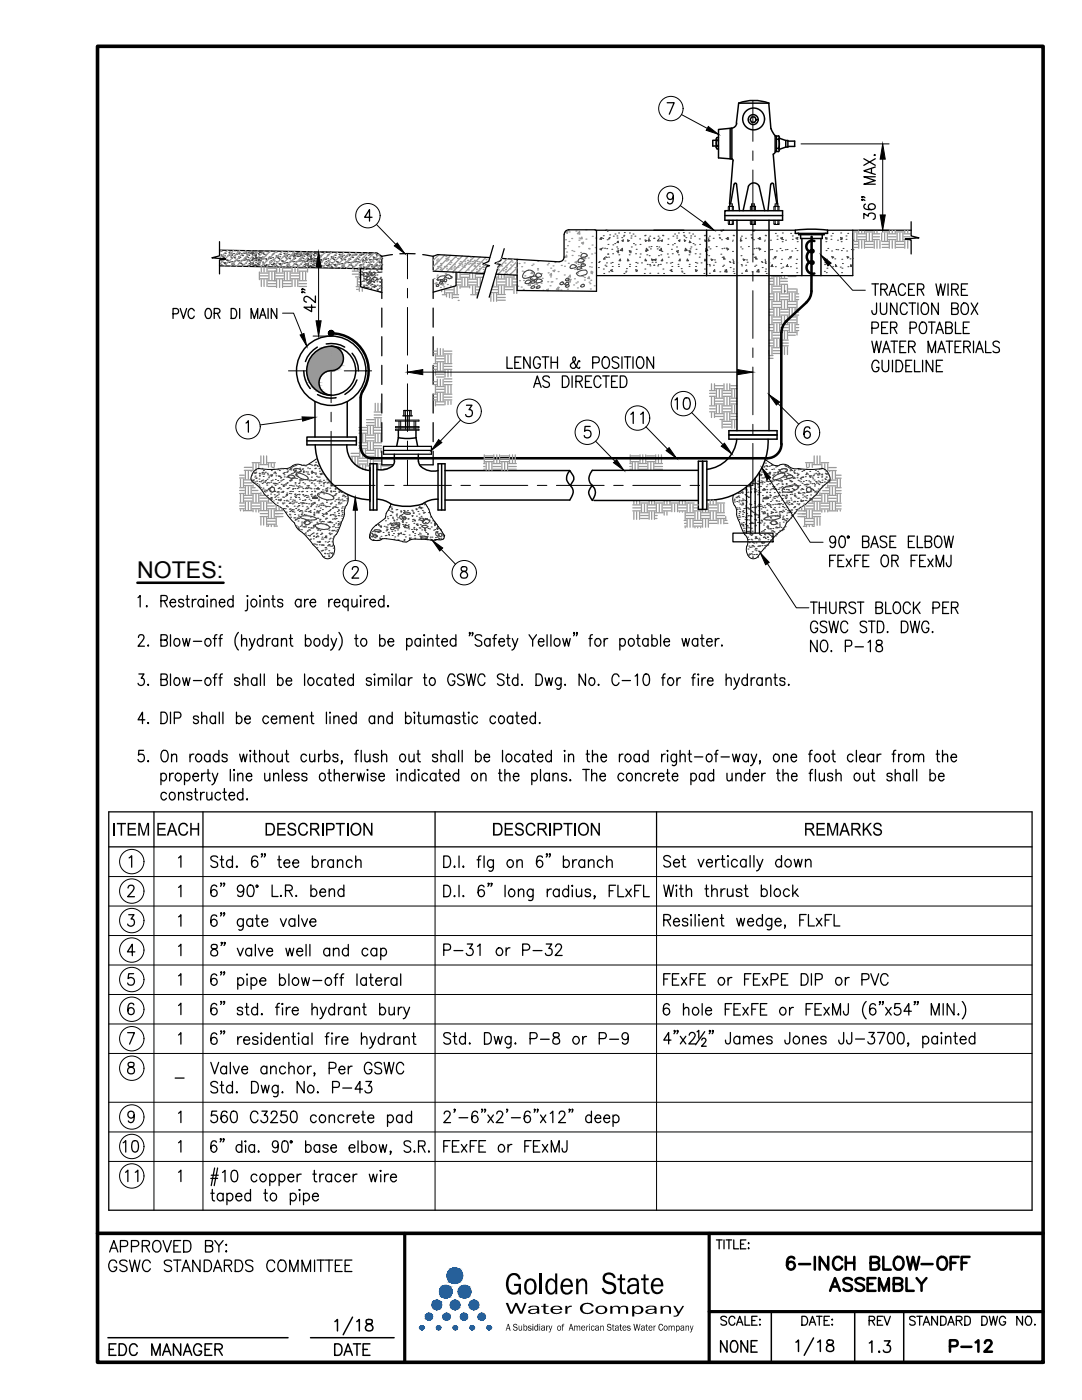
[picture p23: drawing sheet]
<svg xmlns="http://www.w3.org/2000/svg" width="216mm" height="279mm" viewBox="0 0 216 279" stroke-linecap="round" stroke-linejoin="round" font-family="sans-serif">
<defs><g id="words">
<text font-size="7.1" x="100.7" y="258.3">GoldenState</text>
<text font-size="6.2" x="63.9" y="63.5" transform="rotate(-90 63.9 63.5)">42&quot;</text>
<g font-size="5.7">
<text x="20.8" y="251.2">APPROVED BY:</text>
<text x="20.5" y="255.1">GSWC STANDARDS COMMITTEE</text>
<text x="172.2" y="271.3">1.3</text>
</g>
<g font-size="5.3">
<text x="133.3" y="82.9">10</text>
<text x="124.5" y="85.7">11</text>
<text x="87.5" y="191.9">P-31 or P-32</text>
<text x="23.3" y="231.1">10</text>
<text x="28.2" y="237.1" transform="rotate(-90 28.2 237.1)">11</text>
<text x="20.5" y="271.6">EDC MANAGER DATE</text>
<text x="142.5" y="270.9">NONE</text>
<text x="188.4" y="270.9">P-12</text>
</g>
<text font-size="4.9" x="172.2" y="265.6">REV</text>
<text font-size="4.6" x="27.4" y="115.3">NOTES:</text>
<g font-size="4">
<text x="22.4" y="166.8">ITEM</text>
<text x="31.1" y="166.8">EACH</text>
<text x="52.7" y="166.8">DESCRIPTION</text>
<text x="98.2" y="166.8">DESCRIPTION</text>
<text x="160.4" y="166.8">REMARKS</text>
</g>
<text font-size="3.7" x="100.8" y="262.2">Water Company</text>
<text font-size="2.6" x="33.9" y="216.3">-</text>
<text font-size="2.3" x="100.9" y="265.6">A Subsidiary of American States Water Company</text>
</g></defs>
<!-- layer: PART -->
<g fill="none" stroke="#000" stroke-width=".3">
<path d="M142.9 28h-.7v1.1h.7M142.9 27.7v1.7M143.1 29.1h.3M143.1 28h.3M143.1 27.4h.3M143.1 29.7h.3M143.1 27.4a.32 .32 0 0 0 0 .6 1.09 1.09 0 0 0 0 1.1 .31 .31 0 0 0 0 .6M145.7 25.6v6.1M146 31.7l.3 .4M146 25.6v6.1M146.2 32.1l-.6 8.6M146.5 36.8l-.7 3.9"/>
<path d="M147 36.8l-.3-.3-.2 .3M147 36.8l.6 5.3M147 24.6a1.13 1.13 0 0 1-1 1l-2.6 .2v5.7l2.6 .2M147.4 20.6h6l.4 5.1M147.4 20.6l-.5 4M147.4 20.6a8.6 8.6 0 0 1 6 0M150 23.3h.6l.3 .6-.3 .5h-.6l-.3-.5zM151.5 37.2l1.1 4.9M151.5 37.2a1.21 1.21 0 0 0-1-.7 1.21 1.21 0 0 0-1.2 .7l-1 4.9M153.8 36.8l-.6 5.3M153.8 36.8l.3-.3 .3 .3M153.9 25.7l.3 .7 .5 .7"/>
<path d="M154.3 36.8l.7 3.9M154.7 30.2l-.4 .6 .8 9.9M154.9 27.8h.5l.1 .3v.8l-.1 .7M154.9 27.1v3.1M155.3 27.1a.4 .4 0 0 1 0 .7M155.3 27.1h-.6v3.1l.6 .1a.4 .4 0 0 0 0-.7h-.4M155.5 27.6l1.3 .4h.4v1.4h-.4M155.5 27.5v2.5M156.8 29.4l-1.3 .4M156.8 28v1.4M157.2 28.2h1.4v1h-1.4M141 45.9v9.1"/>
<path d="M144.6 42.1h11.6v1.9h-11.6zM144.6 43h11.6M147.1 44v42M153.4 44v42M158.7 45.9a27.2 27.2 0 0 1 6.4 0v.7h-6.4v-.7M159.4 46.6v.2h5.1v-.2M159.8 46.8v.8h4.3v-.8M160 47.6v7.4M163.8 47.6v7.4M61.2 87.2h9.9v1.6h-9.9zM61.2 88h9.9M62.9 80.2v7"/>
<path d="M62.9 88.8a11.3 11.3 0 0 0 10.9 10.9M69.2 88.8a4.9 4.9 0 0 0 4.6 5.1M69.3 80.2v7M73.8 92.6h1.4v9.2h-1.4zM74.5 92.6v9.2M75.3 99.6l1.4 .3 1.3 .7M78.2 93.1a3.5 3.5 0 0 1-3 .6M78.7 90.6v1.4M78.7 92l-.1 .6-.4 .5M79.5 85.9v1.4l-.4 1.8M79.5 87.4l1.8 .1 1.8-.1M83 85.9v1.4l.3 1.8"/>
<path d="M83.5 90.6v1.4M83.5 92v.3a3.1 3.1 0 0 0 3.9 1.6M87.4 92.6h1.4v9.2h-1.4zM87.4 99.6l-1.7 .2-1.4 .8M88.1 92.6v9.2M88.8 93.9h24.9M113.8 96.9l.3-.5a1.33 1.33 0 0 0-.1-2l-.3-.5a1.84 1.84 0 0 0 .1 2.9l.4 .5a2.08 2.08 0 0 1-.5 2.5h-24.9M118.5 99.9h20.8M139.3 93.9h-21.1a2.14 2.14 0 0 0 .1 3.2l.4 .5a2.13 2.13 0 0 1-.5 2.3l-.6-1a1.68 1.68 0 0 1 .6-2M139.3 92h1.7v9.7h-1.7zM140.2 92v9.7M145.4 86h9.7v1.6h-9.7z"/>
<path d="M145.4 86.8h9.7M147 87.7a6.7 6.7 0 0 1-5.9 6M153.3 87.7a11.7 11.7 0 0 1-12.2 12.1M78 100.6a10.5 10.5 0 0 0 6.2 0"/>
<circle cx="150.3" cy="23.9" r=".99"/>
<circle cx="150.4" cy="23.7" r="2.18"/>
<circle cx="66.1" cy="74" r="6.9"/>
<circle cx="66.1" cy="74" r="4.9"/>
</g>
<!-- layer: 0 -->
<g fill="none" stroke="#999" stroke-width=".25">
<path d="M44.2 50l-.4 .3M45.4 50l-1.6 1.6M46.6 50l-2.8 2.8M47.8 50l-3.1 3.1M49.1 50l-3.1 3.1M50.3 50.1l-3.2 3.1M51.5 50.1l-3.1 3.1M51.8 54.3v1.5M51.9 55.6h1.6M51.9 54.5h1.6M51.9 55h1.6M52.1 53.2v1.1"/>
<path d="M52.1 55.8v1.4M52.7 53.2v1.1M52.7 55.8v1.4M52.7 50.1l-3.1 3.1M53.3 55.8v1.4M53.5 54.1h1.5M53.5 56h1.5M53.5 56.6h1.5M53.5 53.5h1.5M53.5 57.2h1.5M53.7 54.3v1.5M54 50.1l-3.1 3.1"/>
<path d="M54.3 54.3v1.5M54.8 54.3v1.5M55 55.6h1.5M55 54.5h1.5M55 55h1.5M55.1 50.1l-3 3.1M55.2 53.3v1M55.2 55.8v1.6M55.8 53.3v1M55.8 55.8v1.6M56.4 50.1l-3.1 3.1v1.1M56.4 53.3v1"/>
<path d="M56.4 55.8v1.6M56.5 54.1h1.6M56.5 56h1.6M56.5 56.6h1.6M56.5 53.5h1.6M56.5 57.2h1.6M56.8 54.3v1.5M57.3 54.3v1.5M57.6 50.2l-3.1 3.1M57.9 54.3v1.5M58.1 54.5h1.5M58.3 53.4v.9"/>
<path d="M58.8 50.2l-3.1 3.1M58.9 53.4v.9M59.4 53.4v.9M59.6 54.1h1.6M59.6 53.5h1.6M59.8 54.3v1.5M60.1 50.2l-3.2 3.1M60.4 54.3v1.5M61 54.3v1.5M61.3 50.2l-3.1 3.2M61.4 53.4v.9M62.5 50.3l-3.1 3.1"/>
<path d="M63.7 50.3l-3.1 3.1M64.9 50.3l-3 3.1M66.2 50.3l-3.1 3.1M67.4 50.3l-3.1 3.1M68.6 50.3l-3.1 3.1M69.8 50.4l-3.1 3.1M70.3 54.7h1.2M70.3 54.1h1.2M70.7 53.6v.3M70.9 55.3h.6M71.1 57.2h.4M71.1 50.4l-3.2 3.1"/>
<path d="M71.1 57.8h.4M71.3 53.6v.3M71.3 55.5v1.5M71.5 55.7h.4M71.5 56.8h.4M71.5 53.7h.4M71.5 56.2h.4M71.7 53.9v1.6M71.7 57v1.1M72.3 57.3v.8M72.3 50.4l-3.1 3.1M73.5 50.4l-3.1 3.2"/>
<path d="M74.7 50.4l-3.1 3.2M75.6 50.8l-2.8 2.8M76.2 51.4l-2.2 2.3M76.2 52.7l-1 1M86.6 55.6h.1M86.8 56.6l.4-.2-.2 .3zM87 52.6h.1M87.1 51.9h.1M87.2 52.3h.1M87.2 55.3h.1M87.2 54.9h.1M87.3 53.2h.1"/>
<path d="M87.3 53.6h.1M87.4 51.7h.1M87.4 52.1h.1M87.6 50.8l-1.2 1.2M87.8 53.4h.1M87.8 53.8h.1M87.9 57.4h.1M87.9 52.6h.1M88 53h.1M88 53.5h.1M88 53.9h.1M88.1 57.9v.3"/>
<path d="M88.3 58.8h.6M88.5 56.6v.3h-.3zM88.5 57.2h.1M88.7 53.2h.1M88.7 57.8v.8M88.8 56.4h.1M88.8 50.9l-2.4 2.3M88.8 54.7h.1M88.9 54.7h.1M88.9 58.4h1.6M88.9 57.8h1.6M89 51.2h.1"/>
<path d="M89 51.6h.1M89.1 53.2h.1M89.1 52.1h.1M89.1 53.7h.1M89.1 58.6v.6M89.3 56.8h.1M89.3 51.9h.1M89.4 51.4h.1M89.4 51.8h.1M89.7 58.6v.8M89.7 52.8h.1M89.9 57.1h.1"/>
<path d="M89.9 53.7h.1M89.9 55.2h.1M89.9 52h.1M89.9 50.9l-3.1 3.2M90 52.4h.1M90 55.4h.1M90 53.3h.1M90.1 53.7h.1M90.2 58.6v1M90.3 54.4h.1M90.5 59.4h1M90.5 58.8h1"/>
<path d="M90.5 53.5h.1M90.6 53.9h.1M90.6 57.2v1.4M90.7 52.7h.1M90.7 53.1h.1M90.9 51.4h.1M91 53.4h.1M91 56.9h1M91 56.3h1M91 55.7h1M91.1 51l-3.1 3.2M91.2 54.4v1.2"/>
<path d="M91.2 57.1v1.5M91.3 51.6h.1M91.4 53.3h.1M91.4 60h.1M91.5 54.3h.1M91.6 52.5h.1M91.6 53h.1M91.8 54.4v1.2M91.8 57.1v.4M91.8 52.2h.1M92 55.3h1.5M92 57.2h1.5"/>
<path d="M92 54.8h1.5M92.1 52.7h.1M92.2 53.1h.1M92.2 55.6v1.5M92.3 51.1l-3.2 3.1M92.7 52.9h.1M92.7 53.3h.1M92.7 52.1h.1M92.7 55.6v1.5M92.8 52.5h.1M93 51.4h.1M93.3 52h.1"/>
<path d="M93.3 52.4h.1M93.3 55.6v1.5M93.4 53.9h.1M93.5 51.2l-3.2 3.1M93.5 52.7h.1M93.5 56.9h1.6M93.5 56.3h1.6M93.5 55.7h1.6M93.7 54.5v1.1M93.7 57.1v.4M93.8 52.2h.1M93.8 52.5h.1"/>
<path d="M93.9 51.4h.1M93.9 51.8h.1M93.9 58.8h1.2M94.1 52.9h.1M94.2 54h.1M94.3 52.2h.1M94.3 52.6h.1M94.3 54.5v1.1M94.3 57.1v1.5M94.6 53.1h.1M94.6 52.6h.1M94.6 52h.1"/>
<path d="M94.6 51.2l-3.1 3.1M94.7 53.1h.1M94.7 52.3h.1M94.8 53.2h.1M94.9 54.6v1M94.9 57.1v1.5M95.1 53.7h.1M95.1 58.4h.4M95.1 55.3h1.3M95.1 57.2h.7M95.1 57.8h.6M95.1 54.8h1.4"/>
<path d="M95.1 54.2h.1M95.2 52.2h.1M95.2 52.6h.1M95.2 55.6v1.5M95.2 58.6v.7M95.5 53.9h.1M95.6 52.3h.1M95.6 54.3h.1M95.6 52.7h.1M95.7 53.1h.1M95.7 53.6h.1M95.8 55.6v1.5"/>
<path d="M95.8 51.3l-3.1 3.1M96.2 52.4h.1M96.4 53.8h.1M96.5 53.4h.1M96.5 52.8h.1M96.6 54.3h.1M96.8 54.1l-.5 .5M96.8 52.8l-1.7 1.7M97 51.8h.1M97 51.4l-3.1 3.1M97.5 52l-.1 .2M97.9 58.4h1.4"/>
<path d="M97.9 58.6v.3M97.9 59.1v1M98.1 57.8h1.2M98.2 57.2h1.1M98.5 56.3v.7M98.5 58.6v1.5M98.8 55.3h.5M99.1 55.5v1.5M99.1 58.6v1.5M99.3 59.9h1.5M99.3 56.9h1.5M99.3 59.4h1.5"/>
<path d="M99.3 56.3h1.5M99.3 58.8h1.5M99.3 55.7h1.5M99.4 52.3l-.4 .3M99.5 53.9h.1M99.5 54.8v.7M99.5 57v1.6M100 52.9l-.7 .7M100.1 54.8v.7M100.1 57v1.6M100.1 53.1h.1M100.1 51.6h-.1"/>
<path d="M100.4 53.6h.1M100.4 54h.1M100.6 54.8v.7M100.6 57v1.6M100.8 52.5h.1M100.8 51.8h.1M100.8 55.3h1.5M100.8 57.8h1.5M100.8 57.2h1.5M100.9 53.8h.1M100.9 54.2h.1M101 53.1h.1"/>
<path d="M101 55.5v1.5M101 53.4h.1M101.1 54.7h.1M101.2 51.6l-1.1 1.2M101.6 55.5v1.5M101.8 53.7h.1M101.8 54.6h.1M101.9 52.9h.1M102.2 52.3h.1M102.2 55.5v1.5M102.3 56.9h.9M102.3 56.3h.9"/>
<path d="M102.3 55.7h.9M102.4 51.7l-3 3M102.6 54.9v.6M102.6 57v1.6M102.8 53.4h.1M103.1 54.9v.6M103.1 57v1.6M103.2 52.2l-2.6 2.6M103.2 53.4l-1.4 1.4M103.2 54.7l-.3 .2M103.3 57.1h.1M103.6 52.6h.1"/>
<path d="M103.7 56h.1M104 57.3h.1M104.1 53.2h.1M104.2 54.1h.1M104.4 57.8h.1M104.5 56h.1M104.5 54.2h.1M104.6 52.5h.1M104.7 55h.1M105.4 55.4h.1M105.8 56.4l.1 .6-.5-.1zM105.9 55.7l.4-.1-.1 .3z"/>
<path d="M106.1 53h.1M106.2 54.2l.1 .4h-.4zM106.4 52.7h.1M106.5 56.1h.1M106.7 56.7h.1M107 56.7h.1M107.1 57.4h.1M107.2 55.6h.1M107.3 53.9h.1M107.3 53.6h.1M107.3 52.1h.1M107.3 52h.2"/>
<path d="M108 56.5h.1M108 54.6h.1M108.2 55.6h.1M108.3 57.9h.1M109.1 57.8l.3-.1-.1 .3zM109.2 52.8h.1M109.3 56.2h.1M109.4 54.5h.1M109.4 52.5h.1M109.8 57h.1M109.8 55.3h.1M109.9 53.5h.1"/>
<path d="M110 56.3h.1M110 54.6l.1 .3h-.3zM110.1 56.2h.1M110.3 53.1h.1M110.3 54l.4-.1-.1 .3zM110.7 52.4h.1M111 55.6h.1M111.4 54.2h.1M111.4 57.4h.1M111.4 57.3l.1 .5h-.5zM111.9 57.9h.1M112 53h.1"/>
<path d="M112.1 56.4h.1M112.5 56.7h.1M112.6 54.9h.1M112.6 53.1h.1M112.7 51.4h.1M112.7 52.1h.1M112.8 49.6h.1M112.8 47.9h.1M112.9 46.1h.1M112.9 46.4l.4-.2-.1 .4zM113.1 50.3h.1M113.1 50.9v.4h-.3z"/>
<path d="M113.2 55.7h.1M113.2 57.7h.1M113.2 49h.1M113.3 55.8h.1M113.4 52.5h.1M113.4 45.9h.1M113.5 56.1l.4-.1-.2 .3zM113.5 48.2h.1M113.6 46.3h.1M113.8 55.8h.1M113.8 54.9v.4l-.3-.1zM114.1 47.6h.1"/>
<path d="M114.1 50h.1M114.2 51h.1M114.5 56.9h.1M114.5 50.2h.1M114.6 55.6h.1M114.7 53.7h.1M114.8 52.3l.3-.1-.1 .3zM114.8 53.1h.1M114.9 46.1h.1M114.9 56.5h.1M115.2 56.3h.1M115.2 57.5h.1"/>
<path d="M115.2 46.6l.4-.4 .1 .5zM115.3 54.5h.1M115.3 52.8h.1M115.4 51h.1M115.5 49.2h.1M115.5 47.9h.1M115.6 47.5h.1M115.9 50.4h.1M115.9 52.6l.5-.4v.5zM116 53.6h.1M116.1 51.7h.1M116.1 48.5l.3-.1-.1 .3z"/>
<path d="M116.1 47.3v.3h-.2zM116.3 55.2h.1M116.3 48.5h.1M116.5 52h.1M116.6 55.4h.1M116.6 55.9h.1M116.8 51.3l.1 .3h-.3zM116.9 45.9h.1M116.9 47.7h.1M117 51.1h.1M117.4 51.5h.1M117.5 49.6h.1"/>
<path d="M117.5 56.3h.1M117.5 49.7h.1M117.5 55.3l.1 .3h-.3zM117.6 53.2h.1M117.7 56.6h.1M117.8 57.7h.1M117.9 55.9h.1M117.9 54.2h.1M117.9 54.5l.4-.2-.1 .3zM118 52.4h.1M118 53.3h.1M118.1 50.7h.1"/>
<path d="M118.1 48.9h.1M118.2 47.2h.1M118.6 57h.1M118.7 50.5h.1M118.8 49.4h.1M118.9 47.5h.1M153.6 59.8h.6M153.6 59.2h.6M153.6 58.6h.6M153.6 56.7h.6M153.6 56.1h.6M153.6 55.6h.6"/>
<path d="M154 55v.4M154 56.9v1.6M154.2 58.3h1.6M154.2 55.2h1.6M154.2 57.7h1.6M154.2 57.1h1.6M154.4 55.4v1.5M154.4 58.5v1.5M155 55.4v1.5M155 58.5v1.5M155.6 55.4v1.5M155.6 58.5v1.5"/>
<path d="M155.8 59.8h1.5M155.8 56.7h1.3M155.8 59.2h1.5M155.8 56.1h1.3M155.8 58.6h1.5M155.8 55.6h1.3M155.9 55.1v.3M155.9 56.9v1.6M156.5 55.1v.3M156.5 56.9v1.6M157.1 56.9v1.6M157.3 55.2h1.5"/>
<path d="M157.3 58.3h1.6M157.3 57.7h1.6M157.5 58.5v1.5M158.1 58.5v1.5M158.7 58.5v1.5M158.9 59.8h.5M158.9 59.2h.5M158.9 58.6h.5M159 57.7v.8M170.2 46.3h.9M170.4 48.2h.7M170.4 46.5v1.5"/>
<path d="M170.4 48.8h.7M170.5 49.4h.6M171 46.5v1.5M171.1 46.7h1.6M171.1 47.3h1.6M171.1 47.8h1.6M171.4 45.9v.6M171.4 48v1.5M171.9 45.9v.6M171.9 48v1.5M172.5 45.9v.6M172.5 48v1.5"/>
<path d="M172.7 48.2h1.5M172.7 48.8h1.5M172.7 49.4h1.5M172.7 46.3h1.5M172.9 46.5v1.5M173.5 46.5v1.5M174.1 46.5v1.5M174.2 46.7h1.3M174.2 47.3h1.3M174.2 47.8h1.3M174.4 45.9v.6M174.4 48v1.5"/>
<path d="M175 45.9v.6M175 48v1.5M175.6 48v1.5M175.9 46.5v1.5M176 48.2h1.3M176 48.8h1.3M176.1 49.4h1.2M176.3 46.3h1M176.5 46.5v1.5M177.1 46.5v1.5M177.3 46.7h1.5M177.3 47.3h1.5"/>
<path d="M177.3 47.8h1.5M177.4 45.9v.6M177.4 48v1.5M178 45.9v.6M178 48v1.5M178.6 45.9v.6M178.6 48v1.5M178.8 48.2h1.5M178.8 48.8h1.5M178.8 49.4h1.5M178.8 46.3h1.5M179 46.5v1.5"/>
<path d="M179.6 46.5v1.5M180.2 46.5v1.5M180.3 46.7h1.3M180.3 47.3h1.3M180.3 47.8h1.1M180.5 45.9v.6M180.5 48v1.5M181.1 45.9v.6M181.1 48v1.5M86.6 73.7h.5M86.6 70.6h.5M86.6 73.1h.5"/>
<path d="M86.6 70.1h.5M86.6 72.6h.5M86.6 79.8h.5M86.6 76.8h.5M86.6 79.3h.5M86.6 76.2h.5M86.6 78.7h.5M86.9 70.8v1.6M86.9 73.9v1M86.9 76.9v1.6M87.1 72.2h1.5M87.1 71.6h1.5"/>
<path d="M87.1 74.7h1.5M87.1 75.2h1.5M87.1 71h1.5M87.1 74.1h1.5M87.1 78.3h1.5M87.1 77.7h1.5M87.1 77.1h1.5M87.3 69.5v1.3M87.3 72.4v1.5M87.3 75.7v1.2M87.3 78.5v1.5M87.9 69.6v1.2"/>
<path d="M87.9 72.4v1.5M87.9 75.7v1.2M87.9 78.5v1.5M88.4 69.6v1.2M88.4 72.4v1.5M88.4 75.7v1.2M88.4 78.5v1.5M88.6 73.7h1.6M88.6 70.6h1.6M88.6 73.1h1.6M88.6 70.1h1.6M88.6 72.6h1.6"/>
<path d="M88.6 79.8h1.6M88.6 76.8h1.6M88.6 79.3h1.6M88.6 76.2h1.6M88.6 75.6h1.6M88.6 78.7h1.6M88.8 70.8v1.6M88.8 73.9v1.3M88.8 76.9v1.6M89.4 70.8v1.6M89.4 73.9v1.3M89.4 76.9v1.6"/>
<path d="M90 70.8v1.6M90 73.9v1.2M90 76.9v1.6M141.6 79.1h1.1M141.6 78.5h1.1M141.6 77.9h1.1M142 76.6v1.1M142 79.3v1.5M142.6 76.6v1.1M142.6 79.3v1.5M142.7 77.6h1.6M142.7 77h1.6"/>
<path d="M142.7 79.5h1.6M142.9 77.7v1.6M143.5 77.7v1.6M144.1 77.7v1.6M144.3 79.1h1.5M144.3 78.5h1.5M144.3 77.9h1.5M144.5 76.6v1.1M144.5 79.3v1.5M145.1 76.6v1.1M145.1 79.3v1.5M145.6 76.6v1.1"/>
<path d="M145.6 79.3v1.5M145.8 77.6h1.3M145.8 77h1.3M145.8 79.5h1.3M146 77.7v1.6M146.6 77.7v1.6M153.4 71.5h.8M153.4 71h.8M153.4 69.9v.9M153.5 69h.7M153.5 66h.7M153.5 68.5h.7"/>
<path d="M153.5 67.9h.7M153.5 62.9h.7M153.5 65.4h.7M153.5 62.3h.7M153.5 64.8h.7M153.6 61.7h.6M154 60v1.5M154 63.1v1.5M154 66.1v1.6M154 69.2v1.6M154.2 70.5h1.6M154.2 67.5h1.6"/>
<path d="M154.2 64.4h1.6M154.2 61.4h1.6M154.2 70h1.6M154.2 66.9h1.6M154.2 63.9h1.6M154.2 60.8h1.6M154.2 69.4h1.6M154.2 66.4h1.6M154.2 63.3h1.6M154.2 60.2h1.6M154.4 61.5v1.6M154.4 64.6v1.5"/>
<path d="M154.4 67.7v1.5M155 61.5v1.6M155 64.6v1.5M155 67.7v1.5M155.6 61.5v1.6M155.6 64.6v1.5M155.6 67.7v1.5M155.8 69h1.5M155.8 66h1.5M155.8 62.9h1.5M155.8 68.5h1.5M155.8 65.4h1.5"/>
<path d="M155.8 62.3h1.5M155.8 67.9h1.5M155.8 64.8h1.5M155.8 61.7h1.5M155.9 60v1.5M155.9 63.1v1.5M155.9 66.1v1.6M155.9 69.2v1.6M156.5 60v1.5M156.5 63.1v1.5M156.5 66.1v1.6M156.5 69.2v1.6"/>
<path d="M157.1 60v1.5M157.1 63.1v1.5M157.1 66.1v1.6M157.1 69.2v1.6M157.3 64.4h1.6M157.3 61.4h1.6M157.3 66.9h1.4M157.3 63.9h1.6M157.3 60.8h1.6M157.3 66.4h1.6M157.3 63.3h1.6M157.3 60.2h1.6"/>
<path d="M157.5 61.5v1.6M157.5 64.6v1.5M158.1 61.5v1.6M158.1 64.6v1.5M158.7 61.5v1.6M158.7 64.6v1.5M158.9 66h.5M158.9 62.9h.5M158.9 65.4h.5M158.9 62.3h.5M158.9 64.8h.5M158.9 61.7h.5"/>
<path d="M159 60v1.5M159 63.1v1.5M159 66.1v.8M47.8 98.5h1M47.8 94.8h1M47.8 97.3h1M47.8 95.4h1M47.8 97.9h1M48 95.6v1.5M48 98.7v1.5M48.6 95.6v1.5M48.6 98.7v1.5"/>
<path d="M48.8 96.4h1.4M48.8 98.9h1.5M48.8 93.9h1.5M48.8 96.9h1.5M48.8 93.3h1.5M48.8 99.4h1.5M48.8 95.8h1.1M49 94v1.6M49 97.1v1.6M49.6 94v1.6M49.6 97.1v1.6M50.1 94v.1"/>
<path d="M50.1 97.1v1.6M50.3 92.3h1.5M50.3 98.5h1.5M50.3 97.3h.6M50.3 97.9h1.2M50.4 95.8h.1M50.5 92.5v1.5M50.5 96.8v.3M50.5 98.7v1.5M50.8 95.2h.1M51.1 92.5v1.3M51.1 98.7v1.5"/>
<path d="M51.6 92.5v1.1M51.6 98.7v1.5M51.8 92.7h1.6M51.8 98.9h1M51.8 99.4h1.6M52.1 91v1.5M52.1 98.3v.4M52.6 91v1.5M53.2 91v1.5M53.4 92.3h1.5M53.6 92.5v.7M53.6 99.6v.6"/>
<path d="M54.1 92.5v.7M54.3 93.2l.4 .2M54.6 100h.1M54.7 92.5v.6M55.4 99.3h.1M59 93.7h.1M70 91.1h1.6M70 90.5h1.6M70.3 91.2v.9M70.9 91.2v1.5M71.1 93h.5M71.4 91.2v1.6"/>
<path d="M71.6 86.5h1.5M71.6 89.5h1.5M71.6 92.6h1.5M71.6 85.9h1.5M71.6 89h1.5M71.6 92h1.5M71.6 88.4h1.5M71.6 85.3h1.5M71.6 91.5h1.5M71.8 89.7v1.5M71.8 92.8v.6M72.4 86.6v1.6"/>
<path d="M72.4 89.7v1.5M72.4 92.8v.8M72.9 86.6v1.6M72.9 89.7v1.5M72.9 92.8v1M73.1 88h1.6M73.1 84.9h1.6M73.1 91.1h1.6M73.1 87.4h1.6M73.1 84.3h1.6M73.1 90.5h1.6M73.1 86.8h1.6"/>
<path d="M73.1 83.7h1.6M73.1 89.9h1.6M73.1 93h.7M73.3 85.1v1.5M73.3 88.2v1.5M73.3 91.2v1.6M73.9 85.1v1.5M73.9 88.2v1.5M73.9 91.2v1.4M74.5 85.1v1.5M74.5 88.2v1.5M74.5 91.2v1.4"/>
<path d="M74.7 86.5h1.4M74.7 83.4h1.4M74.7 89.5h1.4M74.7 85.9h1.4M74.7 82.8h1.4M74.7 89h1.4M74.7 92h1.5M74.7 88.4h1.4M74.7 85.3h1.4M74.7 82.2h1.4M74.7 91.5h1.2M74.9 80.5v1.5"/>
<path d="M74.9 83.6v1.5M74.9 86.6v1.6M74.9 89.7v1.5M75.2 92.6h1M75.4 80.5v1.5M75.4 83.6v1.5M75.4 86.6v1.6M75.4 89.7v1.5M75.4 92.8v1M76 80.5v1.5M76 83.6v1.5M76 86.6v1.6"/>
<path d="M76 89.7v.6M76 92.8v1M76.2 93h1.6M76.6 93.6h.8M86.9 80v1M87.1 80.8h1.5M87.1 80.2h1.5M88.8 80v.8M89.4 80v.7M90 80v.7M96.5 93.7h.3M96.5 93.1h.3"/>
<path d="M96.5 92.5h.3M96.6 90.8v1.5M96.8 92.1h1.6M96.8 91.5h1.6M96.8 91h1.6M97 92.3v1.6M97.6 92.3v1.6M98.2 92.3v1.6M98.4 93.7h1.5M98.4 93.1h1.5M98.4 92.5h1.5M98.5 90.8v1.5"/>
<path d="M99.1 90.8v1.5M99.7 90.8v1.5M99.9 92.1h1.6M99.9 91.5h1.6M99.9 91h1.6M100.1 92.3v1.6M100.7 92.3v1.6M101.3 92.3v1.6M101.5 93.7h1.5M101.5 93.1h1.5M101.5 92.5h1.5M101.7 90.8v1.5"/>
<path d="M102.3 90.8v1.5M102.8 90.8v1.5M125.7 93.7h.3M125.7 93.1h.3M125.7 92.5h.3M125.8 90.8v1.5M126 92.1h1.5M126 91.5h1.5M126 91h1.5M126.2 92.3v1.6M126.5 99.9v.7M126.7 92.3v1.6"/>
<path d="M127 99.9v.7M127.3 92.3v1.6M127.5 93.7h1.6M127.5 93.1h1.6M127.5 92.5h1.6M127.6 99.9v.7M127.7 90.8v1.5M128.3 90.8v1.5M128.8 90.8v1.5M129.1 92.1h1.5M129.1 91.5h1.5M129.1 91h1.5"/>
<path d="M129.3 92.3v1.6M129.5 100v.6M129.9 92.3v1.6M130 100v.6M130.5 92.3v1.6M130.6 100v.6M130.6 93.7h1.6M130.6 93.1h1.6M130.6 92.5h1.6M130.8 90.8v1.5M131.4 90.8v1.5M132 90.8v1.5"/>
<path d="M132.5 100v.6M133.1 100v.6M141.6 82.2h1.1M141.6 81.6h1.1M141.6 81h1.1M141.7 99.8v.8M142 82.4v.9M142.3 99.8v.8M142.6 82.4v.9M142.7 80.6h1.6M142.7 83.1h1.6M142.7 80.1h1.6"/>
<path d="M142.7 82.6h1.6M142.9 99.8v.8M142.9 80.8v1.6M143.5 80.8v1.6M143.7 83.7h.6M144.1 80.8v1.6M144.1 83.9v1.5M144.3 85.2h1.5M144.3 82.2h1.5M144.3 84.7h1.5M144.3 81.6h1.5M144.3 84.1h1.5"/>
<path d="M144.3 81h1.5M144.5 82.4v1.5M145.1 82.4v1.5M145.6 82.4v1.5M145.8 83.7h1.3M145.8 80.6h1.3M145.8 83.1h1.3M145.8 80.1h1.3M145.8 82.6h1.3M146 80.8v1.6M146 83.9v1.5M146.6 80.8v1.6"/>
<path d="M146.6 83.9v1.5M156.7 93.7h.1M160.2 99.3h.1M160.7 92.3h1.6M160.9 92.6v.5M161.3 93.3l-.4 .1M161.5 92.6v.6M162.1 92.6v.7M162.1 99.6v.6M162.3 99.5h1.5M162.3 92.7h1.5M162.5 91v1.6"/>
<path d="M162.9 98.9h.9M163.1 91v1.6M163.6 91v1.6M163.6 98.4v.3M163.8 92.3h1.5M163.8 98.5h1.5M164 92.6v1.1M164 98.7v1.5M164.2 97.9h1.1M164.6 92.6v1.2M164.6 98.7v1.5M164.7 97.3h.6"/>
<path d="M164.9 95.3h.1M165.2 92.6v1.4M165.2 96.8v.4M165.2 98.7v1.5M165.3 95.8h.1M165.3 93.9h1.6M165.3 97h1.6M165.3 93.3h1.6M165.3 99.5h1.6M165.3 98.9h1.6M165.4 96.4h1.5M165.6 94.1h.1"/>
<path d="M165.6 97.2v1.5M165.7 95.8h1.2M166.1 94.1v1.5M166.1 97.2v1.5M166.7 94.1v1.5M166.7 97.2v1.5M166.9 95.4h.9M166.9 98.5h.9M166.9 94.8h.9M166.9 97.9h.9M166.9 97.3h.9M167.1 95.6v1.6"/>
<path d="M167.1 98.7v1.5M167.7 95.6v1.6M167.7 98.7v1.5M47.8 100.4h1M47.8 101h1M47.8 101.5h1M48 101.7v.3M48.6 101.7v.3M48.8 100h1.5M48.8 101.9h1.5M49 100.2v1.5M49.6 100.2v1.5"/>
<path d="M50.1 100.2v1.5M50.3 100.4h1.5M50.3 101h1.5M50.3 101.5h1.5M50.5 101.7v.4M51.1 101.7v.5M51.6 101.7v.5M51.8 100h1.6M51.8 101.9h1.6M51.9 103.1h1.5M51.9 102.5h1.5M52.1 100.2v1.5"/>
<path d="M52.1 103.3v1.5M52.6 100.2v1.5M52.6 103.3v1.5M53.2 105h.2M53.2 100.2v1.5M53.2 103.3v1.5M53.4 103.5h1.5M53.4 100.4h.9M53.4 101h1.3M53.4 101.5h1.5M53.4 104.6h1.5M53.4 104h1.5"/>
<path d="M53.6 101.7v1.6M53.6 104.8v.2M54.1 101.7v1.6M54.1 104.8v.3M54.7 101.7v1.6M54.7 104.8v.3M54.9 105h.5M54.9 103.1h1.6M54.9 102.5h1.6M54.9 101.9h1.6M55.1 100.8v.9M55.1 103.3v1.5"/>
<path d="M55.7 101.1v.6M56.2 101.4v.3M126.3 102h1.5M126.3 101.4h1.5M126.3 100.8h1.5M126.5 102.1v1.5M127 102.1v1.5M127.6 102.1v1.5M127.8 103.5h1.6M127.8 100.4h1.6M127.8 102.9h1.6M127.8 102.3h1.6"/>
<path d="M128 100.6v1.5M128.6 100.6v1.5M129.1 100.6v1.5M129.4 102h1.4M129.4 101.4h1.4M129.4 100.8h1.4M129.5 102.1v1.5M130 102.1v1.5M130.6 102.1v1.5M130.8 103.5h.3M130.8 100.4h1.5M130.8 102.9h.3"/>
<path d="M130.8 102.3h1.5M131 100.6v1.5M131.6 100.6v1.5M132.1 100.6v1.5M132.3 102h1.5M132.3 101.4h1.5M132.3 100.8h1.5M132.5 102.1v.7M133.1 102.1v.7M133.7 100v.6M133.8 100.4h1.6M134.1 100.6v1.5"/>
<path d="M134.6 100.6v1.5M135.2 100.6v1.5M135.4 102h1.5M135.4 101.4h1.5M135.4 100.8h1.5M135.6 100v.6M135.6 102.1v.1M136.2 100v.6M136.2 102.1v.1M136.5 103.9h.4M136.6 104.5h.3M136.6 105h.3"/>
<path d="M136.7 100v.6M136.7 102.1v1.5M136.7 105.2v.1M136.9 103.5h1.6M136.9 100.4h1.6M136.9 102.9h1.6M136.9 102.3h1.6M137.1 100.6v1.5M137.1 103.6v1.6M137.7 100.6v1.5M137.7 103.6v1.6M138.3 100.6v1.5"/>
<path d="M138.3 103.6v1.6M138.5 105h1.5M138.5 102h1.5M138.5 104.5h1.5M138.5 101.4h.8M138.5 103.9h1.5M138.5 100.8h.8M138.7 102.1v1.5M138.7 105.2v.1M139.2 102.1v1.5M139.2 105.2v.1M139.8 102.1v1.5"/>
<path d="M139.8 105.2v.1M140 103.5h1.5M140 102.9h1.5M140 102.3h1.5M140.2 101.7v.4M140.2 103.6v1.6M140.8 101.7v.4M140.8 103.6v1.6M141.3 100.5v1.6M141.3 103.6v1.6M141.5 102h1.6M141.5 104.5h1.6"/>
<path d="M141.5 101.4h1.6M141.5 103.9h1.6M141.5 100.8h1.6M141.7 102.1v1.5M142.3 102.1v1.5M142.9 102.1v1.5M143.1 103.5h1.5M143.1 100.4h1.5M143.1 102.9h1.5M143.1 102.3h1.5M143.3 100.6v1.5M143.3 103.6v.9"/>
<path d="M143.8 100.6v1.5M143.8 103.6v.9M144.4 100.6v1.5M144.4 103.6v.9M144.6 104.5h.6M144.6 103.9h.5M144.8 103.1v.5M159.2 102h1.5M159.2 103.1h1.5M159.2 102.5h1.5M159.4 101.5v.3M160 101.1v.7"/>
<path d="M160.3 105h.4M160.6 100.8v1M160.6 103.3v1.5M160.7 103.5h1.6M160.7 101.6h1.6M160.7 104.7h1.6M160.7 104.1h1.6M160.9 101h1.4M160.9 101.8v1.5M160.9 104.8v.3M161.1 100h.1M161.4 100.4h.9"/>
<path d="M161.5 101.8v1.5M161.5 104.8v.3M162.1 101.8v1.5M162.1 104.8v.2M162.3 102h1.5M162.3 100h1.5M162.3 103.1h1.4M162.3 102.5h1.4M162.3 105h.2M162.5 100.2v1.6M162.5 103.3v1.5M163.1 100.2v1.6"/>
<path d="M163.1 103.3v1.5M163.6 100.2v1.6M163.6 103.3v1.5M163.8 101.6h1.5M163.8 101h1.5M163.8 100.4h1.5M164 101.8v.4M164.6 101.8v.4M165.2 101.8v.4M165.3 102h1.6M165.3 100h1.6M165.6 100.2v1.6"/>
<path d="M166.1 100.2v1.6M166.7 100.2v1.6M166.9 101.6h.9M166.9 101h.9M166.9 100.4h.9M167.1 101.8v.2M167.7 101.8v.2"/>
</g>
<!-- layer: 1A_STRUCTURE -->
<g fill="none" stroke="#000" stroke-width=".25">
<path d="M43.8 49.9l31.4 .6 1 .7M43.8 48.2v2.9l-1.5 .3 2.7 .3-1.2 .2v2.8M43.8 53.1l32.4 .6M72 53.6v3.6l4.1 1.1M86.4 51.2l.9-.4 10.4 .6M86.4 54.1l10.2 .5M91 54.3v2.7l-4.6 1.3M98.5 49l-1 3.2-1.2 .5 1.4 .3-.7 .3-1.8 6.2M99 54.7l4.2 .2M100.6 49.6l-.7 2.4-1.2 .5 1.4 .3-.7 .3-1.8 6.2M112.6 51.3l-.3 .7-.7 .2-11.5-.6M112.6 46.8v4.5"/>
<path d="M118.7 45.9h-5.2a.91 .91 0 0 0-.9 .9M118.7 45.9l.3 .3v11.9l-15.8-.1v-6.3M118.9 45.9h17.6M141 45.9h17.7M165.1 45.9h16.7M170.2 45.9v9.1h-51.2M181.8 44.3v2.8l1.6 .4-2.8 .2 1.2 .2v2.8"/>
</g>
<!-- layer: 0 -->
<g fill="none" stroke="#404040" stroke-width=".21">
<path d="M44.1 50.9h.1M44.1 50.1h.1M44.1 51.1h.1M44.1 51.2h.1M44.1 52.8h.1M44.2 52.1h.1M44.2 51h.1M44.4 51.3h.1M44.4 51.1h.1M44.6 51.4h.1M44.6 52.4h.1M44.8 50.6h.1"/>
<path d="M44.8 52.6h.1M44.8 51.6h.1M44.8 51.1h.1M44.9 52.4h.1M44.9 50.6h.1M45 52.7h.1M45.2 51.9h.1M45.2 52h.1M45.3 52.3h.1M45.4 51.9h.1M45.5 51h.1M45.5 50h.1"/>
<path d="M45.5 52h.1M45.5 50.9h.1M45.7 50.4h.1M45.7 52.4h.1M45.7 50.5h.1M45.8 50.9h.1M45.8 50.1h.1M46 52.3h.1M46 51.3h.1M46.2 50.5h.1M46.2 51.5h.1M46.2 51.4h.1"/>
<path d="M46.2 52.8h.1M46.2 50.9h.1M46.3 52.5h.1M46.3 50.9h.1M46.3 52.2h.1M46.3 52.9h.1M46.4 52.6h.1M46.6 50.6h.1M46.6 52.7h.1M46.7 52.2h.1M46.7 51.4h.1M46.8 50.1h.1"/>
<path d="M46.8 51.1h.1M46.8 51.5h.1M46.9 52h.1M47 50.8h.1M47 51.9h.1M47.2 50.7h.1M47.3 51.9h.1M47.3 50.1h.1M47.4 52.1h.1M47.4 50.1h.1M47.6 50.5h.1M47.6 51.5h.1"/>
<path d="M47.6 51.2h.1M47.7 52.5h.1M47.7 50.7h.1M47.7 52h.1M47.8 50.5h.1M47.8 52.4h.1M47.9 51.4h.1M47.9 52.5h.1M48 52.6h.1M48.2 52h.1M48.2 50.6h.1M48.3 51h.1"/>
<path d="M48.3 52.7h.1M48.3 52h.1M48.3 53h.1M48.3 50.9h.1M48.4 50.6h.1M48.4 52.9h.1M48.4 51h.1M48.6 50.6h.1M48.7 51.9h.1M48.8 51.9h.1M48.9 51.4h.1M48.9 50.5h.1"/>
<path d="M49 51.5h.1M49 52.5h.1M49.1 50.1h.1M49.1 50.5h.1M49.1 51.8h.1M49.2 50.7h.1M49.3 51.2h.1M49.4 50.8h.1M49.4 51.9h.1M49.4 52.9h.1M49.5 51.4h.1M49.5 52h.1"/>
<path d="M49.5 50.3h.1M49.6 51.8h.1M49.6 50.7h.1M49.6 51h.1M49.7 52h.1M49.7 52.6h.1M49.7 53h.1M49.8 52.1h.1M49.8 50.1h.1M49.8 50.4h.1M49.9 50.6h.1M49.9 52.7h.1"/>
<path d="M49.9 50.5h.1M49.9 52.4h.1M50 50.1h.1M50 50.6h.1M50.1 50.3h.1M50.2 52h.1M50.2 50.3h.1M50.3 50.8h.1M50.3 50.5h.1M50.3 51.7h.1M50.3 51.9h.1M50.3 52.8h.1"/>
<path d="M50.3 51.8h.1M50.3 52.5h.1M50.4 50.6h.1M50.4 50.5h.1M50.4 51.5h.1M50.4 51.4h.1M50.4 52.5h.1M50.4 51h.1M50.5 50.3h.1M50.5 52.9h.1M50.5 51.7h.1M50.6 53h.1"/>
<path d="M50.7 50.6h.1M50.7 51.6h.1M50.7 50.1h.1M50.7 53h.1M50.8 52.8h.1M50.8 51h.1M50.9 51.9h.1M50.9 53h.1M50.9 51.1h.1M50.9 51.2h.1M51 50.3h.1M51 52.3h.1"/>
<path d="M51 51.3h.1M51 50.8h.1M51 51h.1M51 51.6h.1M51 51.4h.1M51 52h.1M51 53h.1M51.1 50.5h.1M51.1 52.9h.1M51.1 53h.1M51.1 51.6h.1M51.1 51.8h.1"/>
<path d="M51.1 51.4h.1M51.2 50.2h.1M51.3 52.5h.1M51.4 51.5h.1M51.4 52.1h.1M51.5 50.2h.1M51.5 52.9h.1M51.5 50.6h.1M51.5 51.8h.1M51.5 52.7h.1M51.5 52h.1M51.6 50.1h.1"/>
<path d="M51.6 51.8h.1M51.6 50.8h.1M51.6 53.1h.1M51.7 52.8h.1M51.7 51.5h.1M51.7 50.4h.1M51.8 51.4h.1M51.8 50.4h.1M51.8 52.5h.1M51.8 50.3h.1M51.9 52h.1M51.9 50.1h.1"/>
<path d="M51.9 51.9h.1M52 52.1h.1M52 51.5h.1M52.1 53.1h.1M52.1 50.3h.1M52.1 51.4h.1M52.3 51.7h.1M52.3 51.6h.1M52.3 50.3h.1M52.4 51.3h.1M52.4 52.3h.1M52.4 50.5h.1"/>
<path d="M52.4 52.5h.1M52.5 50.3h.1M52.5 52.8h.1M52.5 50.6h.1M52.6 51.7h.1M52.6 50.8h.1M52.7 52.9h.1M52.8 53h.1M52.9 51h.1M53 51.6h.1M53 53h.1M53 50.8h.1"/>
<path d="M53.1 51.8h.1M53.1 52.1h.1M53.1 53.1h.1M53.1 52.8h.1M53.2 50.2h.1M53.3 50.1h.1M53.5 52.9h.1M53.5 50.2h.1M53.5 50.3h.1M53.5 51.5h.1M53.6 51.6h.1M53.7 50.3h.1"/>
<path d="M53.7 51.3h.1M53.7 51.5h.1M53.7 51.4h.1M53.7 52.3h.1M53.9 50.1h.1M53.9 51.6h.1M54 51.5h.1M54 52h.1M54.1 50.1h.1M54.1 52.8h.1M54.2 52.8h.1M54.3 50.8h.1"/>
<path d="M54.3 52.9h.1M54.4 51.4h.1M54.4 50.7h.1M54.5 52.8h.1M54.5 51.7h.1M54.6 50.6h.1M54.6 52.5h.1M54.6 52.6h.1M54.7 52.1h.1M54.9 52.7h.1M54.9 50.1h.1M55.1 51.1h.1"/>
<path d="M55.1 50.2h.1M55.1 51.3h.1M55.1 53h.1M55.1 52.3h.1M55.1 51.2h.1M55.1 50.3h.1M55.2 53.3h.1M55.4 51.4h.1M55.4 51.3h.1M55.6 51.6h.1M55.6 52.6h.1M55.8 51.8h.1"/>
<path d="M55.8 50.8h.1M55.8 52.8h.1M55.8 51.2h.1M55.9 52.6h.1M56 50.8h.1M56 52.9h.1M56.2 52h.1M56.2 52.1h.1M56.3 52.5h.1M56.4 52.1h.1M56.5 50.2h.1M56.5 51.2h.1"/>
<path d="M56.5 52.3h.1M56.6 53.3h.1M56.6 50.6h.1M56.7 52.5h.1M56.8 50.7h.1M56.8 51.1h.1M56.8 50.3h.1M57 51.4h.1M57 52.4h.1M57.2 50.7h.1M57.2 51.7h.1M57.2 51h.1"/>
<path d="M57.2 51.6h.1M57.2 53h.1M57.2 51.1h.1M57.3 52.7h.1M57.3 52.4h.1M57.3 53.1h.1M57.4 52.8h.1M57.6 50.8h.1M57.6 52.9h.1M57.7 52.3h.1M57.7 51.6h.1M57.8 50.2h.1"/>
<path d="M57.8 51.7h.1M57.9 51.2h.1M57.9 52.3h.1M57.9 53.3h.1M57.9 50.9h.1M58 52.1h.1M58.2 50.9h.1M58.3 52.1h.1M58.3 50.2h.1M58.4 50.3h.1M58.4 51.1h.1M58.4 52.3h.1"/>
<path d="M58.5 51.2h.1M58.6 50.7h.1M58.6 51.7h.1M58.6 52.7h.1M58.6 51.4h.1M58.7 50.9h.1M58.7 52.2h.1M58.7 51h.1M58.8 51.1h.1M58.8 52.6h.1M58.8 50.6h.1M58.8 51.6h.1"/>
<path d="M58.9 52.7h.1M59 52.8h.1M59.1 50.6h.1M59.1 52.2h.1M59.2 50.5h.1M59.2 50.8h.1M59.3 51h.1M59.3 50.7h.1M59.3 52.9h.1M59.3 51.2h.1M59.3 52.2h.1M59.3 51.1h.1"/>
<path d="M59.3 50.3h.1M59.3 53.2h.1M59.4 50.8h.1M59.4 53.1h.1M59.4 51.2h.1M59.6 50.5h.1M59.6 50.7h.1M59.6 52.1h.1M59.7 51.2h.1M59.8 52.1h.1M59.8 51.6h.1M59.9 51h.1"/>
<path d="M59.9 50.9h.1M59.9 50.7h.1M59.9 51.7h.1M60 52.7h.1M60.1 50.7h.1M60.1 50.3h.1M60.1 52h.1M60.2 50.9h.1M60.3 51.4h.1M60.4 51h.1M60.4 52.1h.1M60.4 53.1h.1"/>
<path d="M60.5 51.6h.1M60.5 52.2h.1M60.5 50.5h.1M60.6 52h.1M60.6 50.9h.1M60.6 51.2h.1M60.7 52.2h.1M60.7 52.8h.1M60.7 53.2h.1M60.8 52.3h.1M60.8 50.6h.1M60.8 50.3h.1"/>
<path d="M60.9 50.8h.1M60.9 52.9h.1M60.9 50.6h.1M60.9 52.6h.1M61 50.3h.1M61 50.7h.1M61.1 50.6h.1M61.2 52.2h.1M61.2 50.5h.1M61.2 51h.1M61.3 52h.1M61.3 50.7h.1"/>
<path d="M61.3 51.9h.1M61.3 52.1h.1M61.3 53h.1M61.3 52.6h.1M61.3 50.6h.1M61.4 50.8h.1M61.4 51.7h.1M61.4 51.6h.1M61.4 52.7h.1M61.5 53.1h.1M61.5 51.2h.1M61.5 50.5h.1"/>
<path d="M61.5 51.8h.1M61.6 53.2h.1M61.6 50.7h.1M61.6 51.8h.1M61.7 50.3h.1M61.8 53.2h.1M61.8 51.2h.1M61.8 52.1h.1M61.8 53h.1M61.9 53.1h.1M61.9 50.5h.1M61.9 51.3h.1"/>
<path d="M61.9 51.4h.1M62 51.5h.1M62 51.8h.1M62 51.7h.1M62 52.5h.1M62 51h.1M62 51.2h.1M62 53.1h.1M62 52.2h.1M62.1 50.7h.1M62.1 53.2h.1M62.1 51.7h.1"/>
<path d="M62.1 52h.1M62.1 51.6h.1M62.2 50.4h.1M62.3 52.8h.1M62.4 51.7h.1M62.4 52.3h.1M62.5 50.3h.1M62.5 53.1h.1M62.5 50.8h.1M62.5 52.2h.1M62.6 52h.1M62.6 52.9h.1"/>
<path d="M62.6 50.3h.1M62.6 51h.1M62.7 53h.1M62.7 51.7h.1M62.7 50.6h.1M62.8 50.6h.1M62.8 51.6h.1M62.8 52.6h.1M62.9 50.4h.1M62.9 52.2h.1M62.9 50.3h.1M62.9 52.1h.1"/>
<path d="M63 52.3h.1M63 51.7h.1M63.1 50.6h.1M63.1 51.6h.1M63.3 51.9h.1M63.3 51.8h.1M63.3 50.4h.1M63.4 51.4h.1M63.4 52.5h.1M63.4 50.7h.1M63.4 52.7h.1M63.5 50.5h.1"/>
<path d="M63.5 52.9h.1M63.5 50.8h.1M63.5 51.8h.1M63.7 51h.1M63.7 53.1h.1M63.7 53.2h.1M64 51.2h.1M64 53.1h.1M64 51.8h.1M64 50.9h.1M64.1 53h.1M64.1 52h.1"/>
<path d="M64.1 52.3h.1M64.2 50.4h.1M64.3 50.3h.1M64.5 53.1h.1M64.5 50.3h.1M64.5 51.7h.1M64.5 50.4h.1M64.6 51.8h.1M64.7 50.5h.1M64.7 51.7h.1M64.7 52.5h.1M64.7 51.5h.1"/>
<path d="M64.7 51.6h.1M64.9 50.3h.1M64.9 51.8h.1M65 51.7h.1M65 52.2h.1M65.1 50.3h.1M65.1 52.9h.1M65.2 53h.1M65.3 50.9h.1M65.3 53.1h.1M65.4 50.9h.1M65.4 51.6h.1"/>
<path d="M65.4 52h.1M65.4 53h.1M65.5 53h.1M65.5 50.8h.1M65.6 52.7h.1M65.6 52.8h.1M65.7 52.3h.1M65.9 52.9h.1M65.9 50.3h.1M66.1 51.2h.1M66.1 51.4h.1M66.1 50.4h.1"/>
<path d="M66.1 51.5h.1M66.1 53.2h.1M66.2 52.4h.1M66.2 50.4h.1M66.2 51.3h.1M66.2 53.4h.1M66.3 51.6h.1M66.4 51.4h.1M66.6 52.8h.1M66.6 51.8h.1M66.6 51.7h.1M66.7 50.9h.1"/>
<path d="M66.7 52.9h.1M66.8 52h.1M66.8 53h.1M66.8 51.4h.1M66.9 52.8h.1M66.9 50.9h.1M67 53.1h.1M67.1 52.2h.1M67.3 52.3h.1M67.3 52.7h.1M67.5 50.4h.1M67.5 51.4h.1"/>
<path d="M67.5 51.3h.1M67.5 52.4h.1M67.5 53.4h.1M67.6 50.8h.1M67.7 52.7h.1M67.7 50.9h.1M67.8 50.4h.1M67.8 51.3h.1M68 51.6h.1M68 52.6h.1M68.2 50.9h.1M68.2 51.7h.1"/>
<path d="M68.2 51.3h.1M68.2 51.9h.1M68.2 52.9h.1M68.2 51.2h.1M68.2 53.2h.1M68.3 52.6h.1M68.3 53.3h.1M68.4 52.9h.1M68.6 50.9h.1M68.6 53.1h.1M68.7 52.5h.1M68.7 51.7h.1"/>
<path d="M68.8 50.4h.1M68.8 51.9h.1M68.9 51.4h.1M68.9 52.4h.1M68.9 53.4h.1M68.9 51.2h.1M69 52.3h.1M69.2 51.1h.1M69.3 52.3h.1M69.3 50.4h.1M69.4 52.4h.1M69.4 50.4h.1"/>
<path d="M69.6 50.9h.1M69.6 51.9h.1M69.6 52.9h.1M69.6 51.6h.1M69.7 51h.1M69.7 52.4h.1M69.8 52.8h.1M69.8 50.8h.1M69.8 51.7h.1M69.9 52.8h.1M70 52.9h.1M70.1 52.3h.1"/>
<path d="M70.2 50.9h.1M70.3 51.4h.1M70.3 53.1h.1M70.3 52.4h.1M70.3 51.3h.1M70.3 53.4h.1M70.3 50.9h.1M70.3 53.3h.1M70.4 51.4h.1M70.6 50.9h.1M70.6 52.3h.1M70.9 52.3h.1"/>
<path d="M70.9 51.8h.1M70.9 50.9h.1M70.9 51.9h.1M71 52.9h.1M71.1 50.9h.1M71.1 50.4h.1M71.1 52.2h.1M71.3 51.6h.1M71.3 53.6h.1M71.4 52.3h.1M71.5 51.7h.1M71.5 52.4h.1"/>
<path d="M71.6 52.2h.1M71.6 53.5h.1M71.7 51.3h.1M71.7 52.3h.1M71.7 53.4h.1M71.7 52.9h.1M71.8 50.8h.1M71.9 50.9h.1M71.9 53.1h.1M72 52.8h.1M72 50.9h.1M72 50.7h.1"/>
<path d="M72 53.4h.1M72.2 52h.1M72.3 52.3h.1M72.3 50.8h.1M72.4 51.8h.1M72.4 52.8h.1M72.5 53.3h.1M72.5 51.4h.1M72.5 50.7h.1M72.5 52h.1M72.5 53.4h.1M72.7 53.6h.1"/>
<path d="M72.7 50.4h.1M72.8 53.4h.1M72.9 51.6h.1M73 52h.1M73 51.8h.1M73 51.4h.1M73 53.3h.1M73.1 52.4h.1M73.1 53.4h.1M73.1 51.9h.1M73.1 51.7h.1M73.2 50.6h.1"/>
<path d="M73.3 52.9h.1M73.4 53.3h.1M73.5 50.5h.1M73.5 50.9h.1M73.5 52.3h.1M73.6 53.1h.1M73.6 50.5h.1M73.7 51.9h.1M73.7 50.8h.1M73.7 51.8h.1M73.8 52.8h.1M73.9 50.5h.1"/>
<path d="M73.9 51.8h.1M73.9 52.3h.1M74 50.9h.1M74.1 52.8h.1M74.2 53.2h.1M74.2 52.9h.1M74.4 53.6h.1M74.4 51.3h.1M74.4 51.8h.1M74.5 52.3h.1M74.5 53.1h.1M74.5 53.3h.1"/>
<path d="M74.5 51.6h.1M74.5 51.4h.1M74.6 53.3h.1M74.7 51.4h.1M74.7 51.7h.1M74.9 53.1h.1M75 52.9h.1M75 50.8h.1M75.1 51.8h.1M75.1 51.7h.1M75.1 52.8h.1M75.1 50.9h.1"/>
<path d="M75.1 51.9h.1M75.2 53.1h.1M75.4 51.7h.1M75.6 52.3h.1M75.6 53h.1M75.7 52.5h.1M75.8 51.3h.1M75.8 51.6h.1M75.8 52.3h.1M75.8 52.9h.1M75.9 53.3h.1M76 53.6h.1"/>
<path d="M76.2 51.6h.1M76.2 52.8h.1"/>
</g>
<!-- layer: 1A_VALVE BOX -->
<g fill="none" stroke="#000" stroke-width=".25">
<path d="M76.2 55.8v3.8M78.3 50.8l-2.1 .4v2.7M79.8 50.6h3M84.4 50.8l2 .4v2.7M86.4 55.8v3.8M76.2 61.5v3.8M76.2 67.2v3.8M76.2 72.9v3.8M76.2 78.6v3.8M86.4 61.5v3.8M86.4 67.2v3.8M86.4 72.9v3.8"/>
<path d="M86.4 78.6v3.8M76.2 84.3v3.9M76.2 90.1v2.7h2.3M86.4 90.1v2.7h-2.7M86.4 84.3v3.9"/>
</g>
<!-- layer: PART -->
<path d="M76.5 89.1h9.6v1.5h-9.6zM76.5 89.9h9.6M80.4 83h1.9M80.6 83v-1.1h1.4v1.1M80.9 83v2.1M81.6 83v2.1" fill="none" stroke="#000" stroke-width=".25"/>
<g fill="none" stroke="#000" stroke-width=".2">
<path d="M78.9 83.8h4.7v.2h-4.7zM78.9 85.1h4.7v.3h-4.7zM78.9 85.7h4.7v.2h-4.7zM79.6 84v1.1M79.6 85.4v.3M80 84v1.1M80 85.4v.3M80.9 81.9v1.1M80.9 85.4v.3M81.6 85.4v.3M81.7 81.9v1.1M82.6 84v1.1"/>
<path d="M82.6 85.4v.3M83 84v1.1M83 85.4v.3"/>
</g>
<!-- layer: CENTER -->
<g fill="none" stroke="#000" stroke-width=".2">
<path d="M150.2 20v8.2M150.2 30.1v1.9M150.2 33.9v8.2M81.3 50.6v5M81.3 57.5v2M150.2 44v8.3M150.2 54.2v1.9M150.2 58v9.5M57.6 74h5.4M64.9 74h1.9M66.1 69.6v10.8M68.7 74h5.5"/>
<path d="M81.3 61.4v9.5M81.3 72.8v1.9M81.3 76.6v9.5M150.2 69.4v1.9M150.2 73.3v9.5M66.1 86.1v10.8h8.7M66.1 82.3v1.9M76.7 96.9h1.9M80.5 96.9h9.6M81.3 88v1.9M81.3 91.8v5.1M92 96.9h1.9"/>
<path d="M95.8 96.9h9.5M107.2 96.9h1.9M111 96.9h9.6M122.5 96.9h1.9M126.3 96.9h9.5M137.7 96.9h1.9M150.2 88.5v8.4h-8.7M150.2 84.7v1.9"/>
</g>
<!-- layer: HATCH-CONCRETE -->
<g fill="none" stroke="#404040" stroke-width=".21">
<path d="M71.7 54.4h.1M71.8 55.4h.1M71.8 56.4h.1M71.8 54.8h.1M71.9 56.2h.1M72 54.8h.1M72 56.7h.1M72.1 54.8h.1M72.1 54.2h.1M72.3 56.1h.1M72.3 54.4h.1M72.4 53.9h.1"/>
<path d="M72.5 54.9l.4 .2M72.5 54.9h.1M72.5 55.9h.1M72.5 54.8h.1M72.5 55.3h.1M72.5 54.5l.4-.1 .3 .2M72.5 56.9h.1M72.5 55.6h.1M72.5 57.2h.1M72.6 54.5l-.1 .4M72.6 56.1h.1M72.6 57.2h.1"/>
<path d="M72.8 55.7h.1M72.8 57.5h.1M72.9 55.1l.1 .1M73 56.9h.1M73 56.1h.1M73 53.8h.1M73.1 57.4h.1M73.1 55.7h.1M73.1 54.4h.1M73.1 55.4h.1M73.1 54.9h.1M73.1 55.8h.1"/>
<path d="M73.2 57.4h.1M73.2 56.4h.1M73.2 57h.1M73.2 54.7h.1M73.2 54.6l.3 .2M73.3 55.3h.5M73.3 55.3l-.4 .5 .4 .1 .5-.2M73.4 56.6l.1 .1M73.5 57.3h.1M73.5 54.6h.1M73.6 56.2h.1M73.6 54.3h.1"/>
<path d="M73.6 54.8a.37 .37 0 0 1-.2 .4 .37 .37 0 0 1-.4 0M73.6 54.4h.1M73.7 56h.1M73.7 54.2h.1M73.8 53.9h.1M73.9 55.9h.1M73.9 54.9h.1M73.9 55.3l-.1 .4M73.9 56.9h.1M73.9 54.6h.1M74 55.9h.1M74 54.4h.1"/>
<path d="M74 57.5h.1M74 56.4l-.2-.2-.2 .1-.2 .3M74 56.3l-.2 .3-.3 .1M74.1 56.7h.1M74.1 54.8h.1M74.2 57.2h.1M74.2 55.6h.1M74.2 56.8h.1M74.4 55h-.2M74.4 55.9h.1M74.4 55.7h.1M74.5 57.2h.1"/>
<path d="M74.5 54.4l-.5 .4 .2 .3M74.5 54.4l.3 .1M74.5 55.3h.1M74.5 54.3h.1M74.6 56.4h.1M74.6 57.4h.1M74.6 56.9h.1M74.6 55.3h.1M74.7 54.5h.1M74.7 57.2h.1M74.7 55.3h.1M74.8 54.9h.1"/>
<path d="M74.8 54.5l-.1 .3-.3 .2M74.8 57h.1M74.9 57.2h.1M74.9 54.5h.1M75.1 55.8l-.5 .4M75.1 55.8h.1M75.1 53.8h.1M75.2 53.9h.1M75.2 55.8h.1M75.2 55.9h.1M75.2 54.9h.1M75.2 56.2h.1"/>
<path d="M75.2 57.7h.1M75.2 55.5l-.1 .3M75.3 56.9h.1M75.3 55.5l-.2-.1a.71 .71 0 0 0-1 .8h.6M75.3 57.9h.1M75.3 57.8h.1M75.3 54.4h.1M75.4 54.2h.1M75.4 55.7h.1M75.6 54.4h.1M75.6 57.1h.1M75.6 57.5h.1"/>
<path d="M75.7 54.3h.1M75.7 56.2h.1M75.8 58.2h.1M75.8 55.6h.1M75.8 56.4h.1M75.8 55.7h.1M75.9 54.3h.1M75.9 57h.1M75.9 55.3h.1M76 56.4h.1M76 57.4h.1M76 58.4h.1"/>
<path d="M76.1 54.3h.1M76.1 55.7h.1M76.1 58.4h.1M87.4 55.9h.1M87.4 57.1l-.2 .1M87.4 56.7l-.4 .4 .2 .1M87.4 56.8l.2 .1-.2 .3M87.8 56.3v.3l.2 .1M87.9 55.8l-.5 .1M87.9 55.2l-.5 .3-.2 .3 .2 .1M87.9 55.1h.2a.48 .48 0 0 1 .7 .1v.2a.74 .74 0 0 1-.9 .4M87.9 56.2h.3v.3"/>
<path d="M87.9 56.2l-.1 .1M88.1 55.9h-.2v.3h.6M88.1 55.9h.3M88.2 56.5l-.1 .2M88.4 55.9v.3M88.7 55.9v.3M88.7 55.9l.2-.2 .2 .2-.1 .3-.3-.1M89.1 54.9l-.2 .2 .1 .2 .5 .2M89.3 54.8l-.2 .1M89.3 54.9h.4l.4 .3M90.1 55.2a.43 .43 0 0 1-.6 .3M105.4 53.9a1.16 1.16 0 0 1 1.2 .5"/>
<path d="M105.5 53.9a1.42 1.42 0 0 0-1.2 1.2M105.5 55.9l.3 .1v.4M105.5 55.9a.7 .7 0 0 0-.7 .6l.3 .1M105.8 55.5l.2-.2a.78 .78 0 0 1 1.2 .1 .9 .9 0 0 1-1.4 .2M105.8 56.3l-.7 .3M105.9 57.4l.3 .1M106.5 56h.1a.41 .41 0 0 1-.1 .5 .41 .41 0 0 1-.5-.1l.2-.3 .3-.1M106.6 54.4a.7 .7 0 0 1-.8 .8l-.6 .3a.62 .62 0 0 1-.9-.3M106.7 57.4l-.1-.3a.5 .5 0 0 0-.6 .4M106.7 57.3l-.5 .2M107.7 57.4v-.3a.5 .5 0 0 0-.7 .4h.2M107.7 57.3l-.5 .2"/>
<path d="M107.7 55.3h-.2M107.8 55.8l.3 .1 .1 .2M107.8 55.7a.54 .54 0 0 0-.7 .1 .54 .54 0 0 0 0 .7l.3-.1M107.8 54.7a.48 .48 0 0 0-.8-.1 .48 .48 0 0 0 .3 .8h.2M107.9 54.7l.2 .3-.3 .3M108.2 56.1l-.7 .3M111.7 56.7l.3 .1M112.4 56.6v-.3a.5 .5 0 0 0-.7 .4M112.4 56.6l-.5 .2M112.7 56.8l.2 .1M112.8 57.2l.3 .1M112.8 55.9l.3 .1"/>
<path d="M113.4 56.7v-.3a.5 .5 0 0 0-.7 .4M113.4 56.7l-.4 .2M113.5 57.1v-.3a.5 .5 0 0 0-.7 .4M113.5 55.8v-.3a.5 .5 0 0 0-.7 .4M113.5 57.1l-.5 .2M113.5 55.9l-.5 .2M114.3 53.6h-.3M115 53.2a.63 .63 0 0 0-.7-.4 .63 .63 0 0 0-.5 .7l.2 .1M115 53.2l-.7 .3M115.1 53.6a.48 .48 0 0 1 .5-.3 .48 .48 0 0 1 .4 .2l-.7 .3M115.2 53.6v.2h.1M115.4 52.1l.1 .3 .4-.1"/>
<path d="M115.9 51.1v.2l.2 .1M115.9 53a.48 .48 0 0 1 .5-.3 .48 .48 0 0 1 .4 .2l-.7 .3M116 53v.2h.1M116.2 51.7l.3 .2a.56 .56 0 0 1-.7 .4M116.2 51.6h-.6l-.3 .5M116.4 56.7l.1 .1a.39 .39 0 0 1-.1 .5 .39 .39 0 0 1-.6-.1M116.4 56.7l-.3 .1-.2 .4M116.8 53.9l-1.2 .2-.6 .5M116.8 53.9a.53 .53 0 0 1 .3 .6 .53 .53 0 0 1-.6 .4 .99 .99 0 0 1-1.5-.3M117.2 51a.64 .64 0 0 0-.7-.4 .64 .64 0 0 0-.6 .5M117.2 51l-.5 .3-.6 .1M119.4 53.4h.1"/>
<path d="M119.5 52.4h.1M119.6 52.2h.1M119.7 49.7l.4-.1-.1 .3zM120 47.4h.1M120 47.4v.4l-.3-.1zM120.2 49.5h.1M120.3 47.6h.1M120.4 47h.1M120.4 53.7h.1M120.5 54.6h.1M120.6 49.5h.1M120.7 51.4v.3h-.3z"/>
<path d="M120.7 52.9h.1M120.8 51.3h.1M120.9 53.1h.1M121 51.4h.1M121 52.5h.1M121.1 49.6h.1M121.1 45.9l.1 .2 .1-.2M121.1 47.9h.1M121.2 46.1h.1M121.3 50.7h.1M121.3 48.8h.1M121.4 47.7h.1"/>
<path d="M121.4 51.3h.1M121.5 47.6h.1M121.5 54.2h.1M121.6 47.4h.1M121.7 46.9h.1M121.8 53.9l.4-.1-.1 .3zM121.9 52.5h.1M122.1 49.8h.1M122.1 54.2h.1M122.2 52.4h.1M122.2 53.2h.1M122.2 50.6h.1"/>
<path d="M122.3 48.9h.1M122.4 47.1h.1M122.7 48.6h.1M122.7 46.7h.1M123 49.3h.1M123.1 47.1h.1M123.1 50.1l.4-.1-.2 .3zM123.1 47.5h.1M123.2 49.7h.1M123.3 50.4h.1M123.4 48.4h-.3l.2-.3 .1 .3M123.4 52.8h.1"/>
<path d="M123.4 46.5h.1M123.4 53.2h.1M123.5 50.9h.1M123.8 51.7l.1 .3h-.4zM123.8 50l.4-.5v.6zM124.1 47.4h.1M124.4 47.9l-.1 .3-.2-.2 .3-.1M124.4 47.1h.1M124.5 47h.1M124.5 54.6h.1M124.6 46.4h.1M124.8 54.3h.1"/>
<path d="M124.9 54.1h.1M125 53.6h.1M125.2 52h.3l-.2-.3v.3M125.3 47.9v.3l.3-.2-.4-.1M125.5 50.9h.1M125.5 50l.2 .3 .2-.2-.3-.1M125.6 46.5h.1M125.6 53.2h.1M125.6 52.8h.1M125.8 50.4h.1M125.9 47.5h.1M125.9 47.1h.1"/>
<path d="M126 49.3h.1M126.3 46.7h.1M126.4 48.6h.1M126.7 47.1h.1M126.7 48.9h.1M126.8 50.6h.1M126.9 52.4h.1M126.9 53.2h.1M126.9 53.8l.3 .1-.3 .2zM126.9 54.2h.1M126.9 49.8h.1M127.2 52.5h.1"/>
<path d="M127.6 47.7h.1M127.6 51.3h.1M127.7 48.8h.1M127.7 50.7h.1M128 52.5h.1M128.6 54.6h.1M128.6 47h.1M128.7 53.7h.1M128.7 47h.1M128.7 47.9l.4 .1-.3 .2zM128.8 51.7l.2 .3h-.3l.1-.3M128.8 50.2h.1"/>
<path d="M129 49.5l.4 .5-.5 .1zM129.1 50.9h.1M129.1 52.8h.1M129.4 47.5h.1M129.5 49.3h.1M129.5 47.8l.2 .3h-.3zM129.5 51h.1M129.6 52.8h.1M129.7 54.5h.1M129.7 47.1h.1M129.7 53.1h.1M129.8 49.7h.1"/>
<path d="M129.9 49.2h.1M130 51.7l.4 .1-.3 .2zM130.1 52.3h.1M130.2 51.9h.1M130.4 47.6h.1M130.5 52.9h.1M130.5 47.6h.1M130.5 51.8l.4-.1-.1 .3zM130.7 51.9h.1M130.8 52.3h.1M131 49.2h.1M131.1 49.7h.1"/>
<path d="M131.2 53.1h.1M131.3 54.5h.1M131.3 47.1h.1M131.3 52.8h.1M131.4 51h.1M131.4 47.8l.1 .3h-.3zM131.5 49.3h.1M131.5 47.5h.1M131.6 50l.4-.5v.6zM131.8 52.8h.1M131.9 50.9h.1M131.9 48l.3-.1-.1 .3z"/>
<path d="M132.1 50.2h.1M132.2 47h.1M132.2 51.7l-.3 .3h.3v-.3M132.3 47h.1M132.3 53.7h.1M132.4 54.6h.1M133 52.5h.1M133.2 50.7h.1M133.3 48.8h.1M133.3 47.7h.1M133.3 51.3h.1M133.7 53.9l.4-.1-.1 .3z"/>
<path d="M133.8 52.5h.1M134 49.8h.1M134 54.2h.1M134.1 52.4h.1M134.1 53.2h.1M134.1 50.6h.1M134.2 48.9h.1M134.3 47.1h.1M134.6 48.6h.1M134.6 46.7h.1M135 49.3h.1M135 50.1l.4-.1-.2 .3z"/>
<path d="M135 47.1h.1M135 47.5h.1M135.2 50.4h.1M135.3 52.8h.1M135.3 53.2h.1M135.4 46.5h.1M135.4 50.9h.1M135.7 47.9l-.1 .3-.2-.2 .3-.1M135.7 52v-.3l-.2 .3h.2M135.9 53.6h.1M136 54.1h.1M136.1 54.3h.1"/>
<path d="M136.3 46.4h.1M136.4 47h.1M136.5 54.6h.1M136.5 47.1h.1M136.6 47.9v.3l.2-.2-.3-.1M136.8 49.5l.3 .5-.4 .1zM136.8 47.4h.1M137.1 51.7l.3 .3h-.3zM137.5 46.5h.1M137.5 53.2h.1M137.5 50.9h.1M137.5 50l.3 .1-.2 .2z"/>
<path d="M137.5 52.8h.1M137.5 48.4h.4l-.3-.3-.1 .3M137.7 50.4h.1M137.7 49.7h.1M137.8 47.5h.1M137.8 47.1h.1M137.9 49.3h.1M138.2 46.7h.1M138.3 48.6h.1M138.6 47.1h.1M138.6 48.9h.1M138.7 50.6h.1"/>
<path d="M138.8 52.4h.1M138.8 53.8l.3 .1-.3 .2zM138.8 53.2h.1M138.8 54.2h.1M138.9 49.8h.1M139.1 52.5h.1M139.5 47.7h.1M139.5 51.3h.1M139.6 48.8h.1M139.6 50.7h.1M139.9 52.5h.1M140.4 54.6h.1"/>
<path d="M140.5 47h.1M140.6 53.7h.1M140.6 47h.1M140.6 47.9l.4 .1-.3 .2zM140.7 51.7l.2 .3h-.3l.1-.3M140.7 50.2h.1M140.9 49.5l.4 .5-.5 .1zM141 50.9h.1M141 52.8h.1M141.3 47.5h.1M141.4 49.3h.1M141.4 47.8l.2 .3h-.3z"/>
<path d="M141.4 51h.1M141.5 52.8h.1M141.5 54.5h.1M141.5 47.1h.1M141.6 53.1h.1M141.7 49.7h.1M141.9 51.7l.4 .1-.3 .2zM142.3 47.6h.1M142.4 52.9h.1M142.6 51.9h.1M142.6 53.8v.4l-.2-.1zM142.7 52.3h.1"/>
<path d="M142.9 49.2h.1M143.5 46.9h.1M143.5 47.4h.1M143.6 47.6h.1M143.6 54.2h.1M143.8 50.7h.1M143.8 45.9l.1 .2 .1-.2M143.9 46.1h.1M144 47.9h.1M144 49.6h.1M144.1 51.4h.1M144.2 53.1h.1"/>
<path d="M144.3 51.3h.1M144.4 52.9h.1M144.4 51.4l.3 .3h-.3zM144.5 49.5h.1M144.6 53.9h.1M144.9 47.6h.1M144.9 49.5h.1M145 53.8l.1 .5-.5-.1zM145 49.6l.4 .1-.3 .2zM145.1 47.4h.1M145.1 47.4l.3 .3-.3 .1zM145.5 52.2h.1"/>
<path d="M145.7 52.4h.1M145.7 53.4h.1M146.2 50.2h.1M146.2 51.7l.1 .3M146.3 54.2h.1M146.3 47h.1M146.3 47.9l-.1 .3M146.3 52.6h.1M146.3 53.7h.1M146.4 47h.1M146.5 54.6h.1M146.5 52.2l-.2 .1 .2 .1"/>
<path d="M147 52.5h.1M147.7 47.5h.1M147.8 49.3h.1M147.8 47.8l.2 .3h-.3zM147.9 51h.1M147.9 52.8h.1M147.9 47.1h.1M148 54.5h.1M148 53.1h.1M148.1 49.7h.1M148.3 51.7l.4 .1-.3 .2zM148.7 47.6h.1"/>
<path d="M148.8 52.9h.1M149 51.9h.1M149 53.8l.1 .4-.4-.1zM149.1 52.3h.1M149.3 49.2h.1M149.8 46.9h.1M149.9 47.4h.1M150 47.6h.1M150.1 54.2h.1M150.2 50.7h.1M150.2 45.9l.1 .2 .1-.2M150.3 46.1h.1"/>
<path d="M150.4 47.9h.1M150.4 49.6h.1M150.5 51.4h.1M150.6 53.1h.1M150.7 51.3h.1M150.8 51.4l.3 .3h-.3zM150.8 52.9h.1M150.9 49.5h.1M151.1 53.9h.1M151.2 47.6h.1M151.3 49.5h.1M151.4 53.8l.1 .5-.5-.1z"/>
<path d="M151.5 49.6l.3 .1-.3 .2zM151.5 47.4h.1M151.5 47.4l.3 .3-.3 .1zM151.9 52.2h.1M152 52.4h.1M152.1 53.4h.1M152.6 50.2h.1M152.7 54.2h.1M152.7 47h.1M152.7 51.7v.3M152.7 47.9l-.1 .3M152.7 52.6h.1"/>
<path d="M152.8 47h.1M152.8 53.7h.1M152.9 52.2l-.2 .1 .2 .1M152.9 54.6h.1M153.4 52.5h.1M153.7 49.8h.1M153.7 47.9h.1M154 49.8h.1M154.1 52.8l.1 .4h-.4zM154.1 53.2h.1M154.2 51.7h.1M154.5 51.3l.3-.1v.3z"/>
<path d="M154.7 46.6h.1M154.7 53.2h.1M154.9 50.1h.1M155.1 47.8h.1M155.1 47.1h.1M155.6 49.6h.1M155.8 52.6h.1M155.8 47.5l.4-.1-.2 .3zM155.9 53.5h.1M155.9 51.7h.1M155.9 54.4h.1M156 50h.1"/>
<path d="M156 47.7h.1M156.1 48.2h.1M156.1 46.5h.1M156.2 47.8h.1M156.2 53.3h.1M156.5 58.1h.1M156.7 49.8h.1M156.7 47.9h.1M157 49.8h.1M157.1 52.8l.1 .4h-.3zM157.1 53.2h.1M157.3 51.7h.1"/>
<path d="M157.6 51.3l.3-.1-.1 .3zM157.7 53.2h.1M157.8 46.6h.1M158 50.1h.1M158.1 47.8h.1M158.1 47.1h.1M158.7 49.6h.1M158.8 52.6h.1M158.8 47.5l.4-.1-.1 .3zM158.9 53.5h.1M158.9 51.7h.1M159 54.4h.1"/>
<path d="M159 50h.1M159 47.7h.1M159.1 48.2h.1M159.2 46.5h.1M164.5 54.2h.1M164.5 51.7h.1M164.5 52.8h.1M164.6 52.4h.1M164.7 46.5h.1M164.7 47.4l.3 .1-.2 .2zM164.8 48.2h.1M164.8 50h.1"/>
<path d="M164.9 47.7h.1M164.9 54.4h.1M164.9 51.7h.1M165 53.5h.1M165 52.6h.1M165.2 49.6h.1M165.8 47.8h.1M165.8 47.1h.1M165.9 50.1h.1M166 51.2l.4 .1-.3 .2zM166.1 46.6h.1M166.1 53.2h.1"/>
<path d="M166.6 51.7h.1M166.7 52.8l.3 .4h-.3zM166.7 53.2h.1M166.8 49.8h.1M167.1 47.9h.1M167.2 49.8h.1M167.7 53.3h.1M167.7 47.8h.1M167.7 47.4l.4 .1-.3 .2zM167.8 46.5h.1M167.8 48.2h.1M167.9 50h.1"/>
<path d="M167.9 47.7h.1M167.9 54.4h.1M168 51.7h.1M168 53.5h.1M168.1 52.6h.1M168.2 49.6h.1M168.8 47.8h.1M168.8 47.1h.1M168.9 50.1h.1M169 51.2l.4 .1-.3 .2zM169.1 46.6h.1M169.2 53.2h.1"/>
<path d="M169.6 51.7h.1M169.8 52.8l.2 .4h-.3zM169.8 53.2h.1M169.9 49.8h.1M170.1 51.6h.1M170.2 47.9h.1M170.2 49.8h.1M50.1 95.6h.1M50.3 95.9h.1M50.4 95.9h.1M50.5 96h.1M50.6 95.8h.1"/>
<path d="M50.6 94.4h.1M50.8 94.4h.1M50.9 96.2h.1M50.9 95h.1M50.9 93.8h.1M51 94.4h.1M51 94.2h.1M51 95.5h.1M51.1 95.4h.1M51.2 96h.1M51.3 96.5h.1M51.6 96.8h.1"/>
<path d="M51.7 95.6h.1M51.7 94.5h.1M51.7 96.1h.1M51.7 97h.1M51.8 94.5h.1M51.8 95h.1M51.8 94.8h.1M52 97.3h.1M52 96.2h.1M52.2 95.9h.1M52.3 94.6h.1M52.3 93.5h.1"/>
<path d="M52.3 94.3h.1M52.3 97.8h.1M52.3 96.5h.1M52.4 94.2h.1M52.4 95.8h.1M52.5 97.4h.1M52.5 96.2h.1M52.5 95.1h.1M52.6 93.9h.1M52.6 94.6h.1M52.7 98.1h.1M52.7 94.4h.1"/>
<path d="M52.8 97.8h.1M52.9 96.2h.1M52.9 96h.1M52.9 98.2h.1M52.9 94.2h.1M53 95.9h.1M53 93.7h.1M53.1 97.8h.1M53.2 96.5h.1M53.2 98h.1M53.2 96.8h.1M53.3 95.6h.1"/>
<path d="M53.3 94.5h.1M53.4 96.3h.1M53.4 98.9h.1M53.4 94.8h.1M53.5 97.7h.1M53.5 97.6h.1M53.6 95.3h.1M53.6 97.5h.1M53.7 96.4h.1M53.7 95h.1M53.9 99.5h.1M53.9 97.3h.1"/>
<path d="M53.9 98h.1M53.9 94.8h.1M54 98l.3 .2M54 97.4l-.2 .3 .2 .4M54 98.6h.1M54 99.4h.1M54 96.2h.1M54.1 95.1h.1M54.1 99.6h.1M54.1 95.9h.1M54.1 94.9h.1M54.1 97.3l.5 .1"/>
<path d="M54.1 93.9h.1M54.1 99.3h.1M54.2 97.3l-.2 .1M54.2 99.6h.1M54.2 97h.1M54.2 94.8h.1M54.3 95.8h.1M54.5 98.2h-.2M54.5 96.4h.1M54.6 98.1h.1M54.6 94.4h.1M54.6 98l-.1 .1"/>
<path d="M54.7 97.3l.1 .2M54.7 96.6h.1M54.7 98.7h.1M54.7 97.5l.1 .2M54.8 98.1h.1M54.8 97.7l-.1 .4M54.8 99.2h.1M54.8 96.4h.1M54.8 94.2h.1M54.8 94.3h.1M54.9 96.9h.1M54.9 95.7h.1"/>
<path d="M55 94.5h.1M55 96.5h.1M55 99.7h.1M55 99h.1M55.1 95h.1M55.1 96.5h.1M55.3 98.9h.1M55.3 98.2h.1M55.3 96.6h.1M55.4 93.7h.1M55.4 98.1h.1M55.4 95.9h.1"/>
<path d="M55.5 97.5h.1M55.5 93.6h.1M55.5 99.8h.1M55.6 98.6h.1M55.6 98.2h.1M55.6 95h.1M55.6 97.4h.1M55.7 96.3h.1M55.7 95.1h.1M55.7 93.9h.1M55.7 97.3h.1M55.8 99.8h.1"/>
<path d="M55.9 95.1h.1M55.9 99.9h.1M56 99.8h.1M56 95.4h.1M56 99.6h.1M56 96h.1M56 97.6h.1M56 93.5h.1M56 95.3h.1M56.1 98.2h.1M56.1 96.7h.1M56.1 93.5h.1"/>
<path d="M56.2 95.8h.1M56.4 99.2h.1M56.4 98.3h.1M56.4 98.1h.1M56.4 93.6h.1M56.5 96.9h.1M56.5 98.1h.1M56.5 95.7h.1M56.5 94.5h.1M56.5 94.4h.1M56.5 97.1h.1M56.6 99.2h.1"/>
<path d="M56.6 96.7h.1M56.6 97h.1M56.7 99.9h.1M56.7 94.8h.1M56.7 95.2h.1M56.8 94.3h.1M56.9 99h.1M57 96.8h.1M57 96.6h.1M57.1 98.8h.1M57.1 100h.1M57.2 99.8h.1"/>
<path d="M57.2 95.2h.1M57.2 98.9h.1M57.2 94.2h.1M57.2 98.7h.1M57.2 98.4h.1M57.2 96.4h.1M57.3 97.5h.1M57.3 93.7h.1M57.3 96.3h.1M57.3 94.2h.1M57.3 95.1h.1M57.4 94h.1"/>
<path d="M57.4 97.5h.1M57.5 95h.1M57.5 95.3h.1M57.5 95.1l.2 .2M57.6 94.9l-.1 .2M57.6 94.9l.5-.1 .6 .2M57.6 97.3h.1M57.7 95.2l.2 .1M57.7 98.5h.1M57.8 96.9h.1M57.8 93.7h.1M57.8 95.9h.1"/>
<path d="M57.8 98.1h.1M57.9 95.4l.5 .1M57.9 99.6h.1M57.9 96h.1M57.9 95.9h.1M57.9 93.6h.1M57.9 93.5h.1M58 99.2h.1M58 98.1h.1M58 96.9h.1M58 98.5h.1M58.1 95.7h.1"/>
<path d="M58.1 93.8h.1M58.1 94.5h.1M58.2 93.4h.1M58.2 95.8h.1M58.3 97h.1M58.3 95.4h.1M58.4 98.1h.1M58.4 94.5h.1M58.4 97.6h.1M58.4 99.8h.1M58.4 97.5h.1M58.4 93.1h.1"/>
<path d="M58.5 93h.1M58.6 97h.1M58.6 95.4h-.2M58.7 94.3h.1M58.7 95l.1 .4M58.7 99.8h.1M58.8 95.3l-.2 .1M58.8 98.7h.1M58.8 99h.1M58.8 97.5h.1M58.8 95.4h.1M58.9 96.3h.1"/>
<path d="M58.9 98.6h.1M58.9 96.6h.1M58.9 92.9h.1M58.9 93.9h.1M59 94h.1M59 99.3h.1M59 92.8h.1M59 94.8h.1M59 98.9h.1M59 99.2h.1M59.1 94.7l.2 .3M59.1 93.5a.31 .31 0 0 0-.4 .1 .31 .31 0 0 0 0 .4l.9 .2"/>
<path d="M59.1 97h.1M59.1 93.5l.8 .2M59.1 92.8h.1M59.1 94.7h.1M59.2 95.5h.1M59.2 94.5l-.1 .2M59.3 97.5h.1M59.3 95l.3 .2M59.3 98.7h.1M59.3 95.1h.1M59.4 97.1h.1M59.5 97.3h.1"/>
<path d="M59.6 94.4h-.4M59.6 94.4l1.3 .5M59.6 99.3h.1M59.6 96.5h.1M59.6 98.1h.1M59.6 98.7h.1M59.6 95.3l.7 .3a.97 .97 0 0 0 1.2-.1v-.1M59.7 97h.1M59.7 98.7h.1M59.7 95.8h.1M59.7 96.4h.1M59.7 94.2h.1"/>
<path d="M59.8 99.6h.1M59.8 93.4h.1M59.8 96h.1M59.8 94.2h-.2M59.9 93.7l.2 .2-.1 .2M59.9 97.2h.1M60 95.6h.1M60 94.1l-.2 .1M60.1 95.8h.1M60.2 98.1h.1M60.2 97.2h.1M60.3 98.1h.1"/>
<path d="M60.3 93.7h.1M60.3 95.8h.1M60.4 99.9h.1M60.4 98.7h.1M60.4 93.6h.1M60.4 97.5h.1M60.4 96.3h.1M60.5 98.8h.1M60.5 95.7h.1M60.5 94h.1M60.5 94.1h.1M60.5 94.3h.1"/>
<path d="M60.6 92.8h.1M60.7 99h.1M60.8 95.7h.1M60.8 96.6h.1M60.8 92.9h.1M60.8 99.8h.1M60.9 99.8h.1M60.9 97.5h.1M60.9 94.9l.6 .5M60.9 98.9h.1M61 98.9h.1M61 93h.1"/>
<path d="M61 94.2h.1M61.1 97.3h.1M61.2 99.3h.1M61.2 98.1h.1M61.2 97.5h.1M61.2 97h.1M61.3 95.8h.1M61.3 94.6h.1M61.3 98.9h.1M61.4 93.4h.1M61.4 94.2h.1M61.5 97.3h.1"/>
<path d="M61.5 97h.1M61.5 99.2h.1M61.5 97.4h.1M61.5 96.9h.1M61.6 92.7h.1M61.6 94.7h.1M61.6 95.8h.1M61.7 99.6h.1M61.7 96h.1M61.8 93.5h.1M61.9 97.4h.1M61.9 92.7h.1"/>
<path d="M62 95.8h.1M62 99.9h.1M62 98.7h.1M62 97.6h.1M62.1 96.4h.1M62.1 94.2h.1M62.1 95.2h.1M62.1 99h.1M62.1 95.9h.1M62.1 98.6h.1M62.2 94h.1M62.2 94.3h.1"/>
<path d="M62.2 98.1h.1M62.2 94.5h.1M62.2 96.4h.1M62.2 92.9h.1M62.2 94.1h.1M62.4 99.3v.1M62.4 99.4h.9M62.4 95.9h.1M62.4 94.3h.1M62.6 99h.1M62.6 99.3l-.2 .1M62.6 99.1h.1"/>
<path d="M62.6 96.6h.1M62.7 99.3h.4M62.7 97.6h.1M62.7 94.4h.1M62.7 92.9h.1M62.7 95.9h.1M62.7 98h.1M62.8 99.3h.1M62.8 92.8h.1M62.8 98.1h.1M62.8 95.8h.1M62.8 93.5h.1"/>
<path d="M62.9 97h.1M62.9 98.9h.1M62.9 95.8h.1M62.9 94.6h.1M62.9 93.4h.1M62.9 99.2h.1M62.9 92.8h.1M63 92.3h.1M63 94.4h.1M63.1 99.3l.2 .1M63.1 97.5h.1M63.1 95.1h.1"/>
<path d="M63.2 97.6h.1M63.2 92.9h.1M63.3 96h.1M63.3 97.6h.1M63.3 99.3v.1M63.4 97.3h.1M63.4 97.5h.1M63.4 93.1h.1M63.4 95.2h.1M63.5 98.5l-.1 .4 .3 .3M63.5 99.9h.1M63.5 97.6h.1"/>
<path d="M63.6 98.7h.1M63.6 99.6h.1M63.6 96h.1M63.6 97.6h.1M63.7 96.4h.1M63.7 93.5h.1M63.7 95.2h.1M63.7 99.2l.9 .4 .9 .2M63.7 94h.1M63.7 96.1h.1M63.8 94.5h.1M63.8 95.8h.1"/>
<path d="M63.9 98.3l1.7 .3 1 .6M63.9 98.4l-.4 .1M64 94.7h.1M64 96.9h.1M64 94.6h.1M64.1 96.2h.1M64.1 98.1h.1M64.1 94.5h.1M64.3 97.8h.1M64.3 94.6h.1M64.5 98.2h.1M64.5 97h.1"/>
<path d="M64.5 96.4h.1M64.5 95.9h.1M64.5 96.6h.1M64.6 98.6h.1M64.6 96.3h.1M64.8 97.8h.1M64.9 96.2h.1M65 97.5h.1M65.1 98.1h.1M65.1 99.9h.1M65.1 97.8h.1M65.2 97.6h.1"/>
<path d="M65.2 98h.1M65.2 95.7h.1M65.3 96.4h.1M65.3 97.3h.1M65.4 96.3h.1M65.5 96h.1M65.7 96.4h.1M65.8 97.4h.1M66 98h.1M66 98.1h.1M66 98.2h.1M66 97h.1"/>
<path d="M66.1 99.7h-.6M66.4 97h.1M66.4 99h.1M66.4 99.1h.1M66.4 96.8h.1M66.5 98.1h.1M66.6 99.3l-.1 .3-.5 .1M66.7 98.9h.1M66.8 98.1h.1M66.8 98.8h.1M66.9 97.6h.1M66.9 97.5h.1"/>
<path d="M66.9 98.6h.1M67 99.7h.1M67 98.5h.1M67.1 97.3h.1M67.4 99.6h.1M67.5 99.4h.1M67.5 99.8h.1M67.6 98.2h.1M67.6 98h.1M67.8 98.1h.1M67.9 99.8h.1M68.1 98.3h.1"/>
<path d="M68.2 99.6h.1M68.3 99h.1M68.4 100h.1M68.4 98.8h.1M68.4 98.3h.1M68.6 98.9h.1M68.7 99.9h.1M68.8 99.2h.1M68.9 99.1h.1M69.2 99.5h.1M69.2 100h.1M69.3 99.6h.1"/>
<path d="M146.5 99.8h.1M146.5 99.6h.1M146.8 99.2h.1M147 99.3h.1M147.2 99.1h.1M147.3 98.5h.1M147.3 99h.1M147.4 99.2h.1M147.5 99.8h.1M147.6 98.4h.1M147.9 100h.1M147.9 98.3h.1"/>
<path d="M148.1 98.1h.1M148.1 98.4h.1M148.2 99.6h.1M148.2 99.9h.1M148.4 99.8h.1M148.6 97.6h.1M148.7 99.9h.1M148.7 98.7h.1M148.8 98.8h.1M148.8 97.7h.1M148.9 97.8h.1M148.9 99h.1"/>
<path d="M148.9 98.3h.1M149.1 99.1h.1M149.3 98.2h.1M149.3 97h.1M149.3 99.2h.1M149.3 99.3h.1M149.4 97.1h.1M149.7 97.2h.1M149.7 98.4h.1M149.8 98.1h.1M149.8 98.3h.1M149.9 97.6h.1"/>
<path d="M150 96.5h.1M150.2 96.2h.1M150.3 96.5h.1M150.5 96.6h.1M150.5 97.5h.1M150.5 95.9h.1M150.5 97.8h.1M150.5 98.2h.1M150.6 98.1h.1M150.6 98.3h.1M150.7 97.7h.1M150.8 96.4h.1"/>
<path d="M150.9 98h.1M151.1 96.5h.1M151.2 96.7h.1M151.2 98.7h.1M151.2 96h.1M151.2 96.6h.1M151.2 97.2h.1M151.3 98.4h.1M151.4 97.9h.1M151.4 94.8h.1M151.7 96.3h.1M151.7 98.3h.1"/>
<path d="M151.7 94.6h.1M151.7 94.8h.1M151.8 97.1h.1M151.8 94.9h.1M151.9 94.7h.1M151.9 96h.1M152 94.2h.1M152 96.3h.1M152 95.4h.1M152 96.6h.1M152.1 97.8h.1M152.1 93.7h.1"/>
<path d="M152.1 98.9h.1M152.1 99.8h.1M152.1 96.2h.1M152.2 97.8h.1M152.3 95.4h.1M152.3 97.6h.1M152.3 99.4l.2 .1M152.4 97.5h.1M152.4 93.2h.1M152.5 99.3l-.2 .2M152.5 96.2h.1M152.5 93.1h.1"/>
<path d="M152.5 97.7h.1M152.5 99.5h.7M152.5 99.4h.7M152.5 97.8h.1M152.6 95.2h.1M152.6 97.7h.1M152.7 92.4h.1M152.7 94.6h.1M152.8 93.6h.1M152.8 99.3h.1M152.8 94.8h.1M152.8 92.9h.1"/>
<path d="M152.9 96h.1M152.9 99h.1M152.9 97.1h.1M152.9 93.7h.1M152.9 98.3h.1M152.9 95.9h.1M153 99.5h.1M153 93h.1M153 98.2h.1M153 97.7h.1M153 96.1h.1M153.1 94.5h.1"/>
<path d="M153.1 96.7h.1M153.1 93.1h.1M153.1 99.3h.1M153.1 99.2h.1M153.2 99.3l.1 .1M153.3 96.1h.1M153.3 94.5h.1M153.3 99.4l-.1 .1M153.3 99.4v.1M153.5 93.1h.1M153.5 94.2h.1M153.5 94.5h.1"/>
<path d="M153.5 94.6h.1M153.5 94.3h.1M153.6 95.4h.1M153.6 99.2h.1M153.6 98.3h.1M153.6 96.5h.1M153.6 96.6h.1M153.6 96.1h.1M153.6 98.8h.1M153.6 94.4h.1M153.7 97.8h.1M153.7 98.9h.1"/>
<path d="M153.8 96h.1M153.8 92.9h.1M153.9 97.6h.1M154 93.7h.1M154 99.8h.1M154 96.2h.1M154.1 96h.1M154.1 92.9h.1M154.2 97.6h.1M154.2 97.1h.1M154.2 94.8h.1M154.2 99.4h.1"/>
<path d="M154.3 97.5h.1M154.3 97.2h.1M154.3 95.7l.4 .1M154.4 93.6h.1M154.4 94.4h.1M154.4 94.8h.1M154.4 99.1h.1M154.4 95.1l-.2 .3 .1 .3M154.5 97.1h.1M154.5 95.9h.1M154.5 98.3h.1M154.5 99.5h.1"/>
<path d="M154.5 97.7h.1M154.7 97.5h.1M154.7 94.3h.1M154.7 99.1h.1M154.8 99h.1M154.8 93.2h.1M154.8 94.9l-.4 .3M154.8 94.9l.6-.3a.97 .97 0 0 1 1.2 .1l-.2 .3-.5 .3-1.2 .4M154.8 99.9h.1M154.8 97.7h.1M154.9 95.9h.1M155 96.7h.1"/>
<path d="M155 93.1h.1M155 99.2h.1M155.1 93h.1M155.2 94.2h.1M155.2 94.3h.1M155.2 94.5h.1M155.2 99h.1M155.3 96.5h.1M155.3 95.9h.1M155.3 97.7h.1M155.3 98.9h.1M155.3 93.7h.1"/>
<path d="M155.4 96h.1M155.4 98.3h.1M155.4 98.2h.1M155.5 97.4h.1M155.5 93.8h.1M155.5 98.4h.1M155.7 94.1l.2 .1M155.7 96h.1M155.7 95.8h.1M155.8 97.3h.1M155.9 94.2h.2M155.9 93.6h.1"/>
<path d="M155.9 99.8h.1M155.9 96.2h.1M156 95.9h.1M156 94.3h.1M156 97.1h.1M156 96.6h.1M156.1 98.3h.1M156.1 98.9h.1M156.1 98.8h.1M156.1 99.5h.1M156.1 96.7h.1M156.2 97.5h.1"/>
<path d="M156.3 97.3h.1M156.4 98.9h.1M156.4 95.2h.1M156.4 97.7h.1M156.4 97.4a.43 .43 0 0 0-.3 .5 .43 .43 0 0 0 .5 .3h.6M156.6 95.7h.1M156.6 92.9h.1M156.6 94.9h.1M156.6 93.5l-.5 .1a.45 .45 0 0 0-.4 .6M156.6 93.5l.3 .1M156.7 99h.1M156.7 99.4h.1"/>
<path d="M156.7 97.2h.1M156.7 94.2l-.6 .1M156.7 95h.1M156.7 93h.1M156.8 94.2h.1M156.8 99.5h.1M156.8 93.5l.3 .2v.2M156.8 94.1h.1M156.8 93.1h.1M156.9 97.2l-.5 .2M156.9 96.5h.1M156.9 98.8h.1"/>
<path d="M156.9 95.6h.1M156.9 96.7h.1M156.9 95.2l.2 .3M156.9 97.7h.1M156.9 99.2h.1M156.9 94l-.2 .1M157 98.9h.1M157 95l-.1 .2M157.1 93.9l-.2 .2M157.1 94.5h.1M157.1 97.2h.1M157.2 93.2h.1"/>
<path d="M157.2 94.9l-.2 .1M157.3 97.7h.1M157.3 93.3h.1M157.3 98.3h.1M157.3 94.6h.1M157.3 100h.1M157.4 95.6h.1M157.4 97.8h.1M157.5 97.1h.1M157.6 93.5h.1M157.6 94.7h.1M157.6 96h.1"/>
<path d="M157.6 95.9h.1M157.6 94h.1M157.7 97.1h.1M157.7 98.7h.1M157.7 98.2h.1M157.7 94.8l.4 .1M157.7 94.8l-.5 .1M157.8 99.4h.1M157.8 93.7h.1M157.8 93.8h.1M157.8 99.8h.1M157.8 96.2h.1"/>
<path d="M157.8 96h.1M157.9 98.3h.1M157.9 97.1h.1M158 93.9h.1M158 96.1h.1M158 98.7h.1M158.1 97.5h.1M158.1 95l.1 .2M158.2 95.2l-.5 .2h-.6M158.2 96.8h.5M158.2 96.8l-1.3 .3M158.2 95.5h.1"/>
<path d="M158.3 95.2h.1M158.3 97.7h.1M158.4 94.2h.1M158.4 95.3h.1M158.4 97.7h.1M158.4 96.5h.1M158.4 94.3h.1M158.5 98.9h.1M158.5 93.9h.1M158.5 96.6h.1M158.5 98.6h.1M158.5 95.4h.1"/>
<path d="M158.5 94.5h.1M158.6 99h.1M158.6 98.9h.1M158.8 96.8l.4 .2M158.8 97h.1M158.8 96.7h.1M158.8 99.2h.1M159 97.7l-1 .4-.9 .1M159 94.5h.1M159 95.3h.1M159.1 96.9h.1M159.1 97.2h.1"/>
<path d="M159.1 94.9h.1M159.2 99.5h.1M159.2 97l.1 .3-.3 .4M159.2 94.7h.1M159.2 97.3h.1M159.2 95.9h.1M159.2 98.3h.1M159.2 94.6h.1M159.3 97h.1M159.3 93.7h.1M159.3 98.2h.1M159.3 98.5h.1"/>
<path d="M159.4 99.4h.1M159.5 96h.1M159.6 96.9h.1M159.6 93.7h.1M159.7 98.4h.1M159.7 93.7h.1M159.7 95.5h.1M159.8 99.8h.1M159.8 96.2h.1M159.8 97.8h.1M159.8 95.6h.1M159.8 95.3h.1"/>
<path d="M159.9 100h.1M160 97.5h.1M160 94.1h.1M160 96.4h.1M160 95.3h.1M160.1 97.6h.1M160.1 98.8h.1M160.1 98.4h.1M160.2 100h.1M160.2 95.2h.1M160.2 99.9h.1M160.2 97.7h.1"/>
<path d="M160.3 93.8h.1M160.3 96.1h.1M160.3 98.3h.1M160.4 93.9h.1M160.4 96.7h.1M160.5 99h.1M160.5 98.4h.1M160.6 96.7h.1M160.7 95.1h.1M160.7 99.9h.1M160.7 96.7h.1M160.7 99.2h.1"/>
<path d="M160.8 94.7h.1M160.8 95.9h.1M160.9 97h.1M160.9 98.2h.1M160.9 94.5h.1M160.9 94.4h.1M160.9 97.7l.1 .4M160.9 99.4h.1M160.9 96.6h.1M161 97.5l-.1 .2M161 98.3h.1M161 98.9h.1"/>
<path d="M161 96.7h.1M161 97.4l-.1 .1M161.1 98.3h.1M161.1 94.6h.1M161.2 96.7h.1M161.4 96h.1M161.4 97.3l-.3 .1M161.4 97.2l.2 .1M161.5 95h.1M161.5 99.8h.1M161.5 97.3l.2 .1M161.6 94.1h.1"/>
<path d="M161.6 99.5h.1M161.6 97.2h.1M161.6 95.3h.1M161.6 96.2h.1M161.6 95.1h.1M161.7 96.4h.1M161.7 99.8h.1M161.7 99.6h.1M161.7 97.4a.48 .48 0 0 1 .1 .7 .48 .48 0 0 1-.7 0M161.7 98.8h.1M161.8 98.1h.1M161.8 95h.1"/>
<path d="M161.9 99.7h.1M161.9 97.5h.1M162 96.5h.1M162.1 95.2h.1M162.1 97.7h.1M162.2 97.8h.1M162.2 95.6h.1M162.3 94.9h.1M162.3 97.9h.1M162.4 96.5h.1M162.4 99h.1M162.4 94.6h.1"/>
<path d="M162.5 95.8h.1M162.5 97h.1M162.5 98.2h.1M162.5 96.7h.1M162.6 98.1h.1M162.7 93.9h.1M162.8 94.5h.1M162.8 96.1h.1M162.8 98.4h.1M162.9 96.4h.1M162.9 96.2h.1M162.9 98h.1"/>
<path d="M163.1 98.3h.1M163.1 94.6h.1M163.1 94.1h.1M163.1 94.8h.1M163.2 95.3h.1M163.2 96.4h.1M163.3 97.6h.1M163.3 96h.1M163.4 94.4h.1M163.4 96.7h.1M163.4 97.9h.1M163.4 94.8h.1"/>
<path d="M163.4 94.5h.1M163.5 93.7h.1M163.5 96.2h.1M163.7 96.3h.1M163.8 97.5h.1M163.9 94.7h.1M163.9 95.2h.1M164 94.6h.1M164 97.3h.1M164 95h.1M164 95.8h.1M164 96.3h.1"/>
<path d="M164.1 97h.1M164.5 96.7h.1M164.5 96.2h.1M164.6 95.6h.1M164.7 94.5h.1M164.7 95.7h.1M164.8 94h.1M164.8 94.6h.1M164.8 95.2h.1M164.9 96.4h.1M164.9 94.6h.1M165.1 94.5h.1"/>
<path d="M165.2 96h.1M165.2 96.2h.1M165.3 96.1h.1M165.4 96.2h.1M165.6 95.8h.1M55.3 100.4h.1M56.3 100.4h.1M56.4 100.6h.1M56.5 101.5h.1M56.6 101.5h.1M56.7 100.4h.1M56.9 101.5h.1"/>
<path d="M57.1 102.2h.1M57.1 101h.1M57.1 100.9h.1M57.4 101.1h.1M57.5 100h.1M57.7 100.5h.1M57.7 101.6h.1M57.7 102.6h.1M57.8 102.1h.1M57.8 100.3h.1M57.9 102.8h.1M57.9 101.6h.1"/>
<path d="M57.9 100.4h.1M58 103.2h.1M58.1 101.9h.1M58.2 101.7h.1M58.3 100.1h.1M58.3 102.1h.1M58.3 100.6h.1M58.4 102h.1M58.5 101.7h.1M58.6 100.4h.1M58.6 103.3h.1M58.7 102.2h.1"/>
<path d="M58.7 101h.1M58.8 100.2h.1M58.8 102.7h.1M58.8 103.3h.1M58.9 103.8h.1M59 103.7h.1M59 101.5h.1M59.1 105h.1M59.1 100.2h.1M59.2 103.6h.1M59.3 103.4h.1M59.3 101.1h.1"/>
<path d="M59.4 101.8h.1M59.4 105.2h.1M59.4 105.5h.1M59.5 104h.1M59.5 103.4h.1M59.5 102.8h.1M59.5 101h.1M59.5 101.7h.1M59.5 100.5h.1M59.5 105.4h.1M59.6 103.1h.1M59.6 103.4h.1"/>
<path d="M59.6 100.9h.1M59.7 102.1h.1M59.7 105.7h.1M59.9 101.9h.1M59.9 105h.1M59.9 100.3h.1M60 101.9h.1M60 103.1v.2l.4 .2M60.1 102.7h.1M60.1 105.7h.1M60.1 104.8h.1M60.2 104.6h.1"/>
<path d="M60.2 102h.1M60.2 104.2h.1M60.2 100.6h.1M60.2 102.5h.1M60.2 100.3h.1M60.3 102.2h.1M60.3 101h.1M60.4 105.1h.1M60.4 103.5l.5 .1M60.4 100.4h.1M60.5 103l1.8 .1M60.5 102.9l-.4 .1"/>
<path d="M60.6 105.1h.1M60.7 105.2h.1M60.7 102.7h.1M60.7 104.4h.1M60.7 104.4l.4 .3h.5M60.7 100.4h.1M60.7 106.5h.1M60.8 104.2h.1M60.8 102h.1M60.9 103.7l1.3 .1M60.9 105h.1M60.9 106.4h.1"/>
<path d="M61 105.2h.1M61 106.8h.1M61 104h.1M61 102h.1M61.1 104a.34 .34 0 0 0-.4 .4M61.1 103.9h.5M61.1 102.8h.1M61.1 101.7h.1M61.1 100.5h.1M61.2 101.1h.1M61.3 106h.1M61.4 101.5h.1"/>
<path d="M61.4 105.9h.1M61.5 106.9h.1M61.5 101.4h.1M61.5 102.1h.1M61.5 104l.4 .2v.2M61.5 105.3h.1M61.6 100.6h.1M61.6 102.1h.1M61.6 105.7h.1M61.8 106.9h.1M61.8 105.8h.1M61.8 102.2h.1"/>
<path d="M61.8 107.7h.1M61.8 104.4l-.3 .2M61.9 101.9h.1M61.9 102.2h.1M61.9 103.2h.1M62 101.1h.1M62 107.6h.1M62 105.4h.1M62 105.3h.1M62 106.7h.1M62 103.1h.1M62.1 100.6h.1"/>
<path d="M62.1 104.2h.1M62.1 100.9h.1M62.3 103.1l.4 .1M62.3 106.5h.1M62.3 105.4h.1M62.4 100.6h.1M62.4 100.4h.1M62.5 106.4h.1M62.5 107.5h.1M62.5 105.1h.1M62.5 104.9h.1M62.6 105.2h.1"/>
<path d="M62.6 108.6h.1M62.6 107h.1M62.6 102.7h.1M62.6 100.4h.1M62.6 102.8h.1M62.6 102.2h.1M62.6 102.5h.1M62.6 104.8h.1M62.7 101.7h.1M62.7 103.7l-.5 .1M62.7 103.2l.4 .4-.4 .2M62.7 100.5h.1"/>
<path d="M62.7 100.3h.1M62.8 105h.1M62.9 108.6h.1M63 105.1l.7 .4M63 107.2h.1M63 104.7v.3M63.1 101.1h.1M63.1 107.1h.1M63.1 106.6h.1M63.1 102.3h.1M63.1 108.7h.1M63.2 105.5h.1"/>
<path d="M63.2 102h.1M63.2 109.3h.1M63.2 100.8h.1M63.2 104.2h.1M63.2 106.4h.1M63.3 108.1h.1M63.3 103.4h.1M63.3 102h.1M63.3 106.9h.1M63.4 105.8h.1M63.4 104.6h.1M63.4 104.5l-.4 .2"/>
<path d="M63.4 103.4h.1M63.4 107.1h.1M63.4 108.2h.1M63.5 102.2h.1M63.5 102.4h.1M63.5 105.7h.1M63.5 101.1h.1M63.5 102.1h.1M63.7 105.5l.9 .2 .7-.1M63.7 100.8h.1M63.7 108.7h.1M63.7 108h.1"/>
<path d="M63.7 108.3h.1M63.7 104h.1M63.8 101.9h.1M63.8 103.7h.1M63.8 108.1h.1M63.8 105.9h.1M63.8 104.5l1.2 .2 .7 .4M63.8 104.5h-.4M63.9 103.6h.1M63.9 101.4h.1M64 106.7h.1M64 100.6h.1"/>
<path d="M64 104.2h.1M64 100.9h.1M64.1 110h.1M64.1 107.6h.1M64.1 108.8h.1M64.2 106.4h.1M64.2 108.8h.1M64.2 106.5h.1M64.2 104.1h.1M64.2 107.2h.1M64.2 100.4h.1M64.2 109.9h.1"/>
<path d="M64.3 102.9h.1M64.3 102.5h.1M64.3 101.7h.1M64.4 100.6h.1M64.4 109.8h.1M64.4 108.8h.1M64.4 100.9h.1M64.4 107.6h.1M64.5 108.8h.1M64.5 102.7h.1M64.5 103.1h.1M64.5 104.1h.1"/>
<path d="M64.5 100.8h.1M64.6 111.1h.1M64.8 107.3h.1M64.8 110.4h.1M64.8 110.5h.1M64.8 102.5h.1M64.8 109.3h.1M64.8 101h.1M64.8 109.7h.1M64.9 108.1h.1M64.9 107h.1M64.9 103.6h.1"/>
<path d="M64.9 107.2h.1M64.9 107.1h.1M65 101.1h.1M65 109.3h.1M65 104.6h.1M65 103.4h.1M65 102.6h.1M65.1 102.3h.1M65.1 107.3h.1M65.1 104.7h.1M65.1 107h.1M65.1 101.1h.1"/>
<path d="M65.1 102.6h.1M65.1 109.6h.1M65.1 100.3h.1M65.1 102.5h.1M65.2 103.4h.1M65.3 110.5h.1M65.3 101.1h.1M65.3 108.9h.1M65.3 108.2h.1M65.4 104.2h.1M65.4 102.1h.1M65.5 108.8h.1"/>
<path d="M65.6 110.5h.1M65.6 110.9h.1M65.6 109.9h.1M65.6 111.1h.1M65.6 108h.1M65.6 104.3h.1M65.6 105.5l-.3 .2M65.6 108.8h.1M65.6 105.8h.1M65.6 106.4h.1M65.6 108.7h.1M65.7 105.1l-.1 .4"/>
<path d="M65.7 107.6h.1M65.7 101.1h.1M65.7 101.9h.1M65.7 106.4h.1M65.7 104.2h.1M65.8 105.2h.1M65.8 104.1h.1M65.8 109h.1M65.8 106.7h.1M65.8 110.3h.1M65.9 102.9h.1M65.9 104.3h.1"/>
<path d="M65.9 101.7h.1M65.9 107.4h.1M65.9 100.6h.1M65.9 104.2h.1M65.9 102.7h.1M66.1 106.5h.1M66.1 110.5h.1M66.2 109h.1M66.2 100.4h.1M66.2 104.3h.1M66.2 105.9h.1M66.2 110.3h.1"/>
<path d="M66.2 108.1h.1M66.3 101.4h.1M66.3 105.8h.1M66.3 105.1h.1M66.3 108.8h.1M66.3 103.6h.1M66.4 102.7h.1M66.4 101.4h.1M66.4 107.5h.1M66.4 110.7h.1M66.4 110.5h.1M66.4 102.8h.1"/>
<path d="M66.4 105.9h.1M66.5 109.4h.1M66.5 101.2h.1M66.6 107h.1M66.6 105h.1M66.6 105.8h.1M66.6 104.7h.1M66.7 103.5h.1M66.7 102.3h.1M66.7 101.1h.1M66.7 102.8h.1M66.8 100h.1"/>
<path d="M66.8 103.6h.1M66.8 103.1h.1M66.9 101.1h.1M66.9 105.3h.1M67 106h.1M67 103h.1M67 101.3h.1M67 104.4h.1M67 100.8h.1M67.1 103.5h.1M67.3 106h.1M67.3 101.3h.1"/>
<path d="M67.3 102.1h.1M67.3 105.7h.1M67.4 105.3h.1M67.4 104.1h.1M67.4 104.8h.1M67.5 102.9h.1M67.5 101.7h.1M67.5 100.6h.1M67.5 104.5h.1M67.5 100.3h.1M67.5 101.9h.1M67.5 102.5h.1"/>
<path d="M67.5 104.7h.1M67.6 102.9h.1M67.6 100.2h.1M67.8 100.6h.1M67.8 104.2h.1M67.8 104.5h.1M68.1 103h.1M68.1 100.4h.1M68.1 102h.1M68.1 101.4h.1M68.2 103.5h.1M68.2 101.9h.1"/>
<path d="M68.3 102.3h.1M68.3 102.7h.1M68.3 101.1h.1M68.4 103h.1M68.7 101.5h.1M68.8 101.1h.1M73.7 107.2h.1M74.2 106.5h.1M74.3 106.6v-.2a.38 .38 0 0 0-.4 .4 .38 .38 0 0 0 .4 .4l.1-.6M74.3 106.1h.1M74.5 107.7h.1M74.7 105.8l.1 .2"/>
<path d="M74.7 106.9h.1M74.8 106.1h.1M74.9 106l.9 .1M74.9 107.3h.1M74.9 105.7l-.2 .1M74.9 105.7l.8 .1M75 104.8h.1M75.1 106.9h.2v.2zM75.3 107.8h.1M75.4 106.2h.1M75.5 106.2h.1M75.5 104.7h.2l-.1 .2z"/>
<path d="M75.5 107.8h.1M75.7 105.8h.2M75.8 107.4l.2 .1-.1 .1zM75.8 105.9l.2 .1M75.8 105h.1M75.8 105h.3v.3zM76 105.9v.2M76 106.1h-.2M76 107h.1M76.4 106.3h.1M76.7 105h.1M76.9 106.9h.1"/>
<path d="M76.9 103.9h.1M77 105.2h.1M77 105.9h.1M77 106.9h.1M77.2 105.2h.1M77.2 105.6h.2l-.1 .2zM77.2 103.1h.1M77.3 104.7h.1M77.4 103.5h.1M77.5 106.4h.1M77.5 106.2h.1M77.5 106.7h.2v.1z"/>
<path d="M77.6 101.8h.1M77.7 104.6h.1M77.8 101.1h.1l-.1 .2v-.2M77.8 102.9h.1M77.9 104.4h.1v.2zM77.9 102h.1M78 102.8h.1M78 101.2h.1M78.1 104.9h.1M78.1 101.6h.1M78.2 106.1h.1M78.2 102.2h.2v.1z"/>
<path d="M78.3 106.9h.1M78.3 103.2h.1M78.3 103.4h.1M78.4 104.8h.1M78.5 106.5h.1M78.6 105.3h.1M78.6 107.6h.1M78.6 103.8l.2 .1-.1 .1zM78.7 105.3a.38 .38 0 0 1-.3 .4 .38 .38 0 0 1-.4-.4l.4-.1 .3 .1M78.7 104.4l.2 .3M78.8 104.4l-.5 .1-.2 .2h.8M78.8 105.9h.1"/>
<path d="M78.8 107.2h.1M78.9 104.2h.1M79 101.7h.1M79.1 102.8h.1M79.1 103h.1M79.1 103.7h.1M79.1 102.6h.1M79.2 101.7h.1M79.3 104.6h.1M79.3 103.3h.1M79.3 105.8h.1M79.4 106.9h.1"/>
<path d="M79.4 104.7h.3v-.3a.5 .5 0 0 0-.7 .2l.4 .2M79.4 105h.1M79.4 107.8h.1M79.4 104.8h.3v.3zM79.4 106.5l.2 .1-.1 .1zM79.5 106.4h.1M79.5 105.1l.2 .2M79.6 105l-.5 .1-.2 .2M79.6 106.6h.1M79.8 105.3l-.9 .1M79.8 103v.4l.4 .2M79.8 103l.2-.2 .2 .2 .1 .3-.1 .3"/>
<path d="M79.9 106.4h.2v.1zM80 102h.2l-.2 .2zM80.2 102.7h.1M80.2 104.1h.3l-.1 .2zM80.3 103.9h.1M80.3 104.7h.1M80.4 103.4h.1M80.4 106.7h.1M80.5 103.5h.1M80.5 105h.1M80.5 106.7h.1M80.6 102.3l.1 .2"/>
<path d="M80.6 107.9h.1M80.6 102.3l.6-.1 .7 .2M80.6 106.7h.1M80.6 107.7h.1M80.7 105.3h.1M80.7 101.9l.1 .1v-.1M80.7 102.5l.5 .1M80.7 103.3h.1M80.7 105.2l.5 .1M80.8 106h.1M80.8 104.7h.2l-.1 .2zM80.9 107.2h.1"/>
<path d="M81 104.3h.1M81.2 102.6h.1M81.3 101.9h.1M81.4 104.9a.49 .49 0 0 0-.7 .3M81.4 104.9l.1 .4h-.3M81.4 103.6h.1M81.5 104.7h.1M81.5 105.2h.1M81.6 105.6h.1M81.6 106.8h.1M81.7 107.6h.1M81.7 107.4l.2 .1-.1 .1z"/>
<path d="M81.9 102.4a.45 .45 0 0 1-.7 .2M81.9 107.4h.1M82.1 105.7h.1M82.2 101.8h.1M82.2 102.9h.2l-.1 .2zM82.3 104h.1M82.3 102h.1M82.3 103.7h.1M82.3 106.1h.2v.2zM82.5 102.5h.1M82.5 102.3h.1M82.5 103.6h.1"/>
<path d="M82.5 105.6h.1M82.6 105.3h.1M82.6 104.5h.1M82.7 105.7h.1M82.7 103.9l.2-.1-.1 .2zM82.7 106.9h.1M82.7 106.5h.1M82.7 107.4h.1M83 101.6h.2v.1zM83.1 103h.1M83.1 104.6h.3l-.1 .3zM83.1 105.6l.2 .1-.2 .1z"/>
<path d="M83.3 104.8h.1M83.4 102.1h.1M83.5 106.7h.1M83.5 103.8h.1M83.5 101.4h.1M83.6 102.6h.1M83.6 105.3h.1M83.6 103.3h.1M83.7 106.4h.1M83.7 101.1l-.1 .1M83.7 103.7l.4 .2M83.8 107h.1"/>
<path d="M83.8 105.4h.1M83.8 101.3h.3v.2zM83.8 104.7h.1M83.9 106.6h.1M83.9 107.4h.1M84 107.5h.1M84 107.1l.1 .2M84 103.1h.1M84.1 107.3h1.2M84.1 105.8h.1M84.2 101.4h.1M84.3 104.9a.98 .98 0 0 1 1.1 .2 .83 .83 0 0 1-1.1 0"/>
<path d="M84.3 101.9h.1M84.3 104.9l-.2 .1 .2 .1M84.3 104.1h.1M84.4 107l-.4 .1M84.4 107l.7 .1M84.4 102.2h.1M84.4 103.7h.1M84.4 103.8l.3 .1-.2 .1zM84.4 103.5a.49 .49 0 0 0-.6 .1M84.5 103.5v.4l-.4-.1M84.5 102.4h.1M84.6 103.9h.1"/>
<path d="M84.7 100.7h.1M84.7 105.6h.1M84.7 105.5h.1M84.7 102.3h.1M84.7 105.8h.2v.2zM84.8 103.5h.1M84.8 107.1h.1M84.9 104.3h.1M84.9 107.4h.1M85 106.3h.1M85.1 107.5h.1M85.1 103.6l.2-.1-.1 .2z"/>
<path d="M85.1 107.1l.2 .1M85.1 103.6a.45 .45 0 0 1 .5 .6l-.2 .2a.83 .83 0 0 1-.9 0M85.2 103.6l-.5 .2-.5 .3 .3 .3M85.2 107.1h.1M85.3 107.2v.1M85.3 106.5l.2 .1-.1 .1zM85.4 105.5h.1M85.5 102.3h.1M85.6 103.8h.1M85.6 103.9h.1M85.7 105.6h.1M85.8 107.2h.1"/>
<path d="M85.9 103.2h.1M86 104.4h.1M86 105.2h.1M86 107.8h.2M86.2 107.2h.1M86.3 103.9h.1M86.5 105.8h.1M86.7 104.7h.2l-.1 .2zM86.7 107.7h.1M86.8 105.7h.1M86.9 107.3h.1M86.9 104.4h-.2l.2 .3 .1-.2"/>
<path d="M87 107.8h.1M87 106.1h.1M87 107.8h-.1M87.2 105.5h.1v.2zM87.2 105.3h.1M87.2 106.1h.1M87.3 107.2h.1M87.3 105.1h.1M87.4 106.4l-.1-.2a.34 .34 0 0 0-.4 .5 .34 .34 0 0 0 .6 .1l-.1-.3M87.4 105.5h.1M87.5 106.9h.1M87.6 107.4l.1 .1-.1 .1z"/>
<path d="M87.8 105.8h.1M88 107.4h.1M88.4 107h.1M88.5 106.9h.1M146.5 100.2h.1M147 101.4h.1M147 100.1h.1M147.1 101.7h.1M147.3 103.2h.1M147.4 100.2h.1M147.4 102.5h.1M147.4 101.4h.1"/>
<path d="M147.4 102.9h.1M147.5 103.7h.1M147.5 102.1h.1M147.6 101.6h.1M147.6 103.2h.1M147.6 100.6h.1M147.6 102.2h.1M147.9 104.7h.1M147.9 100.8h.1M147.9 104.4h.1M148.1 100.4h.1M148.2 103.1h.1"/>
<path d="M148.2 102.1h.1M148.2 102.6h.1M148.2 100.7h.1M148.2 104.7h.1M148.2 100.5h.1M148.2 104.9h.1M148.2 101.9h.1M148.3 103.1h.1M148.3 105h.1M148.3 104.3h.1M148.4 105.4h.1M148.4 101.5h.1"/>
<path d="M148.4 102.3h.1M148.4 105.9h.1M148.4 106.2h.1M148.7 103.6h.1M148.7 104.6h.1M148.7 101.4h.1M148.7 101h.1M148.7 103.2h.1M148.8 106.2h.1M148.8 101.4h.1M148.8 105.5h.1M148.9 103.3h.1"/>
<path d="M148.9 100.2h.1M148.9 103.8h.1M149 101.4h.1M149 103h.1M149 102.5h.1M149 103.7h.1M149.1 104.9h.1M149.1 106.1h.1M149.1 105.2h.1M149.2 107.2h.1M149.2 101.4h.1M149.3 109.6h.1"/>
<path d="M149.3 106.1h.1M149.3 110.8h.1M149.3 103h.1M149.3 107.7h.1M149.3 102.9h.1M149.3 101.5h.1M149.4 105.3h.1M149.4 109h.1M149.4 103.8h.1M149.4 106h.1M149.5 101.6h.1M149.5 108.3h.1"/>
<path d="M149.5 110.5h.1M149.5 104.5h.1M149.5 100.6h.1M149.5 106.1h.1M149.6 109.2h.1M149.6 106.7h.1M149.6 110.6h.1M149.8 100.7h.1M149.8 102.9h.1M149.8 101.9h.1M149.8 104.5h.1M149.8 107.6h.1"/>
<path d="M149.8 104.4h.1M149.9 104.2h.1M149.9 103.1h.1M149.9 109.2h.1M149.9 106.9h.1M149.9 110.5h.1M149.9 105.4h.1M150 106.6h.1M150 102.1h.1M150 107.8h.1M150 104.4h.1M150.1 108.9h.1"/>
<path d="M150.1 101.3h.1M150.1 102.1h.1M150.1 106.6h.1M150.1 110.1h.1M150.1 106h.1M150.1 111.3h.1M150.1 110.7h.1M150.1 108.2h.1M150.1 104.5h.1M150.1 111.1h.1M150.2 108.9h.1M150.3 102.3h.1"/>
<path d="M150.4 101.2h.1M150.4 104.4h.1M150.4 109.1h.1M150.4 108.4h.1M150.5 110.7h.1M150.6 100.1h.1M150.6 103.6h.1M150.6 100.4h.1M150.6 101.3h.1M150.6 102.8h.1M150.6 109.7h.1M150.6 102.7h.1"/>
<path d="M150.7 102.5h.1M150.7 107.5h.1M150.7 105h.1M150.7 103.6h.1M150.7 102.8h.1M150.7 107.2h.1M150.7 104.8h.1M150.7 101.3h.1M150.7 109.4h.1M150.8 107.3h.1M150.8 107.2h.1M150.8 103.8h.1"/>
<path d="M150.8 107.5h.1M150.9 108.3h.1M150.9 101.1h.1M150.9 109.9h.1M150.9 109.5h.1M150.9 110.7h.1M150.9 102.7h.1M150.9 110.6h.1M151 107.5h.1M151.1 111.3h.1M151.2 104.3h.1M151.2 101h.1"/>
<path d="M151.2 109h.1M151.2 102.8h.1M151.2 103.3h.1M151.3 101.1h.1M151.3 109h.1M151.3 107.8h.1M151.3 110h.1M151.4 100.7h.1M151.4 103.1h.1M151.4 101.9h.1M151.4 102.7h.1M151.5 104.2h.1"/>
<path d="M151.5 107.4h.1M151.5 100.6h.1M151.5 110.1h.1M151.5 106.6h.1M151.5 109h.1M151.5 106.7h.1M151.6 107.8h.1M151.6 108.9h.1M151.7 110.1h.1M151.7 101.1h.1M151.7 100.7h.1M151.7 104.4h.1"/>
<path d="M151.8 106.9h.1M151.8 101.6h.1M151.8 103.8h.1M151.9 106.1h.1M151.9 108.3h.1M152 102.1h.1M152 103.9h.1M152 101h.1M152 104.2h.1M152 108.2h.1M152 108.9h.1M152 108.4h.1"/>
<path d="M152.2 100.1h.1M152.2 101.3h.1M152.2 102.2h.1M152.2 105.9h.1M152.3 102.5h.1M152.3 103.6h.1M152.3 107.3h.1M152.3 108.4h.1M152.3 104.8h.1M152.4 106h.1M152.4 107.2h.1M152.4 108.3h.1"/>
<path d="M152.4 103.6h.1M152.4 102.1h.1M152.5 109.5h.1M152.5 104.4h.1M152.5 100.9h.1M152.5 106.7h.1M152.6 102.5h.1M152.6 105.7h.1M152.6 102.2h.1M152.6 108.9h.1M152.6 107.2h.1M152.6 103.5v.1"/>
<path d="M152.6 103.7l.4 .1M152.6 101.3h.1M152.6 106.7h.1M152.7 107.5h.1M152.9 108.8h.1M152.9 105.2h.1M152.9 103.2l-.4 .2M153 100.7h.1M153 103.7l.5 .1M153 101.8h.1M153 100.5h.1M153.1 103h.1"/>
<path d="M153.1 102.5h.1M153.1 102.7h.1M153.1 107.2h.1M153.1 100.6h.1M153.1 105h.1M153.1 105.4h.1M153.1 102.8h.1M153.2 106.5h.1M153.2 108.8h.1M153.2 105.3h.1M153.2 105h.1M153.2 107.7h.1"/>
<path d="M153.3 100.9h.1M153.4 105.6h.1M153.4 100.6h.1M153.4 103.1l-.4 .2M153.4 106.7h.1M153.6 100.7h.1M153.6 104.4h.1M153.7 100.8h.1M153.7 101.1h.1M153.7 105.5h.1M153.7 106.9h.1M153.7 103.3h.1"/>
<path d="M153.7 100.1h.1M153.7 105.6h.1M153.7 107.8h.1M153.8 101.3h.1M153.8 103.4h.1M153.8 102.5h.1M153.9 102.1h.1M153.9 107.9h.1M153.9 106h.1M153.9 102.3h.1M154 104.6l.1 .1M154 104l.4-.1 .4 .1"/>
<path d="M154 107.2h.1M154 107.1h.1M154 104.1a.26 .26 0 0 0-.2 .2 .26 .26 0 0 0 .2 .3M154.1 102.2h.1M154.1 105.9h.1M154.1 104.7h.5M154.2 100.7h.1M154.2 102.3h.1M154.2 105.5h.1M154.2 107h.1M154.2 101.6h.1M154.3 106.1h.1"/>
<path d="M154.4 101.7h.1M154.5 106.2h.1M154.5 101.3h.1M154.6 100.6h.1M154.6 101.8h.1M154.7 103h.1M154.7 104.2h.1M154.7 102.2h.1M154.7 102.9l-1.3 .2M154.8 103h.4M154.8 105.3h.1M154.8 106.9h.1"/>
<path d="M154.8 106.5h.1M154.8 104.1a.31 .31 0 0 1 .2 .4 .31 .31 0 0 1-.3 .2M154.8 105.2h.1M154.9 102.2h.1M154.9 104.4h.1M155 100.6h.1M155 100h.1M155 106.7h.1M155 105.3h.1M155.1 102.8h.1M155.1 104.5h.1M155.1 105.3h.1"/>
<path d="M155.2 103l.4 .1v.2M155.3 100.6h.1M155.3 105.3h.1M155.4 100h.1M155.4 101.2h.1M155.5 102.4h.1M155.5 100.5h.1M155.5 104.7h.1M155.5 102.1h.1M155.5 100.7h.1M155.5 104.4h.1M155.5 102.8h.1"/>
<path d="M155.6 105.9h.1M155.6 105h.1M155.6 102.8h.1M155.7 103.3l-.9 .4-1.3 .1M155.7 102.1h.1M155.8 100.5h.1M155.8 105.3h.1M155.9 102.1h.1M156 102.2h.1M156 105.9h.1M156.1 103.6h.1M156.1 101.1h.1"/>
<path d="M156.2 100.6h.1M156.2 103.3h.1M156.2 101.8h.1M156.2 101.1h.1M156.2 105.6h.1M156.2 103h.1M156.2 103.6h.1M156.3 104.2h.1M156.3 105.7h.1M156.3 105.3h.1M156.4 102h.1M156.4 103.6h.1"/>
<path d="M156.4 101.3h.1M156.5 103.8h.1M156.6 100.4h.1M156.7 105.1h.1M156.7 103.9h.1M156.7 101.7h.1M156.9 104h.1M156.9 100.3h.1M156.9 103.5h.1M156.9 102.8h.1M157 100h.1M157 101.2h.1"/>
<path d="M157 102.4h.1M157.1 103.6h.1M157.2 101.9h.1M157.2 100.6h.1M157.3 102.2h.1M157.4 100.3h.1M157.4 100.7h.1M157.5 102.3h.1M157.5 101.9h.1M157.6 102.1h.1M157.7 103.4h.1M157.8 100.6h.1"/>
<path d="M157.8 101.8h.1M157.9 102.9h.1M157.9 102.2h.1M157.9 100.5h.1M158 101.8h.1M158 102.8h.1M158.1 100.6h.1M158.3 100.2h.1M158.4 101.3h.1M158.5 100h.1M158.6 101.2h.1M158.6 100.1h.1"/>
<path d="M158.6 101.1h.1M158.6 102.4h.1M158.8 101.7h.1M159 100.6h.1M159.1 100.1h.1M159.1 101.7h.1M159.2 101.7h.1M159.3 100.7h.1M159.4 100.6h.1M159.8 100h.1M159.9 100.1h.1M160.4 100.6h.1"/>
<circle cx="74.8" cy="106.9" r=".32"/>
<circle cx="80.7" cy="103.4" r=".32"/>
<circle cx="87.9" cy="106.8" r=".32"/>
</g>
<!-- layer: 4 -->
<path d="M161.9 58.1a3 3 0 0 1-1 2.2M162 47.3l-.1 10.8M162 52.1a1.25 1.25 0 0 0-1 1.5 1.25 1.25 0 0 0 1.5 1M162.5 48.1a1.14 1.14 0 0 0-1.6 .9 1.14 1.14 0 0 0 1.4 1.2v-.2a1.25 1.25 0 0 0-1.2 .6 1.25 1.25 0 0 0 .1 1.4 .95 .95 0 0 0 1.1 .5v-.2l-.2-.1M66.1 66.5a7.5 7.5 0 0 1 6.1 11.9l-.2 .9M72 79.3v10M155.9 66.4v22.2M156.9 64.1a3 3 0 0 0-1 2.2M160.9 60.3l-4 3.8M72 89.3a2.18 2.18 0 0 0 2.2 2.2h78.9M155.9 88.6a2.86 2.86 0 0 1-2.8 2.9" fill="none" stroke="#000" stroke-width=".51"/>
<!-- layer: DIM -->
<g fill="none" stroke="#000" stroke-width=".25">
<path d="M120.9 45.9h.1M144.2 45.9h.1M150.6 45.9h.1M174 56.7h1.3M174.7 56.7v2.2M175.8 57.8l1.1-.1a.57 .57 0 0 0 .2-.6 .57 .57 0 0 0-.5-.4h-.8v2.2M176.4 57.8l.7 1.1M177.4 58.9l.8-2.2 .7 2.2M177.7 58.2h.9M180.7 57.2a.72 .72 0 0 0-.9-.5 .72 .72 0 0 0-.5 .8 .97 .97 0 0 0 .9 1.4l.5-.5M181.3 57.8h.8M182.5 56.7h-1.2v2.2h1.2"/>
<path d="M183.1 57.8h.8a.56 .56 0 0 0 .5-.6 .56 .56 0 0 0-.5-.5h-.8v2.2M183.7 57.8l.6 1.1M186.8 56.7l.4 2.2 .5-2.2 .5 2.2 .4-2.2M189.2 56.7v2.2M189.9 57.8h.8a.56 .56 0 0 0 .5-.6 .56 .56 0 0 0-.5-.5h-.8v2.2M190.6 57.8l.6 1.1M191.8 57.8h.8M193.1 56.7h-1.3v2.2h1.3M34.5 62.6h.7a.55 .55 0 0 0 .5-.5 .55 .55 0 0 0-.5-.5h-.7v2M36 61.6l.6 2 .6-2M38.8 62a.63 .63 0 0 0-.8-.4 .63 .63 0 0 0-.5 .7v.5a.63 .63 0 0 0 .5 .7 .63 .63 0 0 0 .8-.4M41.2 61.7l.2-.1a.96 .96 0 0 1 .7 1.5 .61 .61 0 0 1-.7 .5 .61 .61 0 0 1-.5-.8v-.5z"/>
<path d="M42.7 62.5h.8a.49 .49 0 0 0 .3-.7l-.3-.2h-.8v2M43.3 62.5l.6 1.1M46.1 61.6a1.08 1.08 0 0 1 1.1 .6 1.08 1.08 0 0 1-.3 1.3l-.8 .1zM47.8 61.6v2M50.1 63.6v-2l.6 2 .7-2v2M51.8 63.6l.6-2 .7 2M52.1 62.9h.8M53.5 61.6v2M55.2 61.6v2l-1.1-2v2M174 65.5h.8a.63 .63 0 0 0 .5-.6 .63 .63 0 0 0-.5-.6h-.8v2.3M174 68.1l.4 2.3 .5-2.3 .5 2.3 .4-2.3M174.9 60.5l-.1 2a.4 .4 0 0 1-.3 .3 .4 .4 0 0 1-.4-.3l-.1-.5"/>
<path d="M175.4 72.4a.64 .64 0 0 0-.7-.5 .64 .64 0 0 0-.6 .5 1.33 1.33 0 0 0 .5 1.8 .66 .66 0 0 0 .8-.9h-.5M175.7 60.5l.1 2a.64 .64 0 0 0 .7 .2 .64 .64 0 0 0 .4-.6v-1.6M175.9 65.4h.8M176 71.9v1.6a.66 .66 0 0 0 .7 .7 .66 .66 0 0 0 .6-.7v-1.6M176.1 70.4l.8-2.3 .7 2.3M176.4 69.6h.9M177.2 64.3h-1.3v2.3h1.3M177.7 65.4h.8a.56 .56 0 0 0 .5-.6 .56 .56 0 0 0-.5-.5h-.8v2.3M177.8 68.1h1.3M178.1 71.9v2.3M178.3 65.4l.7 1.2M178.4 68.1v2.3"/>
<path d="M178.8 71.9h.6a1.28 1.28 0 0 1 .7 1.1 1.28 1.28 0 0 1-.7 1.2h-.6zM179 60.5v2.3l-1.3-2.3v2.3M179.6 69.2h.7M180.7 68.1h-1.1v2.3h1.1M180.7 73h.8M181 61a.72 .72 0 0 0-.8-.5 .72 .72 0 0 0-.6 .9 .97 .97 0 0 0 1 1.4l.4-.6M181.3 69.2l1.1-.1a.57 .57 0 0 0 .2-.6 .57 .57 0 0 0-.5-.4h-.8v2.3M181.4 60.5h1.3M181.6 65.5h.8a.63 .63 0 0 0 .5-.6 .63 .63 0 0 0-.5-.6h-.8v2.3M181.9 71.9h-1.2v2.3h1.2M181.9 69.2l.7 1.2M182.1 60.5v2.3"/>
<path d="M182.5 71.9v2.3h1.1M183.2 60.5v2.3M183.8 64.4l.2-.1a1.02 1.02 0 0 1 .9 1.4 .75 .75 0 0 1-.7 .9 .75 .75 0 0 1-.8-.9v-.5zM184.1 71.9v2.3M184.2 60.6l.1-.1a1.02 1.02 0 0 1 1 1.4 .75 .75 0 0 1-.8 .9 .75 .75 0 0 1-.7-.9 1.39 1.39 0 0 1 .4-1.3zM185.2 70.4v-2.3l.7 2.3 .8-2.3v2.3M185.3 64.3h1.3M185.9 64.3v2.3M186.1 71.9v2.3l-1.3-2.3v2.3M186.8 66.6l.7-2.3 .7 2.3M186.8 73h.8M187.1 65.8h.8"/>
<path d="M187.1 70.4l.8-2.3 .7 2.3M187.2 60.5v2.3l-1.3-2.3v2.3M187.4 69.6h.9M188.1 71.9h-1.3v2.3h1.3M188.7 65.4l1.1-.1a.57 .57 0 0 0 .2-.6 .57 .57 0 0 0-.4-.4h-.9v2.3h.9a.6 .6 0 0 0 .4-.6 .6 .6 0 0 0-.4-.6M188.8 68.1h1.3M189.4 68.1v2.3M189.9 61.6h.8a.56 .56 0 0 0 .5-.6 .56 .56 0 0 0-.5-.5h-.8v2.3l1.1-.1 .2-.7-.2-.3-.3-.1M190.6 69.2h.7M190.7 64.3v2.3h1.1M191.8 68.1h-1.2v2.3h1.2M191.9 60.8l.4-.3a1.02 1.02 0 0 1 .9 1.4 .75 .75 0 0 1-.7 .9 .75 .75 0 0 1-.7-.9z"/>
<path d="M192.2 65.4h.7M192.3 69.2h.9a.56 .56 0 0 0 .4-.6 .56 .56 0 0 0-.4-.5h-.9v2.3M192.9 69.2l.7 1.2M193.4 64.3h-1.2v2.3h1.2M193.8 60.5l1.3 2.3M194.3 68.1v2.3M194.7 70.4l.7-2.3 .8 2.3M195 69.6h.9M195.1 60.5l-1.3 2.3M196.7 68.1v2.3h1.1M199.4 68.4a.67 .67 0 0 0-.7-.3 .67 .67 0 0 0-.6 .5l.2 .4 .8 .3a.55 .55 0 0 1 .3 .6 .55 .55 0 0 1-.4 .5l-.7-.1-.2-.2M165.6 111.9h.7"/>
<path d="M166.7 107.8a.6 .6 0 0 1-.6 .6 .6 .6 0 0 1-.5-.8v-.3a.58 .58 0 0 1 1.1 0 2.62 2.62 0 0 1-.2 1.8l-.5 .2-.3-.2-.1-.2M166.7 110.8h-1.1v2.3M167.2 111.9h.8M167.7 107.1l.4-.1a1.03 1.03 0 0 1 .6 1.3l-.3 .8-.4 .2a1.36 1.36 0 0 1-.5-1.9zM168.4 110.8h-1.2v2.3h1.2M168.9 111.6l1 1.5M169.1 107h.3v.3h-.3zM169.9 111.6l-1 1.5M170.5 111.9h.8M171.7 110.8h-1.2v2.3M172.1 108h.9a.54 .54 0 0 0 .4-.5 .54 .54 0 0 0-.4-.5h-.9v2.3h.9a.65 .65 0 0 0 .4-.6 .65 .65 0 0 0-.4-.7M172.2 111.9h.8"/>
<path d="M173.4 110.8h-1.2v2.3h1.2M173.8 109.3l.7-2.3 .7 2.3M174.1 108.5h.9M176.2 110.9a.73 .73 0 0 1 .8 0 .73 .73 0 0 1 .3 .7 1.02 1.02 0 0 1-1 1.5 1.49 1.49 0 0 1-.1-2.2zM176.9 107.3a.72 .72 0 0 0-.7-.3 .72 .72 0 0 0-.6 .5l.2 .3 .9 .5a.57 .57 0 0 1 .2 .6 .57 .57 0 0 1-.4 .4h-.4l-.5-.4M177.6 108h.7M178 111.9h.8a.53 .53 0 0 0 .4-.6 .53 .53 0 0 0-.4-.5h-.8v2.3M178.6 111.9l.6 1.2M178.8 107h-1.2v2.3h1.2M181.3 108h.7M181.8 111.9h.8M182.5 107h-1.2v2.3h1.2"/>
<path d="M183 107v2.3h1.1M183 110.8h-1.2v2.3M183.5 111.9h.7M184.6 108h1.1a.54 .54 0 0 0 .2-.6 .54 .54 0 0 0-.5-.4h-.8v2.3h.8a.63 .63 0 0 0 .5-.6 .63 .63 0 0 0-.5-.7M184.7 110.8h-1.2v2.3h1.2M185.2 111.6l1 1.5M186.2 111.6l-1 1.5M186.8 107.1a.77 .77 0 0 1 .8 0 .77 .77 0 0 1 .3 .7l-.1 .9a.7 .7 0 0 1-.8 .6 .7 .7 0 0 1-.5-.9 1.57 1.57 0 0 1 .3-1.3zM186.8 113.1v-2.3l.8 2.3 .7-2.3v2.3M188.4 107l.4 2.3 .5-2.3 .5 2.3 .4-2.3M189.8 110.8v1.7l-.4 .6a.6 .6 0 0 1-.6-.8M161.7 120.2h1.4"/>
<path d="M162.4 120.2v2.2M163.1 127.8v2.3l-1.4-2.3v2.3M163.1 124.5a.71 .71 0 0 0-.8-.5 .71 .71 0 0 0-.6 .8 1.02 1.02 0 0 0 1 1.5 .79 .79 0 0 0 .4-.9h-.4M163.5 120.2v2.2M163.5 121.3h1.3M163.9 128.1a.73 .73 0 0 1 .8-.3 .73 .73 0 0 1 .5 .8 1.06 1.06 0 0 1-1 1.5l-.1-.2a1.62 1.62 0 0 1-.2-1.8zM164.8 120.2v2.2M165 124.3a.69 .69 0 0 0-.8-.4 .69 .69 0 0 0-.5 .6l.2 .3 .7 .4a.58 .58 0 0 1 .4 .5 .58 .58 0 0 1-.5 .6h-.3l-.5-.4M165.4 124l.5 2.3 .5-2.3 .4 2.3 .5-2.3M165.6 120.2v1.6a.64 .64 0 0 0 .6 .6 .64 .64 0 0 0 .6-.6v-1.6M165.8 129.9h.2l-.1 .2zM167.6 121.3h.8a.56 .56 0 0 0 .5-.6 .56 .56 0 0 0-.5-.5h-.8v2.2"/>
<path d="M168.2 121.3l.7 1.1M168.7 129l1.1-.2 .2-.3-.2-.6-1.1-.1v2.3M169.1 124.5a.71 .71 0 0 0-.8-.5 .71 .71 0 0 0-.5 .8 1.02 1.02 0 0 0 .9 1.5l.4-.6M170.6 129.1h1.7M170.7 120.5a.7 .7 0 0 0-.7-.4 .7 .7 0 0 0-.6 .6l.4 .4 .5 .2a.57 .57 0 0 1 .4 .6 .57 .57 0 0 1-.4 .5h-.4l-.5-.3M171.1 120.2h1.3M171.7 120.2v2.2M172.9 124.3a.69 .69 0 0 0-.7-.4 .69 .69 0 0 0-.6 .6l.2 .3 .8 .4a.6 .6 0 0 1 .3 .7 .6 .6 0 0 1-.8 .4l-.5-.4M173.2 128.2l.5-.4v2.3M173.3 124h1.3M173.9 124v2.3M174.8 121.3h.8a.56 .56 0 0 0 .5-.6 .56 .56 0 0 0-.5-.5h-.8v2.2l1.1-.1a.59 .59 0 0 0 .2-.6 .59 .59 0 0 0-.5-.4"/>
<path d="M174.9 127.9a.48 .48 0 0 0 .3 .7 .8 .8 0 0 1 .8 .4 .8 .8 0 0 1-.1 .9 .69 .69 0 0 1-1.1-.3 1.02 1.02 0 0 1 1.1-1.1l.1-.4a.76 .76 0 0 0-1.1-.2zM175.1 124h.6a1.34 1.34 0 0 1 .5 1.9l-.5 .4h-.6zM176.7 120.2v2.2h1.1M177 126.1h.2l-.1 .2zM178.6 120.2h.2a1.09 1.09 0 0 1 .8 1.7 .72 .72 0 0 1-.9 .5 .72 .72 0 0 1-.5-.8 1.52 1.52 0 0 1 .4-1.4zM179.9 124h.6a1.31 1.31 0 0 1 0 2.3h-.6zM181.6 120.7a.71 .71 0 0 0-.8-.5 .71 .71 0 0 0-.6 .8 1.02 1.02 0 0 0 1 1.4l.4-.5M181.6 124l.5 2.3 .5-2.3 .4 2.3 .5-2.3M182.3 120.2v2.2M182.7 121.1l.9 1.3M183.6 120.2l-1.3 1.5M185.3 124.5a.64 .64 0 0 0-.6-.6 .64 .64 0 0 0-.6 .6 1.39 1.39 0 0 0 .4 1.8 .7 .7 0 0 0 .8-.9h-.4"/>
<path d="M186 126.1h.2l-.1 .2zM186.2 121.3h.8a.6 .6 0 0 0 .5-.6 .6 .6 0 0 0-.5-.5h-.8v2.2M188.1 121.3h.7M189.3 120.2h-1.2v2.2h1.2M189.9 121.3h.8a.56 .56 0 0 0 .5-.6 .56 .56 0 0 0-.5-.5h-.8v2.2M190.5 121.3l.7 1.1"/>
</g>
<!-- layer: 1A_STRUCTURE -->
<g fill="none" stroke="#000" stroke-width=".2">
<path d="M50.3 94.8a.99 .99 0 0 0 .4 1.6M50.7 96.4l1.1 .9 .9 1.2M52.6 98.5l2.5 2.3 1.3 .8 2.4 2.8M61.7 92.6a2.4 2.4 0 0 1-2.3 0l-1 .4a2.18 2.18 0 0 1-2 .5l-2 .2-2.1-.1a1.62 1.62 0 0 0-2 1.2M63.1 91.6l-1.4 1M69.3 98.7a2.93 2.93 0 0 1-.5 2.8l-.2 1.5-.5 1.2M146.3 98.8a2.48 2.48 0 0 0 .3 2.1M152.7 91.7l1 .7a1.81 1.81 0 0 0 2.2 .3 1.76 1.76 0 0 1 1.5 .3M157.4 93a2.04 2.04 0 0 0 1.9 .5l2 .2 2.1-.1a1.62 1.62 0 0 1 2 1.2M163 98.6l-2.5 2.3M165 96.4l-1.1 .9-.9 1.2M165.4 94.8a.99 .99 0 0 1-.4 1.6"/>
<path d="M58.8 104.4a2.94 2.94 0 0 0 1.5 1.8M60.3 106.3l1.2 1.1 2.6 3.2a1.24 1.24 0 0 0 1.1 .9 1.24 1.24 0 0 0 1.2-.6M66.7 109v1.1l-.3 .7M68.1 104.2l-1 2.5a1.82 1.82 0 0 0-.4 2.3M73.8 106.7v.7M73.8 107.4l.4 .4 1 .1M74.2 105.7l-.4 1M75 104.8l-.8 .9M76.1 107.7l-.9 .2M76.3 107.5h.8l2.2 .3M76.3 107.5l-.2 .2M76.9 103.4l-1.9 1.4"/>
<path d="M77.5 101.8l-.4 .7M77.6 101.4l-.1 .4M78 100.6l-.3 .9M79.3 107.8l1.1 .3M81.3 108.1h-1M84.7 100.3l.9 1.3M85.4 107.7l.9 .1M85.4 107.7l-1.3-.1a4.1 4.1 0 0 0-2.7 .5M85.6 101.6l.2 .8M85.8 102.4l.2 .5 .8 1.2M86.8 104.1l.7 1M87.3 107.7l-1 .1"/>
<path d="M87.4 107.7l.6 .1M87.5 105.1l.4 .5M87.9 105.6l.3 .6M88.2 106.2l.4 .5M88.4 107.6l-.4 .1M88.6 106.7l.1 .2M88.6 107.4l-.2 .2M88.6 106.9l-.1 .5M146.6 100.9l.3 .6 .2 1.6 .5 1.2M147.6 104.3l1 2.4a1.82 1.82 0 0 1 .4 2.3M149 109a1.8 1.8 0 0 0 1.5 2.5l.8-.5M153.2 108.7l-1 1.1-1 1.3"/>
<path d="M158.6 102.3l-.9 1.3a3.2 3.2 0 0 0-1.2 1.7l-.3 .4a11.6 11.6 0 0 0-3 3M160.6 100.8l-1.3 .8-.6 .8"/>
</g>
<!-- layer: 2 -->
<path d="M130.5 45.9h10.5M149 97.2v9.2M149.8 96.4v10M150.7 95.4v11M151.5 94.2v12.2M146.2 106.4h8v1.7h-8zM30.7 162v7M40.5 162v7M86.8 162v7M131 162v7" fill="none" stroke="#000" stroke-width=".25"/>
<g fill="none" stroke="#000" stroke-width=".2">
<path d="M145.3 41.2v.9M145.3 44v.7M145.4 44.7l.1 .1 .1-.1M145.4 41.3l.4-.2 .5 .1v.9M145.4 44.8h.8M145.4 41.2h.8M145.6 44.7l.2 .1 .3-.1M145.6 41.2v-.5h.5v.5M145.6 41.3v.8M145.6 44v.7M146.1 41.3v.8M146.1 44v.7"/>
<path d="M146.3 44v.7h-.2M149.7 41.2v.9M149.7 44v.7M149.8 44.7l.1 .1 .1-.1M149.8 44.8h.9M149.8 41.2h.9M150 41.2v-.5h.5v.5M150 41.3v.8M150 44v.7M150.5 44v.7l-.3 .1-.2-.1M150.5 41.3v.8M150.5 41.2l-.3-.1-.4 .2"/>
<path d="M150.6 44.7l.1 .1 .1-.1M150.6 41.3l.1-.1 .1 .1M150.7 41.2v.9M150.7 44v.7M154.4 44l.1 .7h.2M154.5 44.8h.8M154.5 41.2h.8M154.7 44.7l.2 .1 .3-.1M154.7 41.2v-.5h.5v.5M154.7 41.3v.8M154.7 44v.7M155.2 41.3v.8"/>
<path d="M155.2 44v.7M155.3 44.7l.1 .1 .1-.1M155.4 41.2v.9M155.4 44v.7M155.5 41.3l-.1-.1h-.2l-.3-.1-.2 .2-.2-.1-.1 .9"/>
</g>
<!-- layer: DIM -->
<path d="M63.6 52.9v14.2M62.5 67.1h3.6M77.1 102.4l-.2 1" fill="none" stroke="#000" stroke-width=".2"/>
<!-- layer: TEXT-MS -->
<path d="M159.8 28.7h17.6M176.1 31.8v11.1M171.4 45.9h6M84.4 74.3h62.8" fill="none" stroke="#000" stroke-width=".2"/>
<g fill="none" stroke="#000" stroke-width=".25">
<path d="M172 39.8l.2 .1-.2 .1v-.2l.6 .2M172 39.3h.2l-.2 .2v-.2l.6 .2M172.4 31.7l2.3 1.3M173.9 33.6v1M174.6 30.8v.2h-.2zM174.7 35.3h-2.3l2.3 .7-2.3 .8h2.3M174.7 33.3l-2.3 .8 2.3 .7M174.7 31.7l-2.3 1.3M172.4 43.6v-1l.9 .6v-.3a.73 .73 0 0 1 1-.3 .73 .73 0 0 1 .1 1.1l-.2 .1M172.7 40.7l-.2 .1a.58 .58 0 0 0 .3 1 2.12 2.12 0 0 0 1.8-.2 .67 .67 0 0 0-.6-.9 .67 .67 0 0 0-.7 .9l.6 .2M101.2 71.2v2.3h1.1M102.7 72.3h.8"/>
<path d="M104 71.2h-1.3v2.3h1.3M105.8 71.2v2.3l-1.3-2.3v2.3M106.5 77.3l.7-2.3 .8 2.3M106.8 76.6h.9M107.8 71.8a.69 .69 0 0 0-.8-.6 .69 .69 0 0 0-.5 .9 1.02 1.02 0 0 0 .8 1.4 .79 .79 0 0 0 .5-.9h-.5M108.2 71.2h1.3M108.8 71.2v2.3M109.6 75.4a.7 .7 0 0 0-.7-.4 .7 .7 0 0 0-.6 .6l.4 .4 .5 .2a.57 .57 0 0 1 .4 .6 .57 .57 0 0 1-.4 .5h-.4l-.5-.3M110 72.3h1.2M110 71.2v2.3M111.2 71.2v2.3M112.2 75h.6a1.27 1.27 0 0 1 .8 1.2 1.27 1.27 0 0 1-.8 1.1h-.6z"/>
<path d="M114.2 75v2.3M114.9 76.1h.8a.56 .56 0 0 0 .5-.5 .56 .56 0 0 0-.5-.6h-.8v2.3M115.6 76.1l.6 1.2M115.7 72.2l-.2-.2-.2 .3a1.16 1.16 0 0 1-1.1 1.2l-.2-.1a.51 .51 0 0 1 0-.9l.8-.5a.41 .41 0 0 0 0-.5 .41 .41 0 0 0-.4-.2 .97 .97 0 0 0 .2 1.1l.6 1 .4 .1 .1-.2M116.8 76.1h.8M118.1 75h-1.3v2.3h1.3M118.3 72.4l1.1-.1 .2-.3-.2-.7-1.1-.1v2.3M119.9 75.6a.71 .71 0 0 0-.8-.6 .71 .71 0 0 0-.6 .9 1.02 1.02 0 0 0 1 1.4l.4-.5M120.3 75h1.3M120.5 71.3l.2-.1a1.09 1.09 0 0 1 .8 1.8 .72 .72 0 0 1-.8 .5 .72 .72 0 0 1-.6-.9 1.52 1.52 0 0 1 .4-1.3zM120.9 75v2.3M122 76.1h.8"/>
<path d="M123.2 75h-1.2v2.3h1.2M123.5 71.6a.7 .7 0 0 0-.8-.4 .7 .7 0 0 0-.5 .6l.1 .3 1 .5 .2 .6a.78 .78 0 0 1-1.3 0M123.8 75h.6a1.31 1.31 0 0 1 0 2.3h-.6zM124.1 71.2v2.3M124.6 71.2h1.2M125.2 71.2v2.3M126.3 71.2v2.3M127.3 71.3l.2-.1a1.12 1.12 0 0 1 .9 1.8 .72 .72 0 0 1-.9 .5 .72 .72 0 0 1-.5-.9v-.5zM130.4 71.2v2.3l-1.3-2.3v2.3"/>
</g>
<path d="M176.1 28.7l.5 3.1h-1zM175.6 42.9h1l-.5 3zM81.3 74.3l3.1-.5v1zM147.2 73.8l3 .5-3 .5z" fill="#000" stroke="#000" stroke-width=".2"/>
<!-- layer: A_LINE -->
<g fill="#000" stroke="#000" stroke-width=".2">
<path d="M141.3 25.2l2.1 1.6-2.5-.8zM79.3 48.5l1.5 2.1-2.1-1.5zM140.7 44.1l1.8 1.8-2.3-1.1zM163.8 50.9l2 1.6-.6 .6zM59.9 66.9l.7-.3 .6 2.5zM60.3 83.2l2.6 .1-2.5 .7zM87.5 87.7l.7 .6-2.1 1.6zM122.4 92.3l.6-.5 1.5 2.1zM133.5 89.3l1.5 2.2-2.1-1.6zM143.9 89l.7-.6 1.4 2.2zM152 93.4l1.7 1.9-.7 .4zM153.4 78.8l2.2 1.4-.7 .6z"/>
<path d="M70.9 99.3l.4 2.5h-.8zM86.3 107.8l2 1.6-.6 .6zM151.7 110.3l1.8 1.9-.7 .5z"/>
</g>
<g fill="none" stroke="#000" stroke-width=".2">
<path d="M136 22.9l5.1 2.7M75.1 44.8l3.9 4M135.7 41l4.7 3.5M165.5 52.8l4.6 5.1h2.6M56.4 62.5h2.2l1.7 4.2M60.4 83.6l-8.5 1.2M70.9 99.3v12.6M91.9 83.8l-4 4.2M118.9 88.1l3.8 3.9M128.9 85.2l4.3 4.4M138 82.4l6.3 6.3M153.4 95.5l8.3 12.7h2.5"/>
<path d="M155.2 80.5l4.2 4.1M88 109.7l2.9 2.9M153.1 112.5l5.8 8.8h2.5"/>
</g>
<!-- layer: TEXT -->
<g fill="none" stroke="#000" stroke-width=".25">
<path d="M133.1 20.5h1.4l-1 2.3M134.4 39.2a.66 .66 0 0 1-1 .6 .66 .66 0 0 1-.2-1.1 .62 .62 0 0 1 1.1 0 2.3 2.3 0 0 1-.2 1.9l-.5 .1-.3-.1-.1-.2M74.2 43.4h-1.4l.9-1.6v2.3M49.1 84.4l.5-.4v2.2M93.1 80.9h1.1l-.6 .9a.72 .72 0 0 1 .6 1.1 .72 .72 0 0 1-1.3-.2M117.8 85.1h-1.1v1a.76 .76 0 0 1 1 0 .76 .76 0 0 1 0 1.1 .76 .76 0 0 1-1 0l-.1-.3M161.6 85.5a.59 .59 0 0 0-.9-.2 1.93 1.93 0 0 0 0 2 .66 .66 0 0 0 .9-.2 .66 .66 0 0 0-.2-.9 .66 .66 0 0 0-.9 .2l-.1 .3M70.3 113.6l.1-.3 .3-.2 .6 .1a.56 .56 0 0 1 .1 .7l-1.2 1.5h1.4M92.1 113.2a.5 .5 0 0 0 .2 .8 .81 .81 0 0 1 .8 .4 .81 .81 0 0 1 0 .9 .84 .84 0 0 1-1.2-.4 .9 .9 0 0 1 1-.9 .52 .52 0 0 0 .2-.8l-.3-.1zM25.6 177.2l.2-.4h.7a.56 .56 0 0 1 .2 .7l-1.2 1.5h1.3M25.8 171.2l.5-.4v2.3M35.6 171.2l.5-.4v2.3"/>
<path d="M35.6 177.1l.5-.4v2.3M43.3 177a.57 .57 0 0 0-.9-.2 1.93 1.93 0 0 0 0 2 .66 .66 0 0 0 .8-.2 .66 .66 0 0 0-.1-.9 .66 .66 0 0 0-1 .2v.3M43.4 171.1a.75 .75 0 0 0-.7-.3 .75 .75 0 0 0-.6 .5l.3 .5 .6 .2a.57 .57 0 0 1 .4 .6 .57 .57 0 0 1-.4 .5h-.5l-.4-.3M43.9 171.6h.7M44.2 170.8v1.8l.1 .4 .4 .1M44.2 176.3h-.2l.1-.1 .1 .1-.2 .6M44.8 176.3h-.2l.1-.1 .1 .1-.2 .6M46.4 171.9a.71 .71 0 0 0-1-.1 .71 .71 0 0 0-.1 1 .61 .61 0 0 0 .5 .3 .61 .61 0 0 0 .6-.3M46.4 170.8v2.3M47.1 173l.2-.1 .1 .1-.1 .1zM48.6 177.4a.67 .67 0 0 1-.8 .6 .67 .67 0 0 1-.4-1 .67 .67 0 0 1 .9-.2 1.74 1.74 0 0 1 0 2 .62 .62 0 0 1-.9-.2M49.6 176.8l.5-.2a1.36 1.36 0 0 1 .5 1.9 .66 .66 0 0 1-1 .3 1.93 1.93 0 0 1 0-2z"/>
<path d="M51.1 176.7h.3v.3h-.3zM51.4 171.1a.64 .64 0 0 0-.9-.2 1.93 1.93 0 0 0 0 2.1 .66 .66 0 0 0 .9-.2 .66 .66 0 0 0-.2-.9 .66 .66 0 0 0-.9 .1l-.1 .4M52.4 170.5h-.3l.2-.1 .1 .1-.3 .5M52.9 170.5h-.2l.1-.1 .1 .1-.2 .5M54.3 176.6v2.3h1.2M55.4 171.6h.7M55.7 170.8v1.8l.1 .4 .4 .1M56 178.8l.1-.1 .1 .1zM56.7 172.2h1.1l-.1-.4a.57 .57 0 0 0-.9 .1 .69 .69 0 0 0 0 1 .69 .69 0 0 0 1-.1M57 177.7l1.1-.1a.57 .57 0 0 0 .2-.6 .57 .57 0 0 0-.5-.4h-.8v2.3M57.6 177.7l.7 1.2M58.4 172.2h1.2v-.2a.56 .56 0 0 0-.5-.4 .56 .56 0 0 0-.6 .3 .69 .69 0 0 0 .1 1 .69 .69 0 0 0 1-.1"/>
<path d="M59 178.8l.1-.1 .1 .1zM62 177.7a.57 .57 0 0 1 .6-.3 .57 .57 0 0 1 .5 .3 .69 .69 0 0 1 0 1 .69 .69 0 0 1-1.1-.1M62 176.6v2.3M62.3 171.9a.69 .69 0 0 1 1.2 .3 .69 .69 0 0 1-.9 .8l-.3-.2M62.3 170.8v2.3M63.8 178.1h1.2v-.2a.55 .55 0 0 0-.5-.5 .55 .55 0 0 0-.6 .3 .69 .69 0 0 0 .1 1 .69 .69 0 0 0 1-.1M64.2 171.6v1.5M65 171.6a.63 .63 0 0 0-.8 .6M65.7 177.9l.5-.5 .5 .1v1.4M65.7 177.4v1.5M66.5 171.9a.69 .69 0 0 0-1-.1 .69 .69 0 0 0 0 1 .57 .57 0 0 0 .5 .3 .57 .57 0 0 0 .5-.3M66.5 171.6v1.5"/>
<path d="M67.3 172l.5-.4 .5 .1 .1 1.4M67.3 171.6v1.5M68.6 177.7a.57 .57 0 0 0-.5-.3 .57 .57 0 0 0-.6 .3 .69 .69 0 0 0 .1 1 .69 .69 0 0 0 1-.1M68.6 176.6v2.3M70.3 171.9a.69 .69 0 0 0-1-.1 .69 .69 0 0 0-.1 1 .57 .57 0 0 0 .5 .3 .57 .57 0 0 0 .6-.3M71 172l.4-.4 .6 .1v1.4M71 170.8v2.3M88.5 170.8a1.21 1.21 0 0 1 1.4 .7 1.21 1.21 0 0 1-.4 1.5l-1 .1zM88.5 176.7a1.24 1.24 0 0 1 1.4 .7 1.24 1.24 0 0 1-.4 1.5l-1 .1zM90.6 173l.1-.1 .1 .1-.1 .1zM90.6 178.9l.1-.2 .1 .2zM91.6 170.8v2.3"/>
<path d="M91.6 176.7v2.3M92.4 172.9l.2 .1-.2 .1zM92.4 178.7l.2 .2-.2 .1zM95.2 171.6h.7M96 170.8l-.4 .1-.1 .4v1.8M96.6 177a.57 .57 0 0 0-.9-.2 1.91 1.91 0 0 0 0 2.1 .67 .67 0 0 0 .9-.3 .67 .67 0 0 0-.2-.9 .67 .67 0 0 0-.9 .2l-.1 .3M96.6 170.8v2.3M97.6 176.3l-.2 .2v-.2h.2l-.2 .6M98.2 176.3l-.2 .2-.1-.2h.3l-.3 .6M98.5 171.6v1.7a.6 .6 0 0 1-.8 .6l-.1-.1M98.5 171.9a.71 .71 0 0 0-1.1-.1 .71 .71 0 0 0 0 1 .6 .6 0 0 0 .5 .3 .6 .6 0 0 0 .6-.3M100.8 176.7v2.3"/>
<path d="M101.5 171.7a.74 .74 0 0 1 .9 .6 .74 .74 0 0 1-.7 .8 .86 .86 0 0 1-.2-1.4zM101.8 177.6a.75 .75 0 0 1 1 .4 .75 .75 0 0 1-.5 1 .78 .78 0 0 1-.8-.6 .78 .78 0 0 1 .3-.8zM103.2 172l.4-.4 .5 .1 .1 1.4M103.2 171.6v1.5M103.4 177.9l.5-.5 .5 .2 .1 1.4M103.4 177.4v1.6M106.4 177.4l-.1 2.1a.58 .58 0 0 1-.8 .1M106.4 177.8a.57 .57 0 0 0-.6-.4 .57 .57 0 0 0-.5 .4 .68 .68 0 0 0 .1 1 .68 .68 0 0 0 1-.2M108.2 171.1a.62 .62 0 0 0-.9-.2 1.46 1.46 0 0 0 .3 2.2 .69 .69 0 0 0 .7-.8 .69 .69 0 0 0-1-.5l-.3 .6M109.2 170.5h-.2l.1-.1 .1 .1-.2 .5M109.2 177.4v1.6M109.8 170.5h-.2l.1-.1 .1 .1-.2 .5"/>
<path d="M110 177.4a.71 .71 0 0 0-.8 .7M111.6 177.8a.69 .69 0 0 0-1-.2 .69 .69 0 0 0-.1 1 .6 .6 0 0 0 .5 .4 .6 .6 0 0 0 .6-.4M111.6 177.4v1.6M112.4 171.9a.71 .71 0 0 1 1-.1 .71 .71 0 0 1 .1 1 .6 .6 0 0 1-.5 .3 .6 .6 0 0 1-.6-.3M112.4 170.8v2.3M113.4 177.8a.69 .69 0 0 0-1-.2 .69 .69 0 0 0-.1 1 .6 .6 0 0 0 .6 .4 .6 .6 0 0 0 .5-.4M113.4 176.7v2.3M114.2 176.7v.2zM114.2 177.6v1.4M114.3 171.6v1.5M115 177.4l.1 1.5 .5 .1 .5-.5M115.1 171.6a.65 .65 0 0 0-.8 .6"/>
<path d="M116.1 177.4v1.6M116.7 171.9a.69 .69 0 0 0-1.2 .3 .69 .69 0 0 0 .9 .8l.3-.2M116.7 171.6v1.5M117.4 172l.5-.4 .5 .1 .1 1.4M117.4 171.6v1.5M117.8 177.8a.61 .61 0 0 0-.5-.4 .61 .61 0 0 0-.6 .4l.3 .3 .7 .2 .1 .3a.61 .61 0 0 1-.5 .4 .61 .61 0 0 1-.6-.4M118.7 178.9h-.2l.1-.2 .1 .2-.2 .5M120.4 171.9a.71 .71 0 0 0-1-.1 .71 .71 0 0 0-.1 1 .61 .61 0 0 0 .5 .3 .61 .61 0 0 0 .6-.3M121.1 172l.5-.4 .4 .1 .2 1.4M121.1 170.8v2.3M121.6 177.8h.7M122.8 176.7h-1.2v2.3"/>
<path d="M123.3 176.7v2.3h1.2M124.9 177.4l1.1 1.6M126 177.4l-1.1 1.6M126.6 177.8h.9M127.9 176.7h-1.3v2.3M128.4 176.7v2.3h1.2M132.4 176.6l.5 2.3 .5-2.3 .5 2.3 .5-2.3M133.8 171.1a.73 .73 0 0 0-.8-.4 .73 .73 0 0 0-.6 .6l.2 .3 .8 .3a.57 .57 0 0 1 .4 .6 .57 .57 0 0 1-.5 .5l-.7-.1-.2-.2M134.4 172.2h1.2v-.3a.61 .61 0 0 0-.7-.4 .61 .61 0 0 0-.5 .7 .65 .65 0 0 0 .4 .8 .65 .65 0 0 0 .8-.3M135 176.6v.2h-.1zM135 177.5v1.4M135.6 177.4h.7"/>
<path d="M135.9 176.6v1.9l.1 .3 .3 .1M136 171.5h.7M136.3 170.7v1.9l.1 .3 .4 .1M136.9 177.9l.5-.5 .5 .1 .1 1.4M136.9 176.6v2.3M139.3 171.5l.6 1.5 .5-1.5M140.7 177.4h.6M141 172.2h1.1v-.3a.61 .61 0 0 0-.7-.4 .61 .61 0 0 0-.4 .7 .65 .65 0 0 0 .3 .8 .65 .65 0 0 0 .8-.3M141 176.6v1.9v.3l.4 .1M142 177.9l.5-.5 .5 .1 .1 1.4M142 176.6v2.3M142.8 171.5v1.5"/>
<path d="M143.6 171.5a.7 .7 0 0 0-.8 .7M143.9 171.5h.7M143.9 177.4v1.5M144.2 170.7v1.9l.1 .3 .4 .1M144.7 177.4a.71 .71 0 0 0-.8 .7M145.1 177.4l.2 1.4 .4 .1 .5-.4M145.3 170.7v.3l-.2-.1zM145.3 171.6v1.4M146.2 177.4v1.5M147.1 171.8a.69 .69 0 0 0-1-.1 .69 .69 0 0 0-.1 1 .6 .6 0 0 0 .6 .4 .6 .6 0 0 0 .5-.4M148 177.7a.61 .61 0 0 0-.5-.3 .61 .61 0 0 0-.6 .3l.3 .4 .7 .2 .1 .3a.64 .64 0 0 1-1.1 0M148.5 177.4h.7"/>
<path d="M148.8 176.6v1.9l.1 .3 .4 .1M148.9 171.8a.57 .57 0 0 0-.6-.3 .57 .57 0 0 0-.5 .3 .74 .74 0 0 0 0 .9 .74 .74 0 0 0 .9 .2l.2-.2M148.9 171.5v1.5M149.7 170.7v2.3M150.4 170.7v2.3M151 171.5l.6 1.5 .6-1.5M151.6 173l-.4 .7-.3 .1M151.9 177.7a.71 .71 0 0 1 1-.1 .71 .71 0 0 1 .1 1 .64 .64 0 0 1-1.1 0M151.9 176.6v2.3M153.8 176.6v2.3M154.8 177.5a.75 .75 0 0 1 1 .4 .75 .75 0 0 1-.5 1 .77 .77 0 0 1-.8-.5 .77 .77 0 0 1 .3-.9zM155.9 171.8a.57 .57 0 0 0-.5-.3 .57 .57 0 0 0-.5 .3 .68 .68 0 0 0 0 1.1 .68 .68 0 0 0 1-.2"/>
<path d="M155.9 170.7v2.3M156.7 171.8a.69 .69 0 0 1 1-.1 .69 .69 0 0 1 .1 1 .7 .7 0 0 1-1 .2 .7 .7 0 0 1-.1-1.1zM157.5 177.7a.57 .57 0 0 0-.5-.3 .57 .57 0 0 0-.6 .3 .69 .69 0 0 0 .1 1 .69 .69 0 0 0 1-.1M158.2 176.6v2.3M158.5 171.5l.4 1.5 .4-1.5 .4 1.5 .3-1.5M158.6 178.1l.7 .8M159.2 177.4l-1 1.1M160.7 171.9l.5-.4 .5 .1 .1 1.4M160.7 171.5v1.5M25.7 182.6h1l-.6 .8a.72 .72 0 0 1 .6 1.1 .72 .72 0 0 1-1.2-.1M26.7 194.3h-1l-.1 1a.74 .74 0 0 1 1.1 0 .74 .74 0 0 1-.2 1.1 .74 .74 0 0 1-1-.2M26.9 190h-1.5l1-1.6v2.3"/>
<path d="M35.6 183l.5-.4v2.2M35.6 188.9l.5-.5v2.3M35.6 194.7l.5-.4v2.3M42.3 188.6l-.2 .4 .3 .3a.83 .83 0 0 1 .9 .4 .83 .83 0 0 1 0 .9 .77 .77 0 0 1-1.2-.3 1.09 1.09 0 0 1 1.2-1.1v-.6zM43.3 182.9a.64 .64 0 0 0-.9-.2 1.93 1.93 0 0 0 0 2.1 .66 .66 0 0 0 .8-.3 .66 .66 0 0 0-.2-.9 .66 .66 0 0 0-.9 .2v.3M43.3 194.7a.57 .57 0 0 0-.9-.2 1.85 1.85 0 0 0 0 2 .64 .64 0 0 0 .9-.3 .64 .64 0 0 0-.4-.8 .64 .64 0 0 0-.8 .5M44.2 182.3l-.1 .1-.1-.1 .1-.2 .1 .2-.2 .5M44.2 194l-.1 .2-.1-.2h.2l-.2 .6M44.2 199.9l-.1 .1-.1-.1h.2l-.2 .6M44.3 188.1l-.1 .2-.1-.2h.2l-.2 .6M44.8 182.3l-.1 .1-.1-.1 .1-.2 .1 .2-.2 .5M44.8 194l-.1 .2-.1-.2h.2l-.2 .6"/>
<path d="M44.8 199.9l-.1 .1-.1-.1h.2l-.2 .6M44.9 188.1l-.1 .2-.1-.2h.2l-.2 .6M47.4 189.2l.5 1.6 .6-1.6M47.4 195.5a.71 .71 0 0 1 1.2-.1 .71 .71 0 0 1-.3 1.1 .55 .55 0 0 1-.9-.2M47.4 195.1v2.3M48.5 183.4v1.7l-.1 .3a.49 .49 0 0 1-.7 .1M48.5 183.7a.71 .71 0 0 0-1-.2 .71 .71 0 0 0-.1 1 .6 .6 0 0 0 .6 .4 .6 .6 0 0 0 .5-.4M49.3 194.4v.2zM49.3 195.3v1.4M50.1 195.5a.7 .7 0 0 1 1.1 0 .7 .7 0 0 1-.2 1 .52 .52 0 0 1-.9-.2M50.1 195.1v2.3M50.2 189.6a.7 .7 0 0 0-1-.2 .7 .7 0 0 0-.1 1 .61 .61 0 0 0 .5 .4 .61 .61 0 0 0 .6-.4"/>
<path d="M50.2 189.2v1.6M50.4 183.7a.71 .71 0 0 0-1-.2 .71 .71 0 0 0-.1 1 .6 .6 0 0 0 .6 .4 .6 .6 0 0 0 .5-.4M50.4 183.4v1.5M51 183.4h.7M51 188.5v2.3M51.3 182.6v1.8l.1 .4 .4 .1M51.5 189.2l.6 1.6 .6-1.6M51.8 195.8h1.2a.6 .6 0 0 0-.6-.7 .6 .6 0 0 0-.6 .7 .66 .66 0 0 0 .4 .8 .66 .66 0 0 0 .8-.3M52.3 184h1.1l-.1-.4a.57 .57 0 0 0-.9 .1 .73 .73 0 0 0 0 .9 .73 .73 0 0 0 .8 .2l.2-.3M53.2 189.9h1.2v-.2a.61 .61 0 0 0-.8-.4 .61 .61 0 0 0-.4 .8 .64 .64 0 0 0 1 .5l.2-.2M55.8 195.5a.71 .71 0 0 1 1.1-.1 .71 .71 0 0 1-.2 1.1 .55 .55 0 0 1-.9-.2M55.8 194.4v2.3"/>
<path d="M56 183.4l.5 1.5 .6-1.5M57.1 189.2l.3 1.6 .4-1.6 .4 1.6 .4-1.6M57.6 194.4v2.3M58.6 195.3a.75 .75 0 0 1 1 .4 .75 .75 0 0 1-.5 1 .77 .77 0 0 1-.8-.5 .77 .77 0 0 1 .3-.9zM58.8 183.7a.71 .71 0 0 0-1-.2 .71 .71 0 0 0-.1 1 .6 .6 0 0 0 .6 .4 .6 .6 0 0 0 .5-.4M58.8 183.4v1.5M59.2 189.9h1.2a.6 .6 0 0 0-.6-.7 .6 .6 0 0 0-.6 .7 .66 .66 0 0 0 .4 .8 .66 .66 0 0 0 .8-.3M59.6 182.6v2.3M60.2 183.4l.6 1.5 .6-1.5M60.2 195.1l.4 1.6 .3-1.6 .5 1.6 .4-1.6M61.1 188.5v2.3M61.8 184h1.2v-.2a.56 .56 0 0 0-.5-.5 .56 .56 0 0 0-.5 .4 .69 .69 0 0 0 0 1 .69 .69 0 0 0 1-.2"/>
<path d="M61.8 188.5v2.3M62.4 195.7h1.8M65 195.5a.71 .71 0 0 1 1.1-.1 .71 .71 0 0 1-.2 1.1 .7 .7 0 0 1-.9-.1 .7 .7 0 0 1 0-.9zM65.8 189.6a.7 .7 0 0 0-1-.2 .7 .7 0 0 0-.1 1 .61 .61 0 0 0 .5 .4 .61 .61 0 0 0 .6-.4M65.8 189.2v1.6M66.5 189.7l.5-.5 .5 .1 .1 1.5M66.5 189.2v1.6M66.7 195.1h.6M67.4 194.4l-.4 .1v.3v1.9M67.8 195.1h.7M68.6 194.4l-.4 .1-.1 .3v1.9M69.5 189.6a.7 .7 0 0 0-1-.2 .7 .7 0 0 0-.1 1 .61 .61 0 0 0 .5 .4 .61 .61 0 0 0 .6-.4"/>
<path d="M69.5 188.5v2.3M71.2 194.4v2.3M73.1 195.5a.7 .7 0 0 0-1.1 0 .7 .7 0 0 0 .2 1 .52 .52 0 0 0 .9-.2M73.1 195.1v1.6M73.4 189.6a.63 .63 0 0 0-.8-.3 .63 .63 0 0 0-.4 .8 .64 .64 0 0 0 1 .5l.2-.2M73.7 195.1h.7M74 194.4v1.8l.1 .3 .4 .2M75 195.8h1.1a.6 .6 0 0 0-.5-.7 .6 .6 0 0 0-.6 .7 .66 .66 0 0 0 .3 .8 .66 .66 0 0 0 .8-.3M75.2 189.6a.68 .68 0 0 0-1-.2 .68 .68 0 0 0-.1 1 .57 .57 0 0 0 .5 .4 .57 .57 0 0 0 .6-.4M75.2 189.2v1.6M76 189.6a.63 .63 0 0 1 .8-.3 .63 .63 0 0 1 .3 .8 .64 .64 0 0 1-1 .5l-.1-.2M76 189.2v2.3"/>
<path d="M76.8 195.1v1.6M77.6 195.1a.72 .72 0 0 0-.8 .7M79.2 195.5a.71 .71 0 0 0-1.1-.1 .71 .71 0 0 0 .2 1.1 .55 .55 0 0 0 .9-.2M79.2 195.1v1.6M80 194.4v2.3M132.4 183.6l1.2-.1a.57 .57 0 0 0 .2-.6 .57 .57 0 0 0-.5-.4h-.9v2.3M132.4 195.4h.8M133.1 183.6l.7 1.2M133.7 194.3h-1.3v2.3M134.2 195.4h.8M134.4 184h1.2v-.3a.58 .58 0 0 0-.5-.4 .58 .58 0 0 0-.6 .3 .71 .71 0 0 0 .1 1 .71 .71 0 0 0 1-.1M135.5 194.3h-1.3v2.3h1.3"/>
<path d="M136 195.1l1 1.5M137 195.1l-1 1.5M137.2 183.6a.57 .57 0 0 0-.5-.3 .57 .57 0 0 0-.5 .3l.2 .4h.5a.43 .43 0 0 1 .2 .7 .69 .69 0 0 1-.9-.2M137.7 195.4h.8M137.9 182.5v.3zM137.9 183.4v1.4M138.7 182.5v2.3M139 194.3h-1.3v2.3M139.5 182.5l.1 .1-.1 .2zM139.5 183.4v1.4M139.5 195.4h.8M140.2 184h1.1v-.3a.55 .55 0 0 0-.4-.4 .55 .55 0 0 0-.6 .3 .69 .69 0 0 0 0 1 .69 .69 0 0 0 1-.1"/>
<path d="M140.7 194.3h-1.2v2.3h1.2M142 183.7l.5-.4 .5 .1 .1 1.4M142 183.3v1.5M143.6 195.2a.72 .72 0 0 1 1 .6 .72 .72 0 0 1-1 .7 .86 .86 0 0 1 0-1.3zM143.7 183.3h.7M144 182.5v1.9l.1 .3 .4 .1M145.3 195.1v1.5M146 195.1a.63 .63 0 0 0-.7 .6M147 183.3l.4 1.5 .4-1.5 .4 1.5 .4-1.5M148.6 195.4h.8M149.2 184h1.2v-.3a.55 .55 0 0 0-.5-.4 .55 .55 0 0 0-.6 .3 .69 .69 0 0 0 0 1 .69 .69 0 0 0 1.1-.1M149.8 194.3h-1.2v2.3"/>
<path d="M150.4 195.4h.8M151.6 194.3h-1.2v2.3h1.2M152.1 183.6a.72 .72 0 0 0-1.2 .2 .72 .72 0 0 0 .8 1l.4-.3M152.1 182.5v2.3M152.1 195.1l1.1 1.5M153.2 195.1l-1.1 1.5M153.9 195.5h.9a.6 .6 0 0 0 .5-.6 .6 .6 0 0 0-.5-.6h-.9v2.3M154 183.3v1.8l-.1 .2a.54 .54 0 0 1-.8 .2M154 183.6a.71 .71 0 0 0-1-.1 .71 .71 0 0 0-.1 1 .63 .63 0 0 0 1.1 0M154.7 184h1.2v-.3a.58 .58 0 0 0-.5-.4 .58 .58 0 0 0-.6 .3 .71 .71 0 0 0 0 1 .71 .71 0 0 0 1.1-.1M155.9 195.4h.8M156.7 184.7h-.2l.1-.1 .1 .1-.2 .6"/>
<path d="M157.2 194.3h-1.3v2.3h1.3M159.6 183.6h.7M159.9 194.3a1.21 1.21 0 0 1 1.3 .7 1.21 1.21 0 0 1-.3 1.5l-1 .1zM160.9 182.5h-1.3v2.3M161.3 182.5v2.3h1.2M161.9 194.3v2.3M162.7 195.5l1.2-.1a.59 .59 0 0 0 .2-.6 .59 .59 0 0 0-.5-.5h-.9v2.3M162.9 183.3l1.1 1.5M164 183.3l-1.1 1.5M164.7 183.6h.7M165.9 182.5h-1.2v2.3M166.4 182.5v2.3h1.2"/>
<path d="M167 195.2a.72 .72 0 0 1 1 .6 .72 .72 0 0 1-1 .7 .96 .96 0 0 1 0-1.3zM168.7 195.1v1.5M169.4 195.1a.63 .63 0 0 0-.7 .6M172 195.5l1.2-.1a.59 .59 0 0 0 .2-.6 .59 .59 0 0 0-.5-.5h-.9v2.3M172.8 199.9a2.43 2.43 0 0 0 0 3.4M173.8 194.3l.8 2.3 .7-2.3M175.7 200l-.2 .1v-.1h.2l-.2 .5M176.3 200l-.2 .1v-.1h.2l-.2 .5M177.2 194.8a.76 .76 0 0 0-.9-.5 .76 .76 0 0 0-.6 .9 1.06 1.06 0 0 0 1 1.4l.5-.5M182.6 200l-.1 .1-.1-.1h.2l-.2 .5M183.2 200l-.1 .1-.1-.1h.2l-.2 .5M192 199.9a2.54 2.54 0 0 1 0 3.4"/>
<path d="M25.5 206.1h1.3l-.9 2.3M25.7 212.1l-.1 .4a1.07 1.07 0 0 0 .9 .6 .68 .68 0 0 1 .1 1.1 .68 .68 0 0 1-1-.2 .68 .68 0 0 1 .5-1l.3-.1a.5 .5 0 0 0 .3-.8zM26.7 200.5a.55 .55 0 0 0-.9-.2 1.91 1.91 0 0 0 0 2.1 .66 .66 0 0 0 .9-.2 .66 .66 0 0 0-.2-.9 .66 .66 0 0 0-.9 .1l-.1 .3M35.6 200.7l.5-.5v2.3M35.6 206.6l.5-.5v2.3M42.1 212l.7 2.3 .8-2.3M43.3 200.6a.57 .57 0 0 0-.9-.2 1.91 1.91 0 0 0 0 2.1 .67 .67 0 0 0 .8-.3 .67 .67 0 0 0-.1-.9 .67 .67 0 0 0-1 .1v.4M43.3 206.5a.57 .57 0 0 0-.9-.2 1.91 1.91 0 0 0 0 2 .66 .66 0 0 0 .8-.2 .66 .66 0 0 0-.1-.9 .66 .66 0 0 0-1 .2v.3M43.4 216.2a.73 .73 0 0 0-.7-.4 .73 .73 0 0 0-.6 .6l.2 .3 .7 .3a.57 .57 0 0 1 .4 .6 .57 .57 0 0 1-.4 .5l-.7-.1-.2-.2M43.9 216.6h.7M44.2 205.8h-.2l.1-.1 .1 .1-.2 .5M44.2 215.8v1.9l.1 .3 .4 .1"/>
<path d="M44.8 205.8h-.2l.1-.1 .1 .1-.2 .5M45.2 213.1a.69 .69 0 0 0-1-.1 .69 .69 0 0 0-.1 1 .61 .61 0 0 0 .5 .3 .61 .61 0 0 0 .6-.3M45.2 212.8v1.5M46 212v2.3M46.4 216.9a.72 .72 0 0 0-1.2 .3 .72 .72 0 0 0 .8 .9l.4-.3M46.4 215.8v2.3M46.6 212.8l.5 1.5 .6-1.5M47.1 218l.2-.1 .1 .1zM47.4 206.9v1.5M48.2 206.9a.71 .71 0 0 0-.8 .7M48.2 213.5h1.2a.56 .56 0 0 0-.4-.7 .56 .56 0 0 0-.7 .3 .74 .74 0 0 0 .1 .9 .74 .74 0 0 0 .8 .2l.2-.2M48.4 201.4a.57 .57 0 0 0-.5-.4 .57 .57 0 0 0-.5 .4l.3 .3 .6 .2 .1 .3a.57 .57 0 0 1-.5 .4 .57 .57 0 0 1-.5-.4"/>
<path d="M48.6 207.6h1.2v-.2a.58 .58 0 0 0-.5-.5 .58 .58 0 0 0-.6 .3 .71 .71 0 0 0 .1 1.1 .71 .71 0 0 0 1-.2M48.9 201h.7M49.2 200.3v1.8l.1 .4h.4M50.2 215.8a1.24 1.24 0 0 1 1.4 .7 1.24 1.24 0 0 1-.4 1.5l-1 .1zM51.4 201.4a.72 .72 0 0 0-1.3 .2 .72 .72 0 0 0 .9 .9l.4-.3M51.4 200.3v2.2M51.5 207.2a.57 .57 0 0 0-.6-.3 .57 .57 0 0 0-.5 .3l.3 .4 .5 .1a.43 .43 0 0 1 .2 .6 .69 .69 0 0 1-1-.2M52.1 202.5l.2-.2 .1 .2zM52.1 206.1l.2 .2h-.2zM52.1 216.6l.4 1.5 .4-1.5 .4 1.5 .4-1.5M52.1 207v1.4M53.2 213.1a.69 .69 0 0 0-.9-.1 .69 .69 0 0 0-.2 1 .6 .6 0 0 0 .6 .3 .6 .6 0 0 0 .5-.3"/>
<path d="M53.2 212.8v1.5M54 207.2a.57 .57 0 0 0-.5-.3 .57 .57 0 0 0-.6 .3 .69 .69 0 0 0 .1 1.1 .69 .69 0 0 0 1-.2M54 213.2l.5-.4 .5 .1 .1 1.4M54 206.1v2.3M54 212.8v1.5M54.7 207.6h1.2a.56 .56 0 0 0-.4-.7 .56 .56 0 0 0-.7 .3 .69 .69 0 0 0 .1 1.1 .69 .69 0 0 0 1-.2M55 201h.7M55.5 216.6l-.1 2.1a.58 .58 0 0 1-.8 .1M55.5 216.9a.69 .69 0 0 0-1-.1 .69 .69 0 0 0-.1 1 .61 .61 0 0 0 .5 .3 .61 .61 0 0 0 .6-.3M55.8 200.3l-.4 .1-.1 .3v1.8M56.4 200.3v.2l-.2-.1zM56.4 217.9v.2l-.2-.1z"/>
<path d="M56.4 201.1v1.4M56.5 207.4l.6-.5 .5 .1v1.4M56.5 206.9v1.5M57 213.1a.69 .69 0 0 0-1-.1 .69 .69 0 0 0-.1 1 .6 .6 0 0 0 .5 .3 .6 .6 0 0 0 .6-.3M57.1 201v1.5M57.6 213.2l.5-.4 .5 .1 .1 1.4M57.6 212v2.3M57.9 201a.71 .71 0 0 0-.8 .7M58.2 206.9h.7M58.3 201.7h1.2l-.1-.5a.73 .73 0 0 0-1.2 .5 .73 .73 0 0 0 .9 .8l.4-.3M58.5 206.1v1.9l.1 .3 .4 .1M59.6 206.1v.2z"/>
<path d="M59.6 207v1.4M59.7 212.9a.72 .72 0 0 1 1 .7 .72 .72 0 0 1-1 .6 .86 .86 0 0 1 0-1.3zM60.7 215.8v2.3l-1.4-2.3v2.3M61.4 212.8v1.5M61.5 207.2a.57 .57 0 0 0-.6-.3 .57 .57 0 0 0-.5 .3 .69 .69 0 0 0 0 1.1 .69 .69 0 0 0 1.1-.2M61.5 216.9a.69 .69 0 0 1 .9-.1 .69 .69 0 0 1 .2 1 .7 .7 0 0 1-1.1 .2 .7 .7 0 0 1 0-1.1zM61.5 206.9v1.5M62.1 212.8a.7 .7 0 0 0-.7 .7M62.3 201.4l.4-.4 .5 .1 .1 1.4M62.3 200.3v2.2M62.3 206.1v2.3M62.8 214.2h-.2l.1-.1 .1 .1-.2 .5"/>
<path d="M63.4 217.9l.1 .1-.1 .1zM63.9 201l.6 1.5 .6-1.5M64.5 202.5l-.4 .7-.3 .1M64.9 206.9h.7M65.7 206.1l-.4 .2-.1 .3v1.8M65.7 213.2l1.1-.1a.62 .62 0 0 0 .3-.6 .62 .62 0 0 0-.6-.5h-.8v2.3M66.2 206.1l.2 .2h-.2zM66.2 207v1.4M66.4 217l1.1-.1 .2-.3-.1-.6-.3-.2h-.9v2.3M66.7 201.4a.57 .57 0 0 0-.5-.4 .57 .57 0 0 0-.5 .4 .68 .68 0 0 0 0 1 .68 .68 0 0 0 1-.2M66.7 200.3v2.2M67 206.9v1.5"/>
<path d="M67.5 201v1.5M67.6 213.5h1.2v-.3a.61 .61 0 0 0-.7-.4 .61 .61 0 0 0-.5 .7 .65 .65 0 0 0 .4 .8 .65 .65 0 0 0 .8-.3M67.8 206.9a.7 .7 0 0 0-.8 .7M68.2 207.6h1.2v-.2a.58 .58 0 0 0-.5-.5 .58 .58 0 0 0-.6 .3 .71 .71 0 0 0 .1 1.1 .71 .71 0 0 0 1-.2M68.3 201a.65 .65 0 0 0-.8 .7M68.4 217.1h1.8M69.5 212.8v1.5M69.9 201.4a.57 .57 0 0 0-.6-.4 .57 .57 0 0 0-.5 .4 .68 .68 0 0 0 .1 1 .68 .68 0 0 0 1-.2M69.9 201v1.5M70.3 212.8a.7 .7 0 0 0-.8 .7M70.7 201.4l.4-.4 .6 .1v1.4M70.7 201v1.5"/>
<path d="M72.1 207.4l.5-.5 .5 .1 .1 1.4M72.1 206.1v2.3M72.3 217.4h-1.4l.9-1.6v2.3M72.3 201h.7M72.6 200.3v1.8l.1 .4h.4M73 215.8h1.1l-.6 .9a.72 .72 0 0 1 .6 1.2 .72 .72 0 0 1-1.3-.2M73.8 206.9l.6 1.5 .6-1.5M74.2 212.6a.76 .76 0 0 0-.9-.6 .76 .76 0 0 0-.6 .9 1.04 1.04 0 0 0 1 1.4 .74 .74 0 0 0 .5-.8h-.5M74.4 208.4l-.2 .5-.5 .3M75.8 201.4a.57 .57 0 0 1 .5-.4 .57 .57 0 0 1 .5 .4 .68 .68 0 0 1 0 1 .68 .68 0 0 1-1-.2M75.8 200.3v2.2M76.1 212.4a.73 .73 0 0 0-.7-.4 .73 .73 0 0 0-.6 .6l.2 .3 .8 .3a.57 .57 0 0 1 .3 .6 .57 .57 0 0 1-.4 .5l-.7-.1-.2-.2"/>
<path d="M76.7 207.2a.72 .72 0 0 0-1.3 .3 .72 .72 0 0 0 .8 .9l.5-.3M76.7 212l.4 2.3 .5-2.3 .5 2.3 .5-2.3M76.7 206.1v2.3M77.4 206.9v1.5M77.6 201l.1 1.5h.5l.5-.4M78.2 206.9a.71 .71 0 0 0-.8 .7M78.7 201v1.5M79.5 201v1.5M79.8 207.2a.71 .71 0 0 0-1-.1 .71 .71 0 0 0-.1 1 .64 .64 0 0 0 1.1 0M79.8 206.9v1.5M80.2 201a.7 .7 0 0 0-.7 .7M80.5 201l.6 1.5 .6-1.5"/>
<path d="M80.5 207.4l.6-.5 .4 .1 .1 1.4M80.5 212.6a.7 .7 0 0 0-1-.5 1.43 1.43 0 0 0 .2 2.2l.5-.1 .3-.4M80.5 206.9v1.5M81.1 202.5l-.3 .7-.3 .1M82.2 206.9h.7M82.5 206.1v1.9l.1 .3 .4 .1M89.9 206.4a.73 .73 0 0 0-.8-.3 .73 .73 0 0 0-.6 .5l.2 .3 .8 .4a.57 .57 0 0 1 .4 .6 .57 .57 0 0 1-.5 .5h-.4l-.5-.4M90.4 206.9h.7M90.7 206.1v1.9l.1 .3 .4 .1M92.9 207.2a.7 .7 0 0 0-1-.2 .7 .7 0 0 0-.1 1 .6 .6 0 0 0 .5 .4 .6 .6 0 0 0 .6-.4M92.9 206.1v2.3M93.6 208.3h.2l-.1 .1z"/>
<path d="M96.7 206.1h.7a1.27 1.27 0 0 1 .7 1.1 1.27 1.27 0 0 1-.7 1.2h-.7zM98.6 206.9l.4 1.5 .4-1.5 .4 1.5 .4-1.5M102 206.9v1.7a.59 .59 0 0 1-.7 .5l-.2-.1M102 207.2a.7 .7 0 0 0-1-.2 .7 .7 0 0 0-.1 1 .61 .61 0 0 0 .5 .4 .61 .61 0 0 0 .6-.4M102.7 208.3h.2v.1zM105.8 207.3h.9a.6 .6 0 0 0 .5-.6 .6 .6 0 0 0-.5-.6h-.9v2.3M107.9 207.4h1.7M110.5 206.2a.48 .48 0 0 0 .2 .7 .86 .86 0 0 1 .9 1.3 .72 .72 0 0 1-.9 .2 .72 .72 0 0 1-.4-.8 1.11 1.11 0 0 1 1.1-.7l.2-.5a.79 .79 0 0 0-1.1-.2zM114.6 206.9a.72 .72 0 0 1 1 .7 .72 .72 0 0 1-1 .7 .86 .86 0 0 1 0-1.4zM116.3 206.9v1.5M117 206.9a.63 .63 0 0 0-.7 .6M119.6 207.3h.9a.6 .6 0 0 0 .5-.6 .6 .6 0 0 0-.5-.6h-.9v2.3"/>
<path d="M121.7 207.4h1.7M125.4 206.9a.64 .64 0 0 1-.9 .4 .64 .64 0 0 1-.2-1 .64 .64 0 0 1 1 .1 2.23 2.23 0 0 1-.2 1.9 .55 .55 0 0 1-.9-.3M133.5 200.6a.57 .57 0 0 0-.8-.2 1.85 1.85 0 0 0 0 2.1 .64 .64 0 0 0 .9-.3 .64 .64 0 0 0-.4-.9 .64 .64 0 0 0-.8 .5M133.9 207.6h-1.5l1-1.5v2.2M134.7 205.8h-.2l.1-.2 .1 .2-.2 .5M135.3 205.8h-.2l.1-.2 .1 .2-.2 .5M135.7 206.8l1.1 1.5M136.4 201.5l.4-.4 .6 .1v1.4M136.4 200.3v2.3M136.8 206.8l-1.1 1.5M137.5 206.6v-.1a.63 .63 0 0 1 .8-.4l.2 .1a.69 .69 0 0 1-.1 1.1l-1 1h1.4M138.4 201.2a.71 .71 0 0 1 1 .6 .71 .71 0 0 1-1 .7 .9 .9 0 0 1 0-1.3z"/>
<path d="M139.1 205.9l.3-.3v1.6M140 207.6l.2-.3a.46 .46 0 0 1 .6 .1 .46 .46 0 0 1-.1 .6l-.7 .8h.9M140.1 200.3v2.3M140.6 205.9l-1.8 2.6M140.8 201.7h1.2a.63 .63 0 0 0-.8-.7 .63 .63 0 0 0-.4 .9 .62 .62 0 0 0 .5 .7 .62 .62 0 0 0 .7-.4M141.7 205.8h-.2l.1-.2 .1 .2-.2 .5M142.3 205.8h-.2l.1-.2 .1 .2-.2 .5M144.7 201.4h.8M145.7 206.1v2a.47 .47 0 0 1-.8 0l-.1-.5M146 200.3h-1.3v2.3M146.5 201.4h.8M147.6 207.2a.71 .71 0 0 0-1-.2 .71 .71 0 0 0-.1 1 .64 .64 0 0 0 1.1 0"/>
<path d="M147.6 206.8v1.5M147.7 200.3h-1.2v2.3h1.2M148.2 201.1l1.1 1.5M148.4 207.3l.5-.5 .5 .1 .1 1.4M148.4 206.8v1.5M149.3 201.1l-1.1 1.5M149.5 207.3l.4-.5 .5 .1 .1 1.4M150 201.4h.8M151.2 207.5h1.2v-.2a.55 .55 0 0 0-.5-.5 .55 .55 0 0 0-.6 .4 .73 .73 0 0 0 0 .9 .73 .73 0 0 0 .9 .2l.2-.3M151.3 200.3h-1.3v2.3M151.8 201.4h.8M153 200.3h-1.2v2.3h1.2"/>
<path d="M154.1 207.2a.61 .61 0 0 0-.6-.4 .61 .61 0 0 0-.5 .4l.3 .3 .7 .2 .1 .3a.64 .64 0 0 1-1.1 0M155.9 201.2a.75 .75 0 0 1 1 .4 .75 .75 0 0 1-.5 1 .78 .78 0 0 1-.8-.5 .78 .78 0 0 1 .3-.9zM157.6 201.1v1.5M157.6 206.1l-.1 2a.47 .47 0 0 1-.8 0l-.1-.5M158.3 201.1a.71 .71 0 0 0-.7 .6M158.6 206.9a.75 .75 0 0 1 1 .5 .75 .75 0 0 1-.5 .9 .76 .76 0 0 1-.9-.5 .76 .76 0 0 1 .4-.9zM160.2 207.3l.5-.5 .5 .1 .1 1.4M160.2 206.8v1.5M160.9 201.4h.8M162 207.5h1.2v-.2a.57 .57 0 0 0-.5-.5 .57 .57 0 0 0-.6 .4 .71 .71 0 0 0 .1 1 .71 .71 0 0 0 1-.2M162.1 200.3h-1.2v2.3M162.6 201.4h.8"/>
<path d="M163.9 200.3h-1.3v2.3h1.3M164.4 201.1l1.1 1.5M164.8 207.2a.57 .57 0 0 0-.5-.4 .57 .57 0 0 0-.5 .4l.3 .3 .4 .1a.43 .43 0 0 1 .2 .7 .69 .69 0 0 1-.9-.3M165.5 201.1l-1.1 1.5M166.1 202.6v-2.3l.8 2.3 .8-2.3v2.3M168.3 206.1v2a.44 .44 0 0 1-.8 0l-.1-.5M169.3 200.3l-.1 2.1-.5 .2-.3-.2-.1-.6M170 206.1v1.7l-.2 .3a.44 .44 0 0 1-.7 0l-.2-.5M170.7 207.4h1.8M173.4 206.1h1l-.6 .8a.72 .72 0 0 1 .6 1.2 .72 .72 0 0 1-1.2-.2M174.7 200.6a.57 .57 0 0 0-.9-.2 1.85 1.85 0 0 0 0 2.1 .64 .64 0 0 0 .9-.3 .64 .64 0 0 0-.4-.9 .64 .64 0 0 0-.8 .5M175.1 206.1h1.4l-1 2.2"/>
<path d="M176.7 201.1l1.1 1.5M177.4 206.2l.5-.1a1.08 1.08 0 0 1 .6 1.3l-.1 .5a.71 .71 0 0 1-1 .4 1.93 1.93 0 0 1 0-2.1zM177.8 201.1l-1.1 1.5M179.4 206.2l.4-.1a1.08 1.08 0 0 1 .6 1.3l-.1 .5a.67 .67 0 0 1-.9 .4 1.93 1.93 0 0 1 0-2.1zM179.6 200.3h-1l-.1 1a.74 .74 0 0 1 1.1 0 .74 .74 0 0 1-.1 1.1 .74 .74 0 0 1-1.1-.2M181.3 208.3h-.2l.1-.2 .1 .2-.2 .5M181.8 201.8h-1.4l.9-1.5v2.3M184.1 207.2a.71 .71 0 0 1 1.1-.2 .71 .71 0 0 1 0 1 .64 .64 0 0 1-1.1 0M184.1 206.8v2.3M185.8 202.6v-2.3l.8 2.3 .8-2.3v2.3M187.1 207.2a.57 .57 0 0 0-.6-.4 .57 .57 0 0 0-.5 .4 .69 .69 0 0 0 .1 1 .69 .69 0 0 0 1-.2M187.1 206.8v1.5"/>
<path d="M187.9 206.1v.2zM187.9 206.9v1.4M188.2 200.3v2.3M188.7 207.3l.4-.5 .5 .1 .1 1.4M188.7 206.8v1.5M190.3 206.8h.7M190.4 200.3v2.3l-1.4-2.3v2.3M190.6 206.1v1.8l.1 .4h.4M191.1 202.5h.2l-.1 .1zM191.6 207.5h1.2v-.2a.58 .58 0 0 0-.5-.5 .58 .58 0 0 0-.6 .4 .71 .71 0 0 0 .1 1 .71 .71 0 0 0 1-.2M194.5 207.2a.57 .57 0 0 0-.5-.4 .57 .57 0 0 0-.6 .4 .69 .69 0 0 0 .1 1 .69 .69 0 0 0 1-.2M194.5 206.1v2.2"/>
<path d="M26.8 222.5a.67 .67 0 0 1-.9 .5 .67 .67 0 0 1-.4-.9 .67 .67 0 0 1 1-.3 1.78 1.78 0 0 1 0 2.1 .57 .57 0 0 1-.9-.2M35.6 228.1l.5-.5v2.3M35.6 222.2l.5-.4v2.2M35.6 233.9l.5-.4v2.3M42.1 235.2h1.3M42.1 238.1h.6M42.1 234.5h1.4M42.4 237.4v1.8v.3l.4 .2M42.8 233.1l-.7 3.5M43.2 228a.53 .53 0 0 0-.8-.2 1.93 1.93 0 0 0 0 2 .64 .64 0 0 0 .8-.2 .64 .64 0 0 0-.2-.9 .64 .64 0 0 0-.9 .2v.3M43.3 221.8h-1l-.2 .9a.76 .76 0 0 1 1.1 0 .76 .76 0 0 1 0 1.1 .76 .76 0 0 1-1.1 0v-.2M43.4 233.1l-.7 3.5"/>
<path d="M44.1 227.3h-.2l.1-.1 .1 .1-.2 .6M44.4 234l.5-.4v2.3M44.5 238.4a.71 .71 0 0 0-1-.1 .71 .71 0 0 0-.1 1 .61 .61 0 0 0 .6 .4 .61 .61 0 0 0 .5-.4M44.5 238.1v1.6M44.7 227.3h-.2l.1-.1 .1 .1-.2 .6M45.3 222.1a.62 .62 0 0 0-.9-.3 1.46 1.46 0 0 0 .3 2.2 .67 .67 0 0 0 .7-.5 .67 .67 0 0 0-.5-.8 .67 .67 0 0 0-.8 .6M45.3 238.4a.71 .71 0 0 1 1-.1 .71 .71 0 0 1 .1 1 .61 .61 0 0 1-.6 .4 .61 .61 0 0 1-.5-.4M45.3 238.1v2.3M46.3 221.8a.71 .71 0 0 1 1 .4 2.09 2.09 0 0 1-.2 1.7l-.5 .1a1.36 1.36 0 0 1-.5-1.8zM46.4 233.7a.67 .67 0 0 1 1 .3 2.09 2.09 0 0 1-.3 1.7l-.4 .2a1.08 1.08 0 0 1-.6-1.4zM47.1 238.8h1.1v-.2a.63 .63 0 0 0-.8-.4 .63 .63 0 0 0-.3 .8 .62 .62 0 0 0 .4 .7 .62 .62 0 0 0 .7-.4M48.2 228.7a.69 .69 0 0 0-1-.1 .69 .69 0 0 0 0 1l.4 .4h.3l.3-.4"/>
<path d="M48.2 227.7v2.3M48.9 227.8h.2l-.1 .1zM49 228.5v1.5M50 238.4a.64 .64 0 0 0-.8-.2 .64 .64 0 0 0-.4 .8 .62 .62 0 0 0 .3 .6 .62 .62 0 0 0 .7-.1l.2-.2M50 237.4v2.3M50.8 228.7a.69 .69 0 0 0-1-.1 .69 .69 0 0 0-.1 1l.4 .4h.3l.4-.4M50.8 228.4v1.6M51.3 234.6a.69 .69 0 0 0-1-.1 .69 .69 0 0 0-.1 1 .57 .57 0 0 0 .5 .4 .57 .57 0 0 0 .6-.4M51.5 222.3a.69 .69 0 0 0-.7-.6 .69 .69 0 0 0-.7 .6 1.39 1.39 0 0 0 .5 1.7 .77 .77 0 0 0 .9-.5M51.6 229.7l.1 .1-.1 .2zM52.1 234.4a.74 .74 0 0 1 1 .6 .74 .74 0 0 1-.7 .9 .86 .86 0 0 1-.3-1.5zM52.3 221.8h1l-.6 .8a.72 .72 0 0 1 .6 1.1 .72 .72 0 0 1-1.2-.1"/>
<path d="M52.6 238.1h.7M52.9 237.4v1.8l.1 .3 .4 .2M53.8 234.6a.69 .69 0 0 1 1-.1 .69 .69 0 0 1 .1 1 .57 .57 0 0 1-.5 .4 .57 .57 0 0 1-.6-.4M53.8 234.3v2.3M54 238.4a.71 .71 0 0 1 1-.1 .71 .71 0 0 1 .1 1 .71 .71 0 0 1-1 .2 .71 .71 0 0 1-.1-1.1zM54.1 222.3l.2-.5h.2h.4l.3 .2a.78 .78 0 0 1-.2 .9l-1 1.1h1.4M55.5 228.4a.6 .6 0 0 1-.6 .7 .6 .6 0 0 1-.6-.8l.1-.3a.58 .58 0 0 1 1 0 2.62 2.62 0 0 1-.1 1.8l-.5 .2-.3-.2-.1-.2M55.7 234.6a.69 .69 0 0 1 1-.1 .69 .69 0 0 1 .1 1 .57 .57 0 0 1-.6 .4 .57 .57 0 0 1-.5-.4M55.7 234.3v2.3M56.5 227.8a.67 .67 0 0 1 .9 .3 2.14 2.14 0 0 1-.2 1.7l-.4 .2a1.12 1.12 0 0 1-.6-1.3zM57.1 221.8h-.9l-.1 .9a.74 .74 0 0 1 1.1 .1 .74 .74 0 0 1-.2 1.1 .74 .74 0 0 1-1-.3M57.4 235h1.2v-.2a.56 .56 0 0 0-.5-.5 .56 .56 0 0 0-.5 .3 .69 .69 0 0 0 0 1 .69 .69 0 0 0 1-.1"/>
<path d="M57.9 238.4a.73 .73 0 0 1 1.3 .3 .73 .73 0 0 1-.9 1l-.4-.4M57.9 238.1v2.3M58 227.7h.2v.3h-.2zM58.2 221.8a.67 .67 0 0 1 1 .4 2.09 2.09 0 0 1-.2 1.7l-.5 .1a1.08 1.08 0 0 1-.6-1.3zM59.3 234.3v1.6M59.7 237.5h.2l-.1 .1zM59.8 238.2v1.5M60.1 234.3a.65 .65 0 0 0-.8 .7M60.6 238.4a.71 .71 0 0 1 1-.1 .71 .71 0 0 1 .1 1 .61 .61 0 0 1-.6 .4 .61 .61 0 0 1-.5-.4M60.6 238.1v2.3M61 228.7a.56 .56 0 0 1 .5-.3 .56 .56 0 0 1 .5 .3 .72 .72 0 0 1 0 .9 .72 .72 0 0 1-.8 .2l-.2-.2M61 227.7v2.3"/>
<path d="M62.3 238.8h1.2v-.2a.63 .63 0 0 0-.8-.4 .63 .63 0 0 0-.4 .8 .62 .62 0 0 0 .5 .7 .62 .62 0 0 0 .7-.4M62.4 234.3h.7M62.7 233.6v1.8l.1 .3 .4 .2M63.1 222.8a.69 .69 0 0 0-1-.1 .69 .69 0 0 0-.1 1 .57 .57 0 0 0 .6 .4 .57 .57 0 0 0 .5-.4M63.8 228.7a.57 .57 0 0 0-1 0 .78 .78 0 0 0 .6 1.3l.4-.4M63.8 228.4v1.6M63.8 234.3v1.6M64 222.6a.74 .74 0 0 1 1 .6 .74 .74 0 0 1-.8 .8 .86 .86 0 0 1-.2-1.4zM64.6 234.3a.63 .63 0 0 0-.8 .7M65.5 228.7a.6 .6 0 0 0-1.1 0l.3 .4 .6 .2 .2 .3a.57 .57 0 0 1-.6 .4 .57 .57 0 0 1-.5-.4M65.7 222.9l.5-.4 .5 .1v1.4M65.7 222.5v1.5"/>
<path d="M66 229.1h1.1l-.1-.6a.74 .74 0 0 0-1 .6 .74 .74 0 0 0 .8 .9l.3-.4M66.2 234.6a.73 .73 0 0 0-1.3 .3 .73 .73 0 0 0 .9 1l.4-.4M66.2 234.3v1.6M68 234.6a.69 .69 0 0 0-1.2 .4 .69 .69 0 0 0 1 .7l.2-.2M68.6 222.8a.69 .69 0 0 0-1.2 .4 .69 .69 0 0 0 1 .7l.2-.2M68.6 235h1.2v-.2a.63 .63 0 0 0-.8-.4 .63 .63 0 0 0-.4 .8 .63 .63 0 0 0 .5 .6 .63 .63 0 0 0 .7-.3M69.3 222.5v1.5M69.7 229.1h1.1v-.2a.56 .56 0 0 0-.5-.5 .56 .56 0 0 0-.5 .3 .69 .69 0 0 0 0 1 .69 .69 0 0 0 1-.1M70.1 222.5a.65 .65 0 0 0-.8 .7M70.5 223.2h1.2v-.3a.63 .63 0 0 0-.9-.4 .63 .63 0 0 0-.3 .9 .63 .63 0 0 0 .4 .6 .63 .63 0 0 0 .8-.3M70.5 234.3v1.6M71.2 234.3a.63 .63 0 0 0-.7 .7"/>
<path d="M71.4 227.7v2.3M72.1 222.5h.7M72.2 228.7a.57 .57 0 0 1 1 0 .72 .72 0 0 1 0 .9 .72 .72 0 0 1-.8 .2l-.2-.2M72.2 227.7v2.3M72.4 221.8v1.8l.1 .3 .4 .1M73.4 223.2h1.2l-.1-.5a.57 .57 0 0 0-1 .1 .69 .69 0 0 0 .1 1 .69 .69 0 0 0 1-.1M73.7 234.3l.4 1.6 .4-1.6 .4 1.6 .4-1.6M74.2 228.5a.76 .76 0 0 1 .9 .5 .76 .76 0 0 1-.5 1 .8 .8 0 0 1-.7-.6 .8 .8 0 0 1 .3-.9zM75.7 228.4l.4 1.6 .3-1.6 .4 1.6 .4-1.6M75.8 233.7h.3l-.1 .1zM76 234.4v1.5M76.7 234.3v1.6"/>
<path d="M77.3 222.8a.69 .69 0 0 1 1.2 .4 .69 .69 0 0 1-1 .7l-.2-.2M77.3 222.5v2.3M77.5 234.3a.65 .65 0 0 0-.8 .7M77.9 235h1.2v-.2a.63 .63 0 0 0-.8-.4 .63 .63 0 0 0-.4 .8 .62 .62 0 0 0 .5 .6 .62 .62 0 0 0 .7-.3M78 229.8l-.1 .2-.1-.2 .1-.1 .1 .1-.2 .6M80.2 222.8a.69 .69 0 0 0-.9-.1 .69 .69 0 0 0-.1 1 .57 .57 0 0 0 .5 .4 .57 .57 0 0 0 .5-.4M80.2 222.5v1.5M81.9 228a.72 .72 0 0 0-.7-.3 .72 .72 0 0 0-.6 .5l.2 .3 .8 .4a.57 .57 0 0 1 .4 .6 .57 .57 0 0 1-.5 .5h-.4l-.5-.4M82.1 222.8a.69 .69 0 0 0-1-.1 .69 .69 0 0 0 0 1 .57 .57 0 0 0 .5 .4 .57 .57 0 0 0 .5-.4M82.1 221.8v2.2M82.6 229.8l.1-.1 .1 .1-.1 .2zM83.5 228.7h.9a.53 .53 0 0 0 .4-.5 .53 .53 0 0 0-.4-.5h-.9v2.3"/>
<path d="M84.2 228.7l.6 1.3M85.6 229.7v.3zM88.5 228.7h.8M88.6 222.3l.1-.3 .3-.2h.4a.71 .71 0 0 1 .1 1.2l-1 1h1.4M89.8 227.6h-1.3v2.3M90.3 228.7h.8M90.8 221.5h-.2l.1-.2 .1 .2-.2 .5M91.6 227.6h-1.3v2.3h1.3M91.6 223.1h1.7M92.1 228.4l1.1 1.5M93.2 228.4l-1.1 1.5M93.8 228.7h.8"/>
<path d="M95.1 227.6h-1.3v2.3M95.3 222.1l-.1-.2-.5-.1a1.2 1.2 0 0 0-.6 1.5l.1 .4a.65 .65 0 0 0 1 .2 .65 .65 0 0 0 0-1 .65 .65 0 0 0-1 .1l-.1 .3M95.6 228.7h.8M96.3 221.5h-.2l.1-.2 .1 .2-.2 .5M96.9 221.5h-.2l.1-.2 .1 .2-.2 .5M96.9 227.6h-1.3v2.3h1.3M97.4 222.5l1.1 1.5M98.5 222.5l-1.1 1.5M99.1 222.3l.1-.3 .3-.2a.65 .65 0 0 1 .8 .4l-.3 .8-1 1h1.4M99.7 228.5a.74 .74 0 0 1 1 .5 .74 .74 0 0 1-.5 .9 .75 .75 0 0 1-.8-.5 .75 .75 0 0 1 .3-.9zM101.3 221.5h-.2l.1-.2 .1 .2-.2 .5M101.4 228.4v1.5"/>
<path d="M102.1 223.1h1.7M102.1 228.4a.7 .7 0 0 0-.7 .7M104.7 228.7h.8M105.8 222.1a.55 .55 0 0 0-.9-.2 1.91 1.91 0 0 0 0 2.1 .68 .68 0 0 0 1-.7 .68 .68 0 0 0-1-.6l-.3 .6M106 227.6h-1.3v2.3M106.5 228.7h.8M106.8 221.5h-.2l.1-.2 .1 .2-.2 .5M107.3 221.5h-.1l.1-.2v.2l-.1 .5M107.7 227.6h-1.2v2.3h1.2M107.9 222.5l1 1.5M108.2 228.4l1.1 1.5M108.9 222.5l-1 1.5"/>
<path d="M109.3 228.4l-1.1 1.5M109.8 222.2l.5-.4v2.2M110 229.9v-2.3l.8 2.3 .8-2.3v2.3M111.6 222.3l.1-.4 .6-.1a.71 .71 0 0 1 .1 1.2l-1 1h1.4M113.1 227.6v1.8l-.1 .3a.44 .44 0 0 1-.7 0l-.1-.5M113.7 221.5h-.2l.1-.2 .1 .2-.2 .5M114.3 221.5h-.2l.1-.2 .1 .2-.2 .5M118 222.9a.57 .57 0 0 0-.5-.4 .57 .57 0 0 0-.5 .4 .69 .69 0 0 0 0 1 .69 .69 0 0 0 1-.2M118 221.8v2.2M118.7 223.2h1.2a.56 .56 0 0 0-.4-.7 .56 .56 0 0 0-.7 .4 .69 .69 0 0 0 .1 1 .69 .69 0 0 0 1-.2M120.5 223.2h1.2a.56 .56 0 0 0-.4-.6 .56 .56 0 0 0-.7 .3 .69 .69 0 0 0 0 1 .69 .69 0 0 0 1.1-.2M122.3 222.9a.71 .71 0 0 1 1-.2 .71 .71 0 0 1 .1 1 .64 .64 0 0 1-1.1 0"/>
<path d="M122.3 222.5v2.3"/>
</g>
<!-- layer: 9 -->
<g fill="none" stroke="#000" stroke-width=".2">
<circle cx="133.8" cy="39.6" r="2.43"/>
<circle cx="133.9" cy="21.7" r="2.43"/>
<circle cx="73.4" cy="43" r="2.43"/>
<circle cx="49.5" cy="85.2" r="2.43"/>
<circle cx="93.6" cy="82.1" r="2.43"/>
<circle cx="117.2" cy="86.3" r="2.43"/>
<circle cx="161.1" cy="86.4" r="2.43"/>
<circle cx="70.9" cy="114.3" r="2.43"/>
<circle cx="92.6" cy="114.3" r="2.43"/>
<circle cx="26.3" cy="177.8" r="2.43"/>
<circle cx="26.3" cy="172" r="2.43"/>
<circle cx="26.3" cy="183.7" r="2.43"/>
<circle cx="26.3" cy="189.6" r="2.43"/>
<circle cx="26.3" cy="195.5" r="2.43"/>
<circle cx="26.3" cy="213.2" r="2.43"/>
<circle cx="26.3" cy="201.4" r="2.43"/>
<circle cx="26.3" cy="207.3" r="2.43"/>
<circle cx="26.3" cy="222.9" r="2.43"/>
</g>
<!-- layer: BORDER -->
<path d="M19.5 9.2h188.6v262.7h-188.6zM19.5 246.1h188.6" fill="none" stroke="#000" stroke-width=".72"/>
<!-- layer: BORDER_B -->
<path d="M80.8 246.1v25.8M141.5 246.1v25.8M141.5 261.8h66.6" fill="none" stroke="#000" stroke-width=".63"/>
<!-- layer: A_SCWC_TEXT -->
<g fill="none" stroke="#000" stroke-width=".25">
<path d="M142.9 247.5h1.2M143.5 247.5v1.7M144.5 247.5v1.7M144.9 247.5h1.1M145.4 247.5v1.7M146.4 247.5v1.7h1M147.8 248.3h.6M148.8 247.5h-1v1.7h1M149.3 249.1h.2zM149.4 248v.2zM145 262.9a.63 .63 0 0 0-.6-.2 .63 .63 0 0 0-.6 .4l.2 .3 .8 .3 .2 .5a.74 .74 0 0 1-1.2 0M146.6 263.1a.61 .61 0 0 0-.7-.4 .61 .61 0 0 0-.5 .7v.4a.61 .61 0 0 0 .5 .7 .61 .61 0 0 0 .7-.5"/>
<path d="M147 264.5l.6-1.8 .6 1.8M147.2 263.9h.8M148.7 262.7v1.8h.9M150 263.5h.7M151.1 262.7h-1.1v1.8h1.1M151.5 263.4h.2zM151.5 264.4h.2zM160 262.7h.6a.98 .98 0 0 1 .6 .9 .98 .98 0 0 1-.6 .9h-.6zM161.5 264.5l.6-1.8 .7 1.8M161.7 263.9h.8M162.9 262.7h1.1M163.5 262.7v1.8"/>
<path d="M164.5 263.5h.6M165.5 262.7h-1v1.8h1M166 264.4h.1zM166.1 263.3v.2zM182.6 262.9a.6 .6 0 0 0-.6-.2 .6 .6 0 0 0-.5 .4l.1 .3 .8 .3 .2 .5a.69 .69 0 0 1-1.1 0M183 262.7h1.1M183.5 262.7v1.8M184.2 264.5l.7-1.8 .6 1.8M184.5 263.9h.8M187.1 262.7v1.8l-1.2-1.8v1.8M187.7 262.7a.91 .91 0 0 1 1.1 .9 .91 .91 0 0 1-1.1 .9zM189.1 264.5l.7-1.8 .6 1.8"/>
<path d="M189.4 263.9h.8M190.8 263.5h1l.2-.3-.1-.3-.4-.2h-.7v1.8M191.4 263.5l.6 1M192.5 262.7a.91 .91 0 0 1 1.1 .9 .91 .91 0 0 1-1.1 .9zM195.9 262.7a.91 .91 0 0 1 1.1 .9 .91 .91 0 0 1-1.1 .9zM197.4 262.7l.4 1.8 .4-1.8 .4 1.8 .4-1.8M200.6 263.1a.63 .63 0 0 0-.7-.4 .63 .63 0 0 0-.5 .7v.4a.62 .62 0 0 0 .6 .7 .62 .62 0 0 0 .6-.7h-.4M204 262.7v1.8l-1.1-1.8v1.8M204.9 262.8a.84 .84 0 0 1 1 .4 .84 .84 0 0 1-.2 1l-.1 .2a.84 .84 0 0 1-1-.4 .84 .84 0 0 1 .2-1.1zM206.5 264.3v.2z"/>
</g>
<!-- layer: A_BORDER_A -->
<g fill="none" stroke="#000" stroke-width=".3">
<path d="M21.5 267h36M62 267h16.6M66.8 263.8l.5-.5v2.3M70.3 262.9l-1.8 3.5M71.2 263.8l.5-.5v2.3M73.1 263.4a.48 .48 0 0 0 .2 .8 .86 .86 0 0 1 .9 .3 .86 .86 0 0 1 .1 .9 .78 .78 0 0 1-.9 .2 .78 .78 0 0 1-.5-.7 1.25 1.25 0 0 1 1.3-.8l.1-.5a.87 .87 0 0 0-1.2-.2zM153.9 261.8v10.1M158.8 267.9l.5-.5v2.3M162.3 267l-1.8 3.5M163.1 267.9l.6-.5v2.3M165.1 267.5l-.1 .5 .3 .3a.95 .95 0 0 1 1.1 1 .73 .73 0 0 1-1 .4 .73 .73 0 0 1-.4-1l1.1-.5 .2-.4a.82 .82 0 0 0-1.2-.3zM170.5 261.8v10.1"/>
<path d="M180.3 261.8v10.1"/>
</g>
<!-- layer: CIRCLE -->
<g fill="#006edd" stroke="#006edd" stroke-width=".2">
<path d="M90.8 264.6h.1z"/>
<path d="M90.7 265.4h.3z"/>
<path d="M83.8 264.8h.7z"/>
<path d="M83.8 265.2h.7z"/>
<path d="M84.1 265.4h.1z"/>
<path d="M84.1 265.4h.2z"/>
<path d="M87.4 264.6h.2z"/>
<path d="M87.4 265.4h.2z"/>
<path d="M97.3 264.8h.6z"/>
<path d="M97.5 265.4h.1z"/>
<path d="M97.5 265.4h.2z"/>
<path d="M94 264.7h.5z"/>
<path d="M94.1 265.4h.2z"/>
<path d="M90.5 253.1h.4z"/>
<path d="M90.4 256.1h.7z"/>
<path d="M90.7 259.5h.2z"/>
<path d="M90.6 261.3h.4z"/>
<path d="M87 259.5h.3z"/>
<path d="M87 261.3h.4z"/>
<path d="M85.5 262.1h.2z"/>
<path d="M85.5 263.5h.3z"/>
<path d="M88.8 256.6h.3z"/>
<path d="M88.7 259h.5z"/>
<path d="M89 262.1h.2z"/>
<path d="M89 263.5h.3z"/>
<path d="M92.5 256.6h.3z"/>
<path d="M92.4 259h.6z"/>
<path d="M96 262.1h.2z"/>
<path d="M96 263.5h.3z"/>
<path d="M94.4 259.5h.3z"/>
<path d="M94.3 261.3h.5z"/>
<path d="M92.5 262.1h.2z"/>
<path d="M92.4 263.5h.3z"/>
<path d="M90.8 264.6h.2zM90.7 264.6h.3z"/>
<path d="M90.7 264.6h.3zM90.7 264.6h.3z"/>
<path d="M90.7 264.6h.3zM90.7 264.6h.3z"/>
<path d="M90.7 264.6h.3zM90.7 264.6h.3z"/>
<path d="M90.7 264.6h.4zM90.7 264.6h.4z"/>
<path d="M90.6 264.6l.5 .1zM90.6 264.7h.5zM90.6 264.7h.5zM90.6 264.7h.5z"/>
<path d="M90.6 264.7h.6zM90.6 264.7h.6z"/>
<path d="M90.5 264.7l.7 .1zM90.5 264.7l.7 .1zM90.5 264.8h.7zM90.5 264.8h.7z"/>
<path d="M90.5 264.8h.7zM90.5 264.8h.7z"/>
<path d="M90.5 264.8l.8 .1zM90.5 264.8l.8 .1z"/>
<path d="M90.5 264.9h.8zM90.5 264.9h.8z"/>
<path d="M90.5 264.9h.8zM90.5 264.9h.8z"/>
<path d="M90.5 264.9l.8 .1zM90.5 264.9l.8 .1z"/>
<path d="M90.5 265h.8zM90.5 265h.8z"/>
<path d="M90.5 265l.8 .1zM90.5 265l.8 .1z"/>
<path d="M90.5 265.1h.8zM90.5 265.1h.8z"/>
<path d="M90.5 265.1h.8zM90.5 265.1h.7z"/>
<path d="M90.5 265.1h.7zM90.5 265.1h.7z"/>
<path d="M90.5 265.1l.7 .1zM90.5 265.1l.7 .1z"/>
<path d="M90.5 265.2h.7zM90.5 265.2h.7z"/>
<path d="M90.5 265.2h.7zM90.5 265.2h.6z"/>
<path d="M90.6 265.2l.5 .1zM90.6 265.2l.5 .1z"/>
<path d="M90.6 265.3h.5zM90.6 265.3h.5z"/>
<path d="M90.6 265.3h.5zM90.6 265.3h.4z"/>
<path d="M90.7 265.3l.3 .1zM90.7 265.3l.3 .1z"/>
<path d="M90.7 265.4h.3zM90.7 265.4h.3z"/>
<path d="M90.7 265.4h.3zM90.7 265.4h.3z"/>
<path d="M90.7 265.4h.2zM90.8 265.4h.1z"/>
<path d="M84.1 264.6h.2zM84.1 264.6h.2z"/>
<path d="M84.1 264.6h.2zM84.1 264.6h.2z"/>
<path d="M84.1 264.6h.3zM84 264.6h.4z"/>
<path d="M84 264.6h.4zM84 264.6h.4z"/>
<path d="M84 264.6h.4zM84 264.6h.4z"/>
<path d="M83.9 264.6l.5 .1zM83.9 264.6l.5 .1z"/>
<path d="M83.9 264.7h.6zM83.9 264.7h.6z"/>
<path d="M83.9 264.7h.6zM83.8 264.7h.7z"/>
<path d="M83.8 264.7l.7 .1zM83.8 264.7l.7 .1zM83.8 264.8h.7z"/>
<path d="M83.8 264.8h.8zM83.8 264.8h.8z"/>
<path d="M83.8 264.8l.8 .1zM83.8 264.8l.8 .1z"/>
<path d="M83.8 264.9h.8zM83.8 264.9h.8z"/>
<path d="M83.8 264.9h.8zM83.8 264.9h.8z"/>
<path d="M83.8 264.9l.8 .1zM83.8 264.9l.8 .1z"/>
<path d="M83.8 265h.8zM83.8 265h.8z"/>
<path d="M83.8 265h.8zM83.8 265l.8 .1z"/>
<path d="M83.8 265.1h.8zM83.8 265.1h.8zM83.8 265.1h.8zM83.8 265.1h.8z"/>
<path d="M83.8 265.1h.8zM83.8 265.1h.7z"/>
<path d="M83.8 265.1l.7 .1zM83.8 265.1l.7 .1z"/>
<path d="M83.8 265.2h.7zM83.8 265.2h.7zM83.8 265.2h.7z"/>
<path d="M83.9 265.2h.6zM83.9 265.2l.5 .1z"/>
<path d="M83.9 265.3h.5zM83.9 265.3h.5z"/>
<path d="M83.9 265.3h.5zM83.9 265.3h.5z"/>
<path d="M84 265.3h.4zM84 265.3l.4 .1z"/>
<path d="M84 265.4h.4zM84 265.4h.3z"/>
<path d="M84.1 265.4h.2zM84.1 265.4h.2z"/>
<path d="M87.4 264.6h.2zM87.4 264.6h.2z"/>
<path d="M87.4 264.6h.3zM87.4 264.6h.3z"/>
<path d="M87.4 264.6h.3zM87.4 264.6h.3z"/>
<path d="M87.4 264.6h.3zM87.3 264.6h.4z"/>
<path d="M87.3 264.6h.4zM87.3 264.6h.4z"/>
<path d="M87.3 264.6l.5 .1zM87.3 264.6l.5 .1zM87.2 264.7h.6zM87.2 264.7h.6z"/>
<path d="M87.2 264.7h.6zM87.2 264.7h.6z"/>
<path d="M87.2 264.7l.7 .1zM87.2 264.7l.7 .1zM87.2 264.8h.7zM87.2 264.8h.7z"/>
<path d="M87.2 264.8h.7zM87.2 264.8h.7z"/>
<path d="M87.2 264.8l.7 .1zM87.2 264.8l.7 .1z"/>
<path d="M87.1 264.9h.8zM87.1 264.9h.8z"/>
<path d="M87.1 264.9h.8zM87.1 264.9h.8z"/>
<path d="M87.1 264.9l.8 .1zM87.1 264.9l.8 .1z"/>
<path d="M87.1 265h.8zM87.1 265h.8z"/>
<path d="M87.1 265l.8 .1zM87.1 265l.8 .1z"/>
<path d="M87.1 265.1h.8zM87.1 265.1h.8z"/>
<path d="M87.1 265.1h.8zM87.1 265.1h.8z"/>
<path d="M87.2 265.1h.7zM87.2 265.1h.7z"/>
<path d="M87.2 265.1l.7 .1zM87.2 265.1l.7 .1z"/>
<path d="M87.2 265.2h.7zM87.2 265.2h.6z"/>
<path d="M87.2 265.2h.6zM87.2 265.2h.6z"/>
<path d="M87.2 265.2l.6 .1zM87.2 265.2l.6 .1z"/>
<path d="M87.2 265.3h.6zM87.2 265.3h.5z"/>
<path d="M87.3 265.3h.4zM87.3 265.3h.4z"/>
<path d="M87.3 265.3l.4 .1zM87.3 265.3l.4 .1z"/>
<path d="M87.4 265.4h.3zM87.4 265.4h.3z"/>
<path d="M87.4 265.4h.3zM87.4 265.4h.2z"/>
<path d="M87.4 265.4h.2zM87.4 265.4h.2z"/>
<path d="M97.6 264.6h.1zM97.5 264.6h.2z"/>
<path d="M97.5 264.6h.2zM97.5 264.6h.2z"/>
<path d="M97.5 264.6h.3zM97.4 264.6h.4z"/>
<path d="M97.4 264.6h.4zM97.4 264.6h.4z"/>
<path d="M97.4 264.6h.5zM97.4 264.6h.5z"/>
<path d="M97.4 264.6l.5 .1zM97.4 264.6l.5 .1z"/>
<path d="M97.4 264.7h.5zM97.3 264.7h.6z"/>
<path d="M97.3 264.7h.6zM97.3 264.7h.6z"/>
<path d="M97.3 264.7l.6 .1zM97.3 264.7l.6 .1zM97.2 264.8h.7z"/>
<path d="M97.2 264.8h.8zM97.2 264.8h.8z"/>
<path d="M97.2 264.8l.8 .1zM97.2 264.8l.8 .1z"/>
<path d="M97.2 264.9h.8zM97.2 264.9h.8z"/>
<path d="M97.2 264.9h.8zM97.2 264.9h.8z"/>
<path d="M97.2 264.9l.8 .1zM97.2 264.9l.8 .1z"/>
<path d="M97.2 265h.8zM97.2 265h.8z"/>
<path d="M97.2 265h.8zM97.2 265l.8 .1z"/>
<path d="M97.2 265.1h.8zM97.2 265.1h.8zM97.2 265.1h.8zM97.2 265.1h.8z"/>
<path d="M97.2 265.1h.8zM97.2 265.1h.7z"/>
<path d="M97.2 265.1l.7 .1zM97.2 265.1l.7 .1z"/>
<path d="M97.3 265.2h.6zM97.3 265.2h.6z"/>
<path d="M97.3 265.2h.6zM97.3 265.2h.6z"/>
<path d="M97.3 265.2h.6zM97.3 265.2l.6 .1z"/>
<path d="M97.4 265.3h.5zM97.4 265.3h.5z"/>
<path d="M97.4 265.3h.5zM97.4 265.3h.4z"/>
<path d="M97.4 265.3h.4zM97.4 265.3l.4 .1z"/>
<path d="M97.4 265.4h.4zM97.4 265.4h.3z"/>
<path d="M97.5 265.4h.2zM97.5 265.4h.2z"/>
<path d="M94.2 264.6h.1zM94.1 264.6h.2z"/>
<path d="M94.1 264.6h.2zM94.1 264.6h.2z"/>
<path d="M94.1 264.6h.3zM94.1 264.6h.3z"/>
<path d="M94.1 264.6h.3zM94.1 264.6h.3z"/>
<path d="M94.1 264.6h.4zM94 264.6h.5z"/>
<path d="M94 264.6l.5 .1zM94 264.6l.5 .1zM93.9 264.7h.6z"/>
<path d="M93.9 264.7h.7zM93.9 264.7h.7z"/>
<path d="M93.9 264.7l.7 .1zM93.9 264.7l.7 .1z"/>
<path d="M93.9 264.8h.7zM93.9 264.8h.7z"/>
<path d="M93.9 264.8h.7zM93.9 264.8h.7z"/>
<path d="M93.8 264.8l.8 .1zM93.8 264.8l.8 .1z"/>
<path d="M93.8 264.9h.8zM93.8 264.9h.8z"/>
<path d="M93.8 264.9h.8zM93.8 264.9h.8z"/>
<path d="M93.8 264.9l.8 .1zM93.8 264.9l.8 .1z"/>
<path d="M93.8 265h.8zM93.8 265h.8z"/>
<path d="M93.8 265l.8 .1zM93.8 265l.8 .1z"/>
<path d="M93.8 265.1h.8zM93.8 265.1h.8z"/>
<path d="M93.8 265.1h.8zM93.8 265.1h.8z"/>
<path d="M93.8 265.1h.8zM93.8 265.1h.8z"/>
<path d="M93.9 265.1h.7zM93.9 265.1l.7 .1z"/>
<path d="M93.9 265.2h.7zM93.9 265.2h.7z"/>
<path d="M93.9 265.2h.6zM93.9 265.2h.7z"/>
<path d="M93.9 265.2l.6 .1zM93.9 265.2l.6 .1z"/>
<path d="M94 265.3h.5zM94 265.3h.5z"/>
<path d="M94 265.3h.5zM94 265.3h.4z"/>
<path d="M94.1 265.3h.3zM94.1 265.3l.3 .1z"/>
<path d="M94.1 265.4h.3zM94.1 265.4h.2zM94.1 265.4h.2z"/>
<path d="M90.5 253.1h.6zM90.4 253.1h.7z"/>
<path d="M90.4 253.1h.8zM90.2 253.1h1z"/>
<path d="M90.2 253.1l1.2 .1zM90.1 253.2h1.3z"/>
<path d="M90.1 253.2l1.4 .1zM89.9 253.3h1.6z"/>
<path d="M89.9 253.3h1.7zM89.9 253.3h1.7h-1.7z"/>
<path d="M89.9 253.3l1.9 .1zM89.7 253.4h2.1z"/>
<path d="M89.7 253.4l2.1 .1v-.1zM89.7 253.4l2.1 .1h-2.2z"/>
<path d="M89.6 253.5l2.4 .1zM89.6 253.5l2.4 .1h-2.5z"/>
<path d="M89.5 253.6l2.6 .2-.1-.2zM89.5 253.6l2.6 .2h-2.7z"/>
<path d="M89.4 253.8l2.7 .1v-.1zM89.4 253.8l2.7 .1h-2.7z"/>
<path d="M89.4 253.9l2.8 .1-.1-.1zM89.4 253.9l2.8 .1h-2.9z"/>
<path d="M89.3 254l2.9 .2v-.2zM89.3 254l2.9 .2h-2.9z"/>
<path d="M89.3 254.2l3 .1-.1-.1zM89.3 254.2l3 .1h-3.1z"/>
<path d="M89.2 254.3l3.1 .1v-.1zM89.2 254.3l3.1 .1h-3.1z"/>
<path d="M89.2 254.4l3.1 .2v-.2zM89.2 254.4l3.1 .2h-3.1z"/>
<path d="M89.2 254.6l3.1 .1v-.1zM89.2 254.6l3.1 .1h-3.1z"/>
<path d="M89.2 254.7l3.1 .2v-.2zM89.2 254.7l3.1 .2h-3.1z"/>
<path d="M89.2 254.9l3 .1 .1-.1zM89.2 254.9l3 .1h-2.9z"/>
<path d="M89.3 255l2.9 .2v-.2zM89.3 255l2.9 .2h-2.9z"/>
<path d="M89.3 255.2l2.8 .1 .1-.1zM89.3 255.2l2.8 .1h-2.7z"/>
<path d="M89.4 255.3l2.7 .2v-.2zM89.4 255.3l2.7 .2h-2.7z"/>
<path d="M89.4 255.5l2.6 .1 .1-.1zM89.4 255.5l2.6 .1h-2.5z"/>
<path d="M89.5 255.6h2.5zM89.5 255.6l2.3 .1z"/>
<path d="M89.6 255.7l2.2 .1v-.1zM89.6 255.7l2.2 .1h-2.1z"/>
<path d="M89.7 255.8h2.1zM89.7 255.8l1.9 .1z"/>
<path d="M89.9 255.9h1.7zM89.9 255.9l1.6 .1z"/>
<path d="M89.9 256h1.6zM89.9 256h1.5z"/>
<path d="M90.1 256h1.3zM90.1 256l1.1 .1z"/>
<path d="M90.2 256.1h1zM90.2 256.1h.9z"/>
<path d="M90.4 256.1h.5zM90.5 256.1h.4z"/>
<path d="M90.7 259.5h.3zM90.6 259.5h.4z"/>
<path d="M90.6 259.5l.5 .1zM90.5 259.6h.6z"/>
<path d="M90.5 259.6h.7zM90.4 259.6h.8z"/>
<path d="M90.4 259.6h.9zM90.3 259.6h1z"/>
<path d="M90.3 259.6l1 .1zM90.3 259.6l1 .1z"/>
<path d="M90.3 259.7h1.1zM90.2 259.7h1.2z"/>
<path d="M90.2 259.7l1.3 .1zM90.2 259.7l1.3 .1h-1.4z"/>
<path d="M90.1 259.8l1.4 .1zM90.1 259.8l1.4 .1z"/>
<path d="M90.1 259.9h1.5zM90.1 259.9h1.5z"/>
<path d="M90 259.9l1.6 .1zM90 259.9l1.6 .1z"/>
<path d="M90 260l1.7 .1zM90 260l1.7 .1z"/>
<path d="M89.9 260.1l1.8 .1zM89.9 260.1l1.8 .1z"/>
<path d="M89.9 260.2l1.8 .1zM89.9 260.2l1.8 .1z"/>
<path d="M89.9 260.3l1.8 .1zM89.9 260.3l1.8 .1z"/>
<path d="M89.9 260.4h1.8zM89.9 260.4h1.8z"/>
<path d="M89.9 260.4l1.8 .1zM89.9 260.4l1.8 .1z"/>
<path d="M89.9 260.5l1.8 .1zM89.9 260.5l1.8 .1z"/>
<path d="M89.9 260.6h1.8zM89.9 260.6l1.8 .1z"/>
<path d="M89.9 260.7l1.8 .1zM89.9 260.7l1.8 .1z"/>
<path d="M89.9 260.8h1.8zM89.9 260.8l1.7 .1z"/>
<path d="M90 260.9h1.6zM90 260.9l1.6 .1z"/>
<path d="M90 261h1.6zM90 261h1.5z"/>
<path d="M90.1 261h1.4zM90.1 261l1.4 .1z"/>
<path d="M90.1 261.1h1.4zM90.1 261.1h1.3z"/>
<path d="M90.2 261.1h1.2zM90.2 261.1l1.1 .1z"/>
<path d="M90.3 261.2h1zM90.3 261.2l1 .1z"/>
<path d="M90.3 261.3h1zM90.3 261.3h.9z"/>
<path d="M90.4 261.3h.8zM90.4 261.3h.7z"/>
<path d="M90.5 261.3h.6zM90.5 261.3h.5z"/>
<path d="M90.6 261.3l.3 .1zM90.7 261.4h.2z"/>
<path d="M87 259.5h.4zM87 259.5h.4z"/>
<path d="M87 259.5l.4 .1zM86.9 259.6h.5z"/>
<path d="M86.9 259.6h.7zM86.8 259.6h.8z"/>
<path d="M86.8 259.6h.8zM86.7 259.6h.9z"/>
<path d="M86.7 259.6l1 .1zM86.7 259.6l1 .1z"/>
<path d="M86.6 259.7h1.2zM86.6 259.7h1.2z"/>
<path d="M86.6 259.7l1.2 .1zM86.6 259.7l1.2 .1z"/>
<path d="M86.5 259.8l1.4 .1zM86.4 259.9h1.5z"/>
<path d="M86.4 259.9h1.6zM86.4 259.9h1.6z"/>
<path d="M86.4 259.9l1.6 .1zM86.4 259.9l1.6 .1z"/>
<path d="M86.3 260l1.7 .1zM86.3 260l1.7 .1z"/>
<path d="M86.3 260.1l1.7 .1zM86.3 260.1l1.7 .1z"/>
<path d="M86.3 260.2l1.8 .1zM86.3 260.2l1.8 .1z"/>
<path d="M86.3 260.3l1.8 .1zM86.3 260.3l1.8 .1z"/>
<path d="M86.2 260.4h1.9zM86.2 260.4h1.9z"/>
<path d="M86.2 260.4l1.9 .1zM86.2 260.4l1.9 .1z"/>
<path d="M86.2 260.5l1.9 .1zM86.2 260.5l1.9 .1z"/>
<path d="M86.3 260.6h1.8zM86.3 260.6l1.7 .1z"/>
<path d="M86.3 260.7l1.7 .1zM86.3 260.7l1.7 .1z"/>
<path d="M86.3 260.8h1.7zM86.3 260.8l1.7 .1z"/>
<path d="M86.3 260.9h1.7zM86.3 260.9l1.7 .1z"/>
<path d="M86.4 261h1.6zM86.4 261h1.5z"/>
<path d="M86.4 261h1.5zM86.4 261l1.4 .1z"/>
<path d="M86.5 261.1h1.3zM86.5 261.1h1.3z"/>
<path d="M86.6 261.1h1.2zM86.6 261.1l1.1 .1z"/>
<path d="M86.6 261.2h1.1zM86.6 261.2l1 .1z"/>
<path d="M86.7 261.3h.9zM86.7 261.3h.9z"/>
<path d="M86.8 261.3h.8zM86.8 261.3h.6z"/>
<path d="M86.9 261.3h.5zM86.9 261.3h.5z"/>
<path d="M87 261.3l.3 .1zM87 261.4h.3z"/>
<path d="M85.5 262.1h.3zM85.5 262.1h.3z"/>
<path d="M85.5 262.1h.3zM85.4 262.1h.4z"/>
<path d="M85.4 262.1l.5 .1zM85.4 262.1l.5 .1z"/>
<path d="M85.3 262.2h.6zM85.2 262.2h.7z"/>
<path d="M85.2 262.2h.8zM85.2 262.2h.8z"/>
<path d="M85.2 262.2l.8 .1zM85.2 262.2l.8 .1z"/>
<path d="M85.2 262.3h.9zM85.1 262.3h1z"/>
<path d="M85.1 262.3l1 .1zM85 262.4h1.1z"/>
<path d="M85 262.4h1.2zM85 262.4h1.2z"/>
<path d="M85 262.4l1.2 .1zM85 262.4l1.2 .1z"/>
<path d="M85 262.5h1.2zM85 262.5h1.2z"/>
<path d="M84.9 262.5l1.3 .1zM84.9 262.5l1.3 .1z"/>
<path d="M84.9 262.6l1.4 .1zM84.9 262.6l1.4 .1z"/>
<path d="M84.9 262.7h1.4zM84.9 262.7h1.4z"/>
<path d="M84.9 262.7l1.4 .1zM84.9 262.7l1.4 .1z"/>
<path d="M84.9 262.8l1.4 .1zM84.9 262.8l1.4 .1z"/>
<path d="M84.9 262.9h1.4zM84.9 262.9h1.4z"/>
<path d="M84.9 262.9h1.4zM84.9 262.9l1.3 .1z"/>
<path d="M84.9 263h1.3zM84.9 263h1.3z"/>
<path d="M84.9 263h1.3zM84.9 263l1.3 .1z"/>
<path d="M85 263.1l1.2 .1zM85 263.1l1.2 .1z"/>
<path d="M85 263.2h1.2zM85 263.2h1.1z"/>
<path d="M85 263.2h1.1zM85 263.2h1.1z"/>
<path d="M85.1 263.2h1zM85.1 263.2l.9 .1z"/>
<path d="M85.2 263.3h.8zM85.2 263.3h.8z"/>
<path d="M85.2 263.3h.8zM85.2 263.3l.7 .1z"/>
<path d="M85.2 263.4h.7zM85.2 263.4h.7z"/>
<path d="M85.3 263.4h.6zM85.3 263.4h.5z"/>
<path d="M85.4 263.4h.4zM85.4 263.4l.4 .1z"/>
<path d="M85.5 263.5h.2zM85.5 263.5h.2z"/>
<path d="M88.8 256.6h.4zM88.7 256.6h.5z"/>
<path d="M88.7 256.6h.6zM88.5 256.6h.8z"/>
<path d="M88.5 256.6h1zM88.4 256.6h1.1z"/>
<path d="M88.4 256.6l1.2 .1zM88.3 256.7h1.3z"/>
<path d="M88.3 256.7l1.3 .1zM88.2 256.8h1.4z"/>
<path d="M88.2 256.8l1.5 .1zM88.2 256.8l1.5 .1h-1.6z"/>
<path d="M88.1 256.9h1.8zM88.1 256.9h1.8h-1.9z"/>
<path d="M88 256.9l1.9 .1zM88 256.9l1.9 .1h-1.9z"/>
<path d="M88 257l2 .1zM88 257l2 .1h-2.1z"/>
<path d="M87.9 257.1l2.1 .1v-.1zM87.9 257.1l2.1 .1h-2.2z"/>
<path d="M87.8 257.2l2.3 .1zM87.8 257.2l2.3 .1z"/>
<path d="M87.8 257.3l2.4 .1-.1-.1zM87.8 257.3l2.4 .1h-2.5z"/>
<path d="M87.7 257.4l2.5 .2v-.2zM87.7 257.4l2.5 .2h-2.5z"/>
<path d="M87.7 257.6l2.5 .1v-.1zM87.7 257.6l2.5 .1h-2.5z"/>
<path d="M87.7 257.7l2.5 .1zM87.7 257.7l2.5 .1z"/>
<path d="M87.7 257.8l2.5 .1v-.1zM87.7 257.8l2.5 .1h-2.5z"/>
<path d="M87.7 257.9l2.5 .1v-.1zM87.7 257.9l2.5 .1h-2.5z"/>
<path d="M87.7 258l2.5 .2v-.2zM87.7 258l2.5 .2h-2.5z"/>
<path d="M87.7 258.2h2.5zM87.7 258.2h2.4z"/>
<path d="M87.8 258.2l2.2 .2 .1-.2zM87.8 258.2l2.2 .2h-2.2z"/>
<path d="M87.8 258.4h2.2zM87.8 258.4l2.2 .1z"/>
<path d="M87.9 258.5l2 .1 .1-.1zM87.9 258.5l2 .1h-1.9z"/>
<path d="M88 258.6h1.9zM88 258.6l1.9 .1z"/>
<path d="M88 258.7h1.9zM88 258.7l1.7 .1z"/>
<path d="M88.1 258.8h1.6zM88.1 258.8h1.5z"/>
<path d="M88.2 258.8h1.4zM88.2 258.8l1.4 .1z"/>
<path d="M88.3 258.9h1.3zM88.3 258.9h1.2z"/>
<path d="M88.4 258.9h1.1zM88.4 258.9l.9 .1z"/>
<path d="M88.5 259h.8zM88.5 259h.7z"/>
<path d="M88.7 259l.4 .1zM88.8 259.1h.3z"/>
<path d="M89 262.1h.3zM89 262.1h.3z"/>
<path d="M89 262.1h.3zM88.9 262.1h.4z"/>
<path d="M88.9 262.1l.5 .1zM88.9 262.1l.5 .1z"/>
<path d="M88.8 262.2h.6zM88.8 262.2h.6z"/>
<path d="M88.8 262.2h.7zM88.8 262.2h.7z"/>
<path d="M88.7 262.2l.9 .1zM88.7 262.3h.9z"/>
<path d="M88.7 262.3h.9zM88.7 262.3h.9z"/>
<path d="M88.6 262.3l1 .1zM88.5 262.4h1.1z"/>
<path d="M88.5 262.4h1.2zM88.5 262.4h1.2z"/>
<path d="M88.5 262.4l1.2 .1zM88.5 262.4l1.2 .1z"/>
<path d="M88.5 262.5h1.2zM88.5 262.5h1.2z"/>
<path d="M88.5 262.5l1.2 .1zM88.5 262.5l1.2 .1z"/>
<path d="M88.5 262.6l1.3 .1zM88.5 262.6l1.3 .1z"/>
<path d="M88.4 262.7h1.4zM88.4 262.7h1.4z"/>
<path d="M88.4 262.7l1.4 .1zM88.4 262.7l1.4 .1z"/>
<path d="M88.4 262.8l1.4 .1zM88.4 262.8l1.4 .1z"/>
<path d="M88.4 262.9h1.4zM88.4 262.9h1.4z"/>
<path d="M88.4 262.9h1.4zM88.4 262.9l1.3 .1z"/>
<path d="M88.5 263h1.2zM88.5 263h1.2z"/>
<path d="M88.5 263h1.2zM88.5 263l1.2 .1z"/>
<path d="M88.5 263.1l1.2 .1zM88.5 263.1l1.2 .1z"/>
<path d="M88.5 263.2h1.2zM88.5 263.2h1.1z"/>
<path d="M88.5 263.2h1.1zM88.5 263.2h1.1z"/>
<path d="M88.6 263.2h1zM88.6 263.2l1 .1z"/>
<path d="M88.7 263.3h.9zM88.7 263.3h.8z"/>
<path d="M88.7 263.3h.8zM88.7 263.3l.7 .1z"/>
<path d="M88.8 263.4h.6zM88.8 263.4h.6z"/>
<path d="M88.8 263.4h.6zM88.8 263.4h.5z"/>
<path d="M88.9 263.4h.4zM88.9 263.4l.4 .1z"/>
<path d="M89 263.5h.2zM89 263.5h.2z"/>
<path d="M92.5 256.6h.5zM92.4 256.6h.6z"/>
<path d="M92.4 256.6h.7zM92.3 256.6h.8z"/>
<path d="M92.3 256.6h.9zM92.2 256.6h1z"/>
<path d="M92.2 256.6l1.1 .1zM92.1 256.7h1.2z"/>
<path d="M92.1 256.7l1.3 .1zM92 256.8h1.4z"/>
<path d="M92 256.8l1.5 .1zM91.8 256.9h1.7z"/>
<path d="M91.8 256.9h1.8zM91.8 256.9h1.8z"/>
<path d="M91.8 256.9l1.9 .1zM91.8 256.9l1.9 .1h-2z"/>
<path d="M91.7 257l2.1 .1zM91.7 257l2.1 .1h-2.2z"/>
<path d="M91.6 257.1l2.2 .1v-.1zM91.6 257.1l2.2 .1h-2.2z"/>
<path d="M91.6 257.2l2.2 .1zM91.6 257.2l2.2 .1h-2.3z"/>
<path d="M91.5 257.3l2.4 .1-.1-.1zM91.5 257.3l2.4 .1h-2.4z"/>
<path d="M91.5 257.4l2.4 .2v-.2zM91.5 257.4l2.4 .2h-2.4z"/>
<path d="M91.5 257.6l2.4 .1v-.1zM91.5 257.6l2.4 .1h-2.5z"/>
<path d="M91.4 257.7l2.6 .1zM91.4 257.7l2.6 .1z"/>
<path d="M91.4 257.8l2.5 .1 .1-.1zM91.4 257.8l2.5 .1h-2.5z"/>
<path d="M91.4 257.9l2.5 .1v-.1zM91.4 257.9l2.5 .1h-2.4z"/>
<path d="M91.5 258l2.4 .2v-.2zM91.5 258l2.4 .2h-2.4z"/>
<path d="M91.5 258.2h2.4zM91.5 258.2h2.3z"/>
<path d="M91.5 258.2l2.3 .2v-.2zM91.5 258.2l2.3 .2h-2.2z"/>
<path d="M91.6 258.4h2.2zM91.6 258.4l2.2 .1z"/>
<path d="M91.6 258.5l2.1 .1 .1-.1zM91.6 258.5l2.1 .1h-2z"/>
<path d="M91.7 258.6h2zM91.7 258.6l1.9 .1z"/>
<path d="M91.8 258.7h1.8zM91.8 258.7l1.7 .1z"/>
<path d="M91.8 258.8h1.7zM91.8 258.8h1.6z"/>
<path d="M92 258.8h1.4zM92 258.8l1.3 .1z"/>
<path d="M92.1 258.9h1.2zM92.1 258.9h1.1z"/>
<path d="M92.2 258.9h1zM92.2 258.9l.9 .1z"/>
<path d="M92.3 259h.8zM92.3 259h.7z"/>
<path d="M92.4 259l.4 .1zM92.5 259.1h.3z"/>
<path d="M96 262.1h.3zM96 262.1h.3z"/>
<path d="M96 262.1h.3zM95.9 262.1h.4z"/>
<path d="M95.9 262.1l.5 .1zM95.9 262.1l.5 .1z"/>
<path d="M95.8 262.2h.7zM95.8 262.2h.7z"/>
<path d="M95.8 262.2h.7zM95.7 262.2h.8z"/>
<path d="M95.7 262.2l.8 .1zM95.7 262.3h.8z"/>
<path d="M95.7 262.3h.9zM95.7 262.3h.9z"/>
<path d="M95.6 262.3l1 .1zM95.6 262.3l1 .1z"/>
<path d="M95.6 262.4h1.1zM95.6 262.4h1.1z"/>
<path d="M95.5 262.4l1.2 .1zM95.5 262.4l1.2 .1z"/>
<path d="M95.5 262.5h1.3zM95.5 262.5h1.3z"/>
<path d="M95.5 262.5l1.3 .1zM95.5 262.5l1.3 .1z"/>
<path d="M95.4 262.6l1.4 .1zM95.4 262.6l1.4 .1z"/>
<path d="M95.4 262.7h1.4zM95.4 262.7h1.4z"/>
<path d="M95.4 262.7l1.4 .1zM95.4 262.7l1.4 .1z"/>
<path d="M95.4 262.8l1.4 .1zM95.4 262.8l1.4 .1z"/>
<path d="M95.4 262.9h1.4zM95.4 262.9h1.4z"/>
<path d="M95.4 262.9l1.4 .1zM95.4 262.9l1.4 .1z"/>
<path d="M95.4 263h1.4zM95.4 263h1.4z"/>
<path d="M95.5 263h1.3zM95.5 263l1.2 .1z"/>
<path d="M95.5 263.1h1.2zM95.5 263.1l1.2 .1z"/>
<path d="M95.5 263.2h1.2zM95.5 263.2h1.1z"/>
<path d="M95.6 263.2h1zM95.6 263.2h1z"/>
<path d="M95.6 263.2h1zM95.6 263.2l.9 .1z"/>
<path d="M95.7 263.3h.8zM95.7 263.3h.8z"/>
<path d="M95.7 263.3h.8zM95.7 263.3l.8 .1z"/>
<path d="M95.8 263.4h.7zM95.8 263.4h.6z"/>
<path d="M95.8 263.4h.6zM95.8 263.4h.5z"/>
<path d="M95.9 263.4h.4zM95.9 263.4l.4 .1z"/>
<path d="M96 263.5h.2zM96 263.5h.2z"/>
<path d="M94.4 259.5h.4zM94.3 259.5h.5z"/>
<path d="M94.3 259.5l.6 .1zM94.3 259.6h.6z"/>
<path d="M94.3 259.6h.6zM94.2 259.6h.7z"/>
<path d="M94.2 259.6h.8zM94.1 259.6h.9z"/>
<path d="M94.1 259.6l1 .1zM94.1 259.6l1 .1z"/>
<path d="M94.1 259.7h1.1zM94 259.7h1.2z"/>
<path d="M94 259.7l1.2 .1zM94 259.7l1.2 .1h-1.3z"/>
<path d="M93.9 259.8l1.4 .1zM93.9 259.8l1.4 .1z"/>
<path d="M93.8 259.9h1.6zM93.8 259.9h1.6z"/>
<path d="M93.8 259.9l1.6 .1zM93.8 259.9l1.6 .1z"/>
<path d="M93.8 260l1.6 .1zM93.8 260l1.6 .1z"/>
<path d="M93.7 260.1l1.7 .1zM93.7 260.1l1.7 .1z"/>
<path d="M93.7 260.2l1.8 .1zM93.7 260.2l1.8 .1z"/>
<path d="M93.7 260.3l1.8 .1zM93.7 260.3l1.8 .1z"/>
<path d="M93.6 260.4h1.9zM93.6 260.4h1.9z"/>
<path d="M93.6 260.4l1.9 .1zM93.6 260.4l1.9 .1z"/>
<path d="M93.6 260.5l1.9 .1zM93.6 260.5l1.9 .1z"/>
<path d="M93.7 260.6h1.8zM93.7 260.6l1.7 .1z"/>
<path d="M93.7 260.7l1.7 .1zM93.7 260.7l1.7 .1z"/>
<path d="M93.7 260.8h1.7zM93.7 260.8l1.7 .1z"/>
<path d="M93.8 260.9h1.6zM93.8 260.9l1.6 .1z"/>
<path d="M93.8 261h1.6zM93.8 261h1.5z"/>
<path d="M93.8 261h1.5zM93.8 261l1.4 .1z"/>
<path d="M93.9 261.1h1.3zM93.9 261.1h1.3z"/>
<path d="M94 261.1h1.2zM94 261.1l1.1 .1z"/>
<path d="M94.1 261.2h1zM94.1 261.2l.9 .1z"/>
<path d="M94.1 261.3h.9zM94.1 261.3h.8z"/>
<path d="M94.2 261.3h.7zM94.2 261.3h.7z"/>
<path d="M94.3 261.3h.6zM94.3 261.3h.5z"/>
<path d="M94.3 261.3l.4 .1zM94.4 261.4h.3z"/>
<path d="M92.5 262.1h.2zM92.5 262.1h.2z"/>
<path d="M92.4 262.1h.4zM92.4 262.1h.4z"/>
<path d="M92.4 262.1l.5 .1zM92.4 262.1l.5 .1z"/>
<path d="M92.3 262.2h.6zM92.2 262.2h.7z"/>
<path d="M92.2 262.2h.8zM92.2 262.2h.8z"/>
<path d="M92.2 262.2l.8 .1zM92.2 262.2l.8 .1z"/>
<path d="M92.1 262.3h1zM92.1 262.3h1z"/>
<path d="M92.1 262.3l1 .1zM92.1 262.3l1 .1z"/>
<path d="M92.1 262.4h1.1zM92.1 262.4h1.1z"/>
<path d="M92 262.4l1.2 .1zM92 262.4l1.2 .1z"/>
<path d="M92 262.5h1.2zM92 262.5h1.2z"/>
<path d="M92 262.5l1.2 .1zM92 262.5l1.2 .1z"/>
<path d="M91.9 262.6l1.3 .1zM91.9 262.6l1.3 .1z"/>
<path d="M91.9 262.7h1.3zM91.9 262.7h1.3z"/>
<path d="M91.9 262.7l1.3 .1zM91.9 262.7l1.3 .1z"/>
<path d="M91.9 262.8l1.3 .1zM91.9 262.8l1.3 .1z"/>
<path d="M91.9 262.9h1.3zM91.9 262.9h1.3z"/>
<path d="M91.9 262.9l1.3 .1zM91.9 262.9l1.3 .1z"/>
<path d="M91.9 263h1.3zM91.9 263h1.3z"/>
<path d="M92 263l1.2 .1zM92 263l1.2 .1z"/>
<path d="M92 263.1h1.2zM92 263.1l1.2 .1z"/>
<path d="M92 263.2h1.2zM92 263.2h1.1z"/>
<path d="M92.1 263.2h1zM92.1 263.2h1z"/>
<path d="M92.1 263.2h1zM92.1 263.2l.9 .1z"/>
<path d="M92.1 263.3h.9zM92.1 263.3h.9z"/>
<path d="M92.2 263.3h.8zM92.2 263.3l.7 .1z"/>
<path d="M92.2 263.4h.7zM92.2 263.4h.7z"/>
<path d="M92.3 263.4h.6zM92.3 263.4h.5z"/>
<path d="M92.4 263.4h.4zM92.4 263.4l.3 .1z"/>
<path d="M92.4 263.5h.3zM92.5 263.5h.2z"/>
</g>
<g fill="none" stroke="#006edd" stroke-width=".25">
<circle cx="88.9" cy="257.8" r="1.25"/>
<circle cx="90.8" cy="254.6" r="1.55"/>
<circle cx="92.7" cy="257.8" r="1.25"/>
<circle cx="84.2" cy="265" r=".4"/>
<circle cx="85.6" cy="262.8" r=".7"/>
<circle cx="87.2" cy="260.4" r=".95"/>
<circle cx="87.5" cy="265" r=".4"/>
<circle cx="89.1" cy="262.8" r=".7"/>
<circle cx="90.8" cy="260.4" r=".95"/>
<circle cx="90.9" cy="265" r=".4"/>
<circle cx="92.6" cy="262.8" r=".7"/>
<circle cx="94.2" cy="265" r=".4"/>
<circle cx="94.6" cy="260.4" r=".95"/>
<circle cx="96.1" cy="262.8" r=".7"/>
<circle cx="97.6" cy="265" r=".4"/>
</g>
<!-- layer: LABELS -->
<g fill="none" stroke="#000" stroke-width=".51">
<path d="M158.5 251.2a.73 .73 0 0 0-.7-.4 .73 .73 0 0 0-.6 .5 1.76 1.76 0 0 0 .2 2 .78 .78 0 0 0 1.2-.4 .78 .78 0 0 0-.6-1.1 .78 .78 0 0 0-1 .7M159.5 252.3h2.2M162.6 250.8v2.6M165.3 250.8v2.6l-1.7-2.6v2.6M165.6 257.6l1-2.5 1 2.5M166 256.8h1.2M168 251.4a.94 .94 0 0 0-1-.6 .94 .94 0 0 0-.8 1 1.12 1.12 0 0 0 .3 1.2 1.12 1.12 0 0 0 1.2 .3l.3-.6M168.8 250.8v2.6M168.8 252h1.7M170 255.4a1.18 1.18 0 0 0-1.7 0 .62 .62 0 0 0 .5 .7l.7 .3a.62 .62 0 0 1 .5 .5 .62 .62 0 0 1-.3 .6 1.11 1.11 0 0 1-1.4-.3M170.5 250.8v2.6M172.4 255.4a1.16 1.16 0 0 0-1.7 0 .62 .62 0 0 0 .5 .7l.7 .3a.62 .62 0 0 1 .5 .6 .62 .62 0 0 1-.6 .6h-.5l-.6-.4"/>
<path d="M173.1 256.3h1M173.7 252l1.5-.1a.59 .59 0 0 0 0-.9l-1.5-.2v2.6h1.1a.68 .68 0 0 0 .6-.7 .68 .68 0 0 0-.6-.7M174.7 255.1h-1.6v2.5h1.6M175.4 257.6v-2.5l1 2.5 1-2.5v2.5M176.3 250.8v2.6h1.4M178.3 256.3l1.5-.2a.54 .54 0 0 0 0-.9l-1.5-.1v2.5h1.1a.68 .68 0 0 0 .7-.7 .68 .68 0 0 0-.7-.6M178.6 251.2a.95 .95 0 0 1 1.1-.3 .95 .95 0 0 1 .6 .9 1.13 1.13 0 0 1-.3 1.2 1.13 1.13 0 0 1-1.2 .3 1.61 1.61 0 0 1-.2-2.1zM180.9 255.1v2.5h1.4M181 250.8l.6 2.6 .6-2.6 .6 2.6 .6-2.6M182.9 255.1l1 1.2 1-1.2M183.9 252.3h2.2M183.9 256.3v1.3"/>
<path d="M187.3 251.2a.95 .95 0 0 1 1-.3 .95 .95 0 0 1 .7 .9 1.1 1.1 0 0 1-.3 1.2 1.1 1.1 0 0 1-1.2 .3 1.68 1.68 0 0 1-.2-2.1zM189.7 252h1M191.3 250.8h-1.6v2.6M191.9 252h1M193.4 250.8h-1.5v2.6"/>
</g>
<!-- layer: BORDER -->
<path d="M21.7 162h184.2v79.5h-184.2zM21.7 169h184.2" fill="none" stroke="#000" stroke-width=".25"/>
<g fill="none" stroke="#000" stroke-width=".2">
<path d="M21.7 174.9h184.2M30.7 169v72.5M40.5 169v72.5M86.8 169v72.5M131 169v72.5M21.7 180.8h184.2M21.7 186.7h184.2M21.7 192.6h184.2M21.7 198.5h184.2M21.7 204.4h184.2M21.7 210.2h184.2M21.7 220h184.2"/>
<path d="M21.7 225.9h184.2M21.7 231.8h184.2"/>
</g>
<!-- layer: TEXT-PS -->
<path d="M27.4 116.3h17.2" fill="none" stroke="#000" stroke-width=".51"/>
<!-- layer: txt -->
<g fill="none" stroke="#000" stroke-width=".25">
<path d="M27.5 119.3l.5-.5v2.3M32.1 119.9h.8a.53 .53 0 0 0 .5-.5 .53 .53 0 0 0-.5-.6h-.8v2.3M32.8 119.9l.6 1.2M36.6 119.9a.57 .57 0 0 0-1 0 .92 .92 0 0 0 .9 .6l.1 .3a.54 .54 0 0 1-.5 .3 .54 .54 0 0 1-.5-.3M37.1 119.6h.6M37.4 118.8v1.9l.1 .3 .3 .1M38.4 119.6v1.5M39.1 119.6a.63 .63 0 0 0-.7 .6M40.6 119.9a.57 .57 0 0 0-1 0 .78 .78 0 0 0 .6 1.2l.4-.3M40.6 119.6v1.5M41.3 118.8v.3zM41.3 119.7v1.4"/>
<path d="M42.1 119.6v1.5M46.5 119.9a.56 .56 0 0 0-.5-.3 .56 .56 0 0 0-.5 .3 .72 .72 0 0 0 0 .9 .72 .72 0 0 0 .8 .2l.2-.2M46.5 118.8v2.3M49.4 118.8v.3zM49.4 119.7v1.7l-.1 .4-.4 .1M50.3 119.7a.74 .74 0 0 1 1 .6 .74 .74 0 0 1-.8 .8 .94 .94 0 0 1-.2-1.4zM51.9 118.8v.3zM51.9 119.7v1.4M52.6 119.6v1.5M54.2 119.6h.6M54.5 118.8v1.9l.1 .3 .3 .1M56.4 119.9a.56 .56 0 0 0-.5-.3 .56 .56 0 0 0-.5 .3l.1 .2 .7 .3a.4 .4 0 0 1 .1 .6 .59 .59 0 0 1-.9-.2"/>
<path d="M60.1 119.9a.57 .57 0 0 0-1.1 0 .78 .78 0 0 0 .7 1.2l.4-.3M60.1 119.6v1.5M60.8 119.6v1.5M61.5 119.6a.63 .63 0 0 0-.7 .6M65.6 119.6v1.5M66.3 119.6l-.4 .1-.3 .5M69.5 119.9a.56 .56 0 0 0-.6-.3 .56 .56 0 0 0-.5 .3 .72 .72 0 0 0 0 .9 .72 .72 0 0 0 .9 .2l.2-.2M69.5 119.6v2.3M70.2 119.6l.1 1.4 .5 .1 .4-.4M71.2 119.6v1.5M72 118.8l.1 .1-.1 .2zM72 119.7v1.4"/>
<path d="M72.7 119.6v1.5M73.4 119.6a.62 .62 0 0 0-.7 .6M76.6 119.9a.57 .57 0 0 0-1 0 .78 .78 0 0 0 .6 1.2l.4-.3M76.6 118.8v2.3M27.6 127.2l.1-.3 .3-.2h.3l.3 .2a.78 .78 0 0 1-.2 1l-.9 1.1h1.3M27.7 134.5h1l-.5 .9a.7 .7 0 0 1 .6 1 .7 .7 0 0 1-1.3 0M29.3 120.9v.2zM29.4 128.8h.3l-.1 .2zM29.4 136.7h.3l-.1 .1zM32.1 127.7h.8a.53 .53 0 0 0 .5-.5 .53 .53 0 0 0-.5-.5h-.8v2.3h.8a.63 .63 0 0 0 .5-.7 .63 .63 0 0 0-.5-.6M32.1 135.6h.8a.56 .56 0 0 0 .5-.5 .56 .56 0 0 0-.5-.6h-.8v2.3h.8l.4-.2 .1-.6-.2-.3-.3-.1M33.9 120.2h1.1l-.1-.5a.74 .74 0 0 0-1 .6 .74 .74 0 0 0 .8 .8l.3-.3"/>
<path d="M34 126.7v2.3M34 134.5v2.3M35 127.5a.76 .76 0 0 1 .9 .5 .76 .76 0 0 1-.5 1 .8 .8 0 0 1-.7-.6 .8 .8 0 0 1 .3-.9zM35 135.4a.76 .76 0 0 1 .9 .4 .76 .76 0 0 1-.5 1 .8 .8 0 0 1-.7-.6 .8 .8 0 0 1 .3-.8zM36.4 127.4l.4 1.6 .4-1.6 .3 1.6 .4-1.6M36.4 135.3l.4 1.5 .4-1.5 .3 1.5 .4-1.5M38.6 128h1.6M38.6 135.8h1.6M41 127.7a.57 .57 0 0 1 1 0 .78 .78 0 0 1-.7 1.3 .86 .86 0 0 1-.3-1.3zM41.2 135.4a.74 .74 0 0 1 .9 .6 .74 .74 0 0 1-.8 .8 .88 .88 0 0 1-.1-1.4zM42.1 120l.4-.4 .5 .1 .1 1.4M42.5 127.4h.7"/>
<path d="M42.5 135.3h.7M43.3 126.7l-.4 .1-.1 .3v1.9M43.3 134.5l-.4 .1-.1 .3v1.9M43.7 127.4h.6M43.7 135.3h.6M43.8 120.2h1.1v-.2a.54 .54 0 0 0-.5-.4 .54 .54 0 0 0-.6 .3 .72 .72 0 0 0 0 .9 .72 .72 0 0 0 .9 .2l.2-.2M44.4 126.7l-.4 .1-.1 .3v1.9M44.4 134.5l-.4 .1-.1 .3v1.9M47.6 126.2a2.59 2.59 0 0 0 0 3.5M47.8 135.6a.54 .54 0 0 0-.5-.3 .54 .54 0 0 0-.5 .3l.1 .2a.85 .85 0 0 1 .9 .7 .54 .54 0 0 1-.5 .3 .54 .54 0 0 1-.5-.3M48.2 127.9l.5-.5 .4 .1 .1 1.5M48.2 126.7v2.3"/>
<path d="M48.5 135.7l.4-.4 .5 .1 .1 1.4M48.5 134.5v2.3M49.8 127.4l.5 1.6 .6-1.6M50.3 129l-.1 .4-.5 .3M51.3 135.6a.61 .61 0 0 0-.8-.3 .61 .61 0 0 0-.3 .8 .65 .65 0 0 0 .7 .7l.4-.3M51.3 135.3v1.5M52 134.5v2.3M52.4 127.7a.56 .56 0 0 0-.5-.3 .56 .56 0 0 0-.5 .3 .72 .72 0 0 0 0 .9 .72 .72 0 0 0 .9 .2l.1-.2M52.4 126.7v2.3M52.6 120l.5-.4 .5 .1 .1 1.4M52.7 134.5v2.3M53.2 127.4v1.6"/>
<path d="M53.9 127.4l-.4 .1-.3 .6M55.4 127.7a.56 .56 0 0 0-.5-.3 .56 .56 0 0 0-.5 .3 .72 .72 0 0 0 0 .9 .72 .72 0 0 0 .8 .2l.2-.2M55.4 135.6l.2-.2a.76 .76 0 0 1 .9 .4 .76 .76 0 0 1-.4 1h-.3l-.4-.3M55.4 127.4v1.6M55.4 134.5v2.3M56.2 127.9l.4-.5 .5 .1 .1 1.5M56.2 127.4v1.6M57.1 135.9h1.1a.56 .56 0 0 0-.6-.7 .56 .56 0 0 0-.5 .7 .71 .71 0 0 0 .7 .9l.4-.3M57.7 127.4h.7M58 126.7v1.8l.1 .3 .3 .2M60.8 134.5v2.3M60.9 127.7a.57 .57 0 0 1 1.1 0 .78 .78 0 0 1-.7 1.3l-.4-.4"/>
<path d="M60.9 126.7v2.3M61.7 135.4a.74 .74 0 0 1 1 .6 .74 .74 0 0 1-.8 .8l-.2-.1a.86 .86 0 0 1 0-1.3zM61.9 120.2h1.1l-.2-.5a.74 .74 0 0 0-.9 .6 .74 .74 0 0 0 .7 .8l.4-.3M62.9 127.5a.76 .76 0 0 1 1 .5 .76 .76 0 0 1-.5 1 .8 .8 0 0 1-.8-.6 .8 .8 0 0 1 .3-.9zM64.3 135.6a.61 .61 0 0 0-.8-.3 .61 .61 0 0 0-.3 .8 .65 .65 0 0 0 .7 .7l.4-.3M65.5 127.7a.56 .56 0 0 0-.5-.3 .56 .56 0 0 0-.5 .3 .72 .72 0 0 0 0 .9 .72 .72 0 0 0 .8 .2l.2-.2M65.5 126.7v2.3M65.9 135.6l-.1-.2a.74 .74 0 0 0-1 .6 .74 .74 0 0 0 .8 .8l.3-.3M65.9 135.3v1.5M66.1 127.4l.5 1.6 .6-1.6M66.5 135.3h.7M66.6 129a.87 .87 0 0 1-.7 .7"/>
<path d="M66.7 120.2h1.1v-.2a.54 .54 0 0 0-.5-.4 .54 .54 0 0 0-.5 .3 .72 .72 0 0 0 0 .9 .72 .72 0 0 0 .8 .2l.2-.2M66.8 134.5v1.9l.1 .3 .4 .1M67.6 126.2a2.72 2.72 0 0 1 0 3.5M67.7 135.9h1.1a.56 .56 0 0 0-.5-.7 .56 .56 0 0 0-.6 .7 .63 .63 0 0 0 .2 .7 .63 .63 0 0 0 .8 .1l.1-.2M70.5 135.6l-.2-.2a.74 .74 0 0 0-.9 .6 .74 .74 0 0 0 .7 .8l.4-.3M70.5 134.5v2.3M70.8 127.4h.6M71.1 126.7v1.8v.3l.4 .2M72.2 127.5a.74 .74 0 0 1 1 .6 .74 .74 0 0 1-.8 .9l-.2-.2a.86 .86 0 0 1 0-1.3zM73.8 120.2h1.1l-.2-.5a.74 .74 0 0 0-.9 .6 .74 .74 0 0 0 .8 .8l.3-.3M74.1 135.6a.54 .54 0 0 0-.5-.3 .54 .54 0 0 0-.5 .3 1 1 0 0 0 .9 .5l.1 .4a.54 .54 0 0 1-.5 .3 .54 .54 0 0 1-.5-.3M74.7 134.6h.1l-.1 .1z"/>
<path d="M74.7 135.4v1.4M75.5 135.7l.4-.4 .5 .1 .1 1.4M75.5 135.3v1.5M75.8 127.7a.57 .57 0 0 1 1 0 .72 .72 0 0 1 0 .9 .72 .72 0 0 1-.9 .2l-.1-.2M75.8 126.7v2.3M76.5 135.7l.4-.4 .5 .1 .1 1.4M77.4 120.9l.1 .1-.1 .1zM77.4 128.1h1.2v-.2a.54 .54 0 0 0-.5-.5 .54 .54 0 0 0-.6 .3 .78 .78 0 0 0 .7 1.3l.4-.4M78.2 134.6h.1v.1zM78.3 135.4v1.4M79 134.5v2.3M80.8 135.6a.61 .61 0 0 0-.8-.3 .61 .61 0 0 0-.3 .8 .65 .65 0 0 0 .7 .7l.4-.3"/>
<path d="M80.8 135.3v1.5M81.1 127.7a.57 .57 0 0 1 1.1 0 .72 .72 0 0 1 0 .9 .72 .72 0 0 1-.9 .2l-.2-.2M81.1 127.4v2.3M81.5 135.3v1.5M82.2 135.3a.59 .59 0 0 0-.7 .6M83.9 127.7a.56 .56 0 0 0-.5-.3 .56 .56 0 0 0-.5 .3 .72 .72 0 0 0 0 .9 .72 .72 0 0 0 .8 .2l.2-.2M83.9 127.4v1.6M84.5 135.3h.6M84.7 126.7v.2zM84.7 127.5v1.5M84.7 134.5v1.9l.1 .3 .4 .1M85.4 127.9l.4-.5 .5 .1 .1 1.5"/>
<path d="M85.4 127.4v1.6M85.9 135.4a.76 .76 0 0 1 1 .4 .76 .76 0 0 1-.5 1 .8 .8 0 0 1-.8-.6 .8 .8 0 0 1 .3-.8zM87 127.4h.6M87.2 126.7v1.8l.1 .3 .4 .2M88.2 128.1h1.1v-.2a.54 .54 0 0 0-.5-.5 .54 .54 0 0 0-.5 .3 .72 .72 0 0 0-.1 .9 .72 .72 0 0 0 .9 .2l.2-.2M90.7 135.1l-.2-.5-.6-.1a1.41 1.41 0 0 0 0 2.3 .71 .71 0 0 0 .8-.9h-.4M91 127.7a.69 .69 0 0 0-1-.1 .69 .69 0 0 0-.1 1l.4 .4h.3l.4-.4M91 126.7v2.3M92.6 134.8a.7 .7 0 0 0-.7-.3 .7 .7 0 0 0-.6 .6l.4 .4 .5 .2a.57 .57 0 0 1 .4 .6 .57 .57 0 0 1-.5 .5h-.3l-.5-.3M93.1 134.5l.4 2.3 .5-2.3 .5 2.3 .4-2.3M93.8 126.3l-.1 .2-.1-.2 .1-.1 .1 .1-.2 .6M94.3 126.3v.2l-.1-.2 .1-.1v.1l-.1 .6"/>
<path d="M96.1 127a.72 .72 0 0 0-.7-.4 .72 .72 0 0 0-.6 .6l.4 .4 .5 .3a.57 .57 0 0 1 .4 .5 .57 .57 0 0 1-.4 .6h-.4l-.5-.4M96.8 135.1a.64 .64 0 0 0-.7-.6 .64 .64 0 0 0-.6 .6 1.39 1.39 0 0 0 .5 1.7 .68 .68 0 0 0 .8-.6M97.8 127.7a.57 .57 0 0 0-1 0 .72 .72 0 0 0 0 .9 .72 .72 0 0 0 .8 .2l.2-.2M97.8 127.4v1.6M98.3 127.4h.7M99.1 126.7l-.4 .1-.1 .3v1.9M99.6 128.1h1.1v-.2a.54 .54 0 0 0-.5-.5 .54 .54 0 0 0-.6 .3 .72 .72 0 0 0 0 .9 .72 .72 0 0 0 .9 .2l.2-.2M100.6 134.8a.7 .7 0 0 0-.8-.3 .7 .7 0 0 0-.5 .6l.3 .4 .6 .2a.57 .57 0 0 1 .4 .6 .57 .57 0 0 1-.5 .5h-.4l-.4-.3M101 135.3h.7M101.1 127.4h.7M101.3 134.5v1.9l.1 .3 .4 .1M101.4 126.7v1.8l.1 .3 .3 .2"/>
<path d="M102.2 127.4l.6 1.6 .5-1.6M102.8 129a.79 .79 0 0 1-.7 .7M103.3 135.6l-.1-.2a.74 .74 0 0 0-1 .6 .74 .74 0 0 0 .8 .8l.3-.3M103.3 134.5v2.3M104.1 136.7h.2l-.1 .1zM105.6 126.7l.7 1v1.3M107 134.5h.6a1.31 1.31 0 0 1 0 2.3h-.6zM107 126.7l-.7 1M107.4 128.1h1.1v-.2a.54 .54 0 0 0-.4-.5 .54 .54 0 0 0-.6 .3 .78 .78 0 0 0 .6 1.3l.4-.4M108.8 135.3l.4 1.5 .3-1.5 .4 1.5 .4-1.5M109.2 126.7v2.3M109.9 126.7v2.3"/>
<path d="M110.8 127.5a.76 .76 0 0 1 1 .5 .76 .76 0 0 1-.5 1 .8 .8 0 0 1-.8-.6 .8 .8 0 0 1 .3-.9zM112 135.3v1.7l-.2 .3-.2 .3-.5-.2M112 135.6a.67 .67 0 0 0-1-.2 .67 .67 0 0 0-.1 1.1l.4 .3h.3l.4-.3M112.3 127.4l.4 1.6 .4-1.6 .3 1.6 .4-1.6M112.7 136.7h.1v.1zM114.6 126.3l-.1 .2v-.2v-.1l.1 .1-.1 .6M115.2 126.3l-.1 .2-.1-.2 .1-.1 .1 .1-.2 .6M116.8 134.5v2.3l-1.2-2.3v2.3M117.5 127.4h.6M117.8 135.4a.76 .76 0 0 1 .9 .4 .76 .76 0 0 1-.5 1 .8 .8 0 0 1-.7-.6 .8 .8 0 0 1 .3-.8zM118.2 126.7l-.4 .1v.3v1.9M118.8 127.7a.57 .57 0 0 1 1 0 .78 .78 0 0 1-.6 1.3 .86 .86 0 0 1-.4-1.3z"/>
<path d="M119.3 136.7h.2v.1zM120.6 127.4v1.6M121.3 127.4l-.5 .1-.2 .6M123.5 135.1a.71 .71 0 0 0-.8-.6 .71 .71 0 0 0-.6 .9 1.02 1.02 0 0 0 .9 1.4l.5-.6M123.7 127.7a.57 .57 0 0 1 1 0 .7 .7 0 0 1 0 .9 .7 .7 0 0 1-.8 .2l-.2-.2M123.7 127.4v2.3M124.1 135.8h1.7M125.6 127.5a.74 .74 0 0 1 1 .6 .74 .74 0 0 1-.8 .9 .94 .94 0 0 1-.2-1.5zM126.7 134.9l.5-.4v2.3M127 127.4h.7M127.3 126.7v1.8l.1 .3 .3 .2M128.6 134.6l.5-.1a1.06 1.06 0 0 1 .5 1.3l-.1 .6-.2 .3-.4 .1a1.3 1.3 0 0 1-.5-1.9z"/>
<path d="M129.3 127.7a.56 .56 0 0 0-.5-.3 .56 .56 0 0 0-.5 .3 .72 .72 0 0 0 0 .9 .72 .72 0 0 0 .8 .2l.2-.2M129.3 127.4v1.6M130.1 127.7a.57 .57 0 0 1 1 0 .72 .72 0 0 1 0 .9 .72 .72 0 0 1-.9 .2l-.1-.2M130.1 126.7v2.3M131.8 126.7v2.3M132 135.3h.7M132.5 128.1h1.1v-.2a.54 .54 0 0 0-.5-.5 .54 .54 0 0 0-.5 .3 .72 .72 0 0 0 0 .9 .72 .72 0 0 0 .8 .2l.2-.2M132.7 134.5l-.3 .1-.1 .3v1.9M133.5 135.4a.74 .74 0 0 1 .9 .6 .74 .74 0 0 1-.7 .8 .88 .88 0 0 1-.2-1.4zM135.1 135.3v1.5M135.8 135.3a.62 .62 0 0 0-.7 .6M136.1 127.4l.4 1.6 .3-1.6 .4 1.6 .4-1.6"/>
<path d="M138 135.3h.7M138.8 134.5l-.4 .1-.1 .3v1.9M139.2 127.7a.56 .56 0 0 0-.5-.3 .56 .56 0 0 0-.5 .3 .72 .72 0 0 0 0 .9 .72 .72 0 0 0 .9 .2l.1-.2M139.2 134.6h.2l-.1 .1zM139.2 127.4v1.6M139.3 135.4v1.4M139.8 127.4h.6M140.1 126.7v1.8l.1 .3 .3 .2M140.1 135.3v1.5M140.8 135.3a.62 .62 0 0 0-.7 .6M141 128.1h1.1v-.2a.54 .54 0 0 0-.5-.5 .54 .54 0 0 0-.5 .3 .72 .72 0 0 0 0 .9 .72 .72 0 0 0 .8 .2l.2-.2M141.2 135.9h1.1l-.2-.5a.74 .74 0 0 0-.9 .6 .74 .74 0 0 0 .7 .8l.4-.3"/>
<path d="M142.7 127.4v1.6M143.5 127.4a.63 .63 0 0 0-.8 .7M144 128.8h.1l-.1 .2zM144.9 135.7l.5-.4 .4 .1 .1 1.4M144.9 134.5v2.3M146.5 135.3l.5 1.5 .6-1.5M147 136.8l-.2 .4-.4 .4M149.1 135.6a.53 .53 0 0 0-.8-.2 .73 .73 0 0 0-.3 .9 .73 .73 0 0 0 1 .4l.1-.2M149.1 134.5v2.3M149.9 135.3v1.5M150.6 135.3a.59 .59 0 0 0-.7 .6M152.1 135.6a.61 .61 0 0 0-.8-.3 .61 .61 0 0 0-.3 .8 .65 .65 0 0 0 .7 .7l.4-.3"/>
<path d="M152.1 135.3v1.5M152.9 135.7l.4-.4 .4 .1 .2 1.4M152.9 135.3v1.5M154.4 135.3h.7M154.7 134.5v1.9l.1 .3 .3 .1M156.6 135.6a.54 .54 0 0 0-.5-.3 .54 .54 0 0 0-.5 .3l.1 .2a.85 .85 0 0 1 .9 .7 .54 .54 0 0 1-.5 .3 .54 .54 0 0 1-.5-.3M157.3 136.7h.2l-.1 .1zM28.6 149.7h-.9l-.1 1a.72 .72 0 0 1 1 .1 .72 .72 0 0 1 0 1 .72 .72 0 0 1-1 0l-.1-.2M28.9 143.7h-1.4l.9-1.6v2.3M29.4 144.3h.3l-.1 .1zM29.4 151.9h.3l-.1 .1zM32.1 142.1h.7a1.31 1.31 0 0 1 0 2.3h-.7z"/>
<path d="M32.1 154.6a.56 .56 0 0 1 .5-.3 .56 .56 0 0 1 .5 .3 .72 .72 0 0 1 0 .9 .72 .72 0 0 1-.8 .2l-.2-.2M32.1 154.3v2.3M32.5 149.8a.73 .73 0 0 1 .8 .1 .73 .73 0 0 1 .3 .7 1.02 1.02 0 0 1-.9 1.4 1.53 1.53 0 0 1-.2-2.2zM33.2 158.4a.57 .57 0 0 0-1 0 .78 .78 0 0 0 .6 1.3l.4-.4M33.9 154.3v1.5M34 158.2a.76 .76 0 0 1 1 .5 .76 .76 0 0 1-.5 1 .8 .8 0 0 1-.8-.6 .8 .8 0 0 1 .3-.9zM34 142.1v2.3M34.2 150.9l.5-.4 .5 .1v1.4M34.2 150.5v1.5M34.6 154.3a.63 .63 0 0 0-.7 .7M34.8 143.3h.8a.6 .6 0 0 0 .5-.6 .6 .6 0 0 0-.5-.6h-.8v2.3M35 154.6a.69 .69 0 0 1 1-.1 .69 .69 0 0 1 .1 1 .69 .69 0 0 1-1 .1 .69 .69 0 0 1-.1-1z"/>
<path d="M35.6 158.6l.5-.5 .4 .1 .1 1.5M35.6 158.1v1.6M36.8 154.6a.57 .57 0 0 1 1 0 .72 .72 0 0 1 0 .9 .72 .72 0 0 1-.8 .2l-.2-.2M36.8 154.3v2.3M37.9 150.5v1.5M38.3 158.4a.57 .57 0 0 0-1 0 .93 .93 0 0 0 .9 .6l.1 .3a.54 .54 0 0 1-.5 .4 .54 .54 0 0 1-.5-.4M38.5 155h1.1v-.3a.54 .54 0 0 0-.5-.4 .54 .54 0 0 0-.5 .3 .78 .78 0 0 0 .6 1.2l.4-.3M38.7 150.5a.63 .63 0 0 0-.8 .6M38.8 158.1h.6M39 157.4v1.8l.1 .3 .4 .2M39.3 150.6a.74 .74 0 0 1 1 .6 .74 .74 0 0 1-.8 .8l-.2-.1a.86 .86 0 0 1 0-1.3zM39.6 143.2a.54 .54 0 0 0-.5-.3 .54 .54 0 0 0-.5 .3l.1 .2 .8 .3 .1 .4a.54 .54 0 0 1-.5 .3 .54 .54 0 0 1-.5-.3"/>
<path d="M40 158.1v1.6M40.2 143.3l.5-.4 .5 .1 .1 1.4M40.2 142.1v2.3M40.2 154.3v1.5M40.8 158.1a.63 .63 0 0 0-.8 .7M41 154.3l-.5 .1-.3 .6M41.3 158.1v1.4l.5 .2 .5-.5M41.3 154.3h.6M41.5 153.6v1.8l.1 .3 .4 .1M41.9 150.8a.57 .57 0 0 0-1 0 .72 .72 0 0 0 0 .9 .72 .72 0 0 0 .8 .2l.2-.2M41.9 150.5v1.5M42.3 158.1v1.6"/>
<path d="M42.4 154.3l.5 1.5 .6-1.5M42.9 155.8l-.2 .5-.4 .3M43 143.2l-.2-.2a.74 .74 0 0 0-.9 .6 .74 .74 0 0 0 .8 .8l.3-.3M43 142.9v1.5M43.7 150.8a.57 .57 0 0 0-1 0 .78 .78 0 0 0 .6 1.2l.4-.3M43.7 149.7v2.3M43.8 142.1v2.3M44 158.4a.56 .56 0 0 0-.5-.3 .56 .56 0 0 0-.5 .3 .72 .72 0 0 0 0 .9 .72 .72 0 0 0 .8 .2l.2-.2M44.5 142.1v2.3M44.5 158.1h.7M44.8 157.4v1.8l.1 .3 .3 .2M45.3 150.8a.57 .57 0 0 0-1 0l.1 .3 .6 .2a.39 .39 0 0 1 .2 .6 .59 .59 0 0 1-.9-.2"/>
<path d="M45.7 158.8h1.1v-.2a.54 .54 0 0 0-.5-.5 .54 .54 0 0 0-.5 .3 .72 .72 0 0 0 0 .9 .72 .72 0 0 0 .8 .2l.2-.2M46 153.6v2.2M46.6 153.6h.2l-.1 .2zM46.7 154.4v1.4M47.2 143.2a.53 .53 0 0 1 .8-.2 .73 .73 0 0 1 .3 .9 .73 .73 0 0 1-.9 .4l-.2-.2M47.2 142.1v2.3M47.4 154.7l.5-.4 .5 .1 .1 1.4M47.4 154.3v1.5M47.8 150.5l.4 1.5 .4-1.5 .3 1.5 .4-1.5M48.5 158.4a.56 .56 0 0 0-.6-.3 .56 .56 0 0 0-.5 .3 .72 .72 0 0 0 0 .9 .72 .72 0 0 0 .9 .2l.2-.2M48.5 157.4v2.3M48.8 143.5h1.1l-.1-.5a.74 .74 0 0 0-1 .6 .74 .74 0 0 0 .8 .8l.3-.3"/>
<path d="M49.1 155h1.1v-.3a.54 .54 0 0 0-.4-.4 .54 .54 0 0 0-.6 .3 .72 .72 0 0 0 0 .9 .72 .72 0 0 0 .9 .2l.1-.2M49.3 159.4v.3zM49.9 149.7l.2 .1-.2 .2zM49.9 150.6v1.4M50.5 150.5h.7M50.8 149.7v1.9l.1 .3 .4 .1M51.8 150.9l.5-.4 .4 .1 .1 1.4M51.8 149.7v2.3M52.8 154.3l.1 1.4 .5 .1 .4-.4M53.6 143.2a.67 .67 0 0 0-1-.1 .67 .67 0 0 0 0 1l.3 .3h.3l.4-.3M53.7 150.6a.74 .74 0 0 1 1 .6 .74 .74 0 0 1-.8 .8l-.2-.1a.86 .86 0 0 1 0-1.3zM53.8 154.3v1.5"/>
<path d="M54.1 143.5h1.1a.56 .56 0 0 0-.5-.6 .56 .56 0 0 0-.6 .6 .63 .63 0 0 0 .2 .7 .63 .63 0 0 0 .8 .1l.1-.2M54.6 154.7l.5-.4 .4 .1 .1 1.4M54.6 154.3v1.5M55.3 150.5l.1 1.4 .5 .1 .4-.4M55.9 143.3l.4-.4 .5 .1 .1 1.4M55.9 142.9v1.5M56.3 150.5v1.5M56.3 153.6v2.2M56.9 143.3l.4-.4 .5 .1 .1 1.4M56.9 150.5h.7M57 155h1.1v-.3a.54 .54 0 0 0-.5-.4 .54 .54 0 0 0-.5 .3 .78 .78 0 0 0 .6 1.2l.4-.3M57.2 149.7v1.9l.1 .3 .3 .1"/>
<path d="M58.6 143.5h1.1a.56 .56 0 0 0-.6-.6 .56 .56 0 0 0-.5 .6 .71 .71 0 0 0 .7 .9l.4-.3M59.7 154.6a.57 .57 0 0 0-1 0 .93 .93 0 0 0 .9 .6l.1 .3a.54 .54 0 0 1-.5 .4 .54 .54 0 0 1-.5-.4M60.3 143.3l.5-.4 .4 .1 .1 1.4M60.3 142.9v1.5M61.2 150.8a.57 .57 0 0 0-1.1 0 .78 .78 0 0 0 .7 1.2l.4-.3M61.2 154.6a.57 .57 0 0 0-1 0 .93 .93 0 0 0 1 .6v.3a.54 .54 0 0 1-.5 .4 .54 .54 0 0 1-.5-.4M61.8 150.5l.1 1.4 .4 .1 .5-.4M61.9 142.9h.7M62.2 142.1v1.9l.1 .3 .3 .1M62.8 150.5v1.5M63.6 150.5v1.5M63.8 154.6a.57 .57 0 0 1 1 0 .7 .7 0 0 1 .1 .9 .7 .7 0 0 1-.9 .2 .93 .93 0 0 1-.2-1.1z"/>
<path d="M64.3 150.5l-.5 .1-.2 .5M64.8 150.8a.57 .57 0 0 1 1 0 .72 .72 0 0 1 0 .9 .72 .72 0 0 1-.9 .2l-.1-.2M64.8 149.7v2.3M65.1 142.1v2.3M65.4 154.3h.7M65.7 153.6v1.8l.1 .3 .4 .1M65.8 142.2h.1v.1zM65.9 143v1.4M66.6 143.3l.5-.4 .4 .1 .1 1.4M66.6 142.9v1.5M66.7 154.7l.5-.4 .4 .1 .1 1.4M66.7 153.6v2.2"/>
<path d="M67.4 150.8a.56 .56 0 0 0-.5-.3 .56 .56 0 0 0-.5 .3l.1 .3 .7 .2a.4 .4 0 0 1 .1 .6 .59 .59 0 0 1-.9-.2M68.3 143.5h1.1l-.2-.5a.74 .74 0 0 0-.9 .6 .74 .74 0 0 0 .7 .8l.4-.3M68.3 151.9l-.1 .1-.1-.1h.2l-.2 .6M68.4 155h1.1l-.2-.6a.74 .74 0 0 0-1 .6 .74 .74 0 0 0 .8 .8l.4-.3M70.1 154.3v1.5M70.8 150.5h.6M70.9 154.3l-.5 .1-.3 .6M71.1 143.2a.67 .67 0 0 0-1-.1 .67 .67 0 0 0-.1 1l.4 .3h.3l.4-.3M71.1 142.1v2.3M71.2 154.3l.4 1.5 .4-1.5 .3 1.5 .4-1.5M71.5 149.7l-.4 .1v.4v1.8M72.1 149.7v2.3"/>
<path d="M72.8 150.5l.1 1.4 .4 .1 .5-.4M73.3 153.6v.2zM73.3 154.4v1.4M73.8 150.5v1.5M74.7 143.2a.61 .61 0 0 0-.8-.3 .61 .61 0 0 0-.3 .8 .65 .65 0 0 0 .8 .7l.3-.3M74.7 142.9v1.5M75 154.6a.57 .57 0 0 0-1 0 .92 .92 0 0 0 .9 .6l.1 .3a.54 .54 0 0 1-.5 .4 .54 .54 0 0 1-.5-.4M75.5 143.3l.4-.4 .5 .1 .1 1.4M75.5 150.8a.6 .6 0 0 0-1 0l.1 .3 .8 .3 .1 .3a.57 .57 0 0 1-.5 .4 .57 .57 0 0 1-.5-.4M75.5 142.9v1.5M75.6 155h1.1v-.3a.54 .54 0 0 0-.5-.4 .54 .54 0 0 0-.5 .3 .72 .72 0 0 0 0 .9 .72 .72 0 0 0 .8 .2l.2-.2M76.1 150.9l.5-.4 .5 .1 .1 1.4"/>
<path d="M76.1 149.7v2.3M78.3 143.2a.61 .61 0 0 0-.8-.3 .61 .61 0 0 0-.3 .8 .65 .65 0 0 0 .7 .7l.4-.3M78.3 142.1v2.3M79.3 153.6v.2zM79.3 154.4v1.4M79.8 150.8a.57 .57 0 0 1 1 0 .78 .78 0 0 1-.6 1.2 .86 .86 0 0 1-.4-1.2zM80 154.7l.5-.4 .4 .1 .2 1.4M80 154.3v1.5M80.9 143.2l.2-.2a.74 .74 0 0 1 1 .6 .74 .74 0 0 1-.8 .8l-.4-.3M80.9 142.1v2.3M81.6 150.5l.1 1.4 .5 .1 .4-.4M82.6 142.2h.2l-.1 .1z"/>
<path d="M82.6 150.5v1.5M82.7 143v1.4M82.8 154.6a.57 .57 0 0 0-1 0 .72 .72 0 0 0 0 .9 .72 .72 0 0 0 .8 .2l.2-.2M82.8 153.6v2.2M83.2 150.5h.6M83.3 142.9h.6M83.4 149.7v1.9l.2 .3 .3 .1M83.4 153.6h.2v.2zM83.6 142.1v1.9v.3l.4 .1M83.6 154.4v1.4M84.6 142.9l.1 1.4 .4 .1 .5-.4M85.3 154.6a.57 .57 0 0 0-1 0 .72 .72 0 0 0 0 .9 .72 .72 0 0 0 .8 .2l.2-.2"/>
<path d="M85.6 142.9v1.5M86.3 143.3l.5-.4 .4 .1 .1 1.4M86.3 142.9v1.5M87 154.6a.69 .69 0 0 0-1-.1 .69 .69 0 0 0-.1 1l.4 .3h.3l.4-.3M87 154.3v1.5M87.3 143.3l.5-.4 .5 .1v1.4M87.3 150.8a.56 .56 0 0 0-.5-.3 .56 .56 0 0 0-.5 .3l.1 .3a.85 .85 0 0 1 .9 .6 .54 .54 0 0 1-.5 .4 .54 .54 0 0 1-.5-.4M87.5 154.3h.7M87.8 153.6v1.8l.1 .3 .4 .1M88 150.9l.4-.4 .5 .1 .1 1.4M88 149.7v2.3M88.7 155h1.1l-.2-.6a.74 .74 0 0 0-.9 .6 .74 .74 0 0 0 .8 .8l.3-.3"/>
<path d="M90.1 143.2l-.2-.2a.75 .75 0 0 0-.9 .5 .75 .75 0 0 0 .5 .9h.2l.4-.3M90.1 142.9v1.5M90.7 150.8a.57 .57 0 0 0-1 0 .72 .72 0 0 0 0 .9 .72 .72 0 0 0 .9 .2l.1-.2M90.7 150.5v1.5M91.5 154.6a.57 .57 0 0 0-1 0 .78 .78 0 0 0 .6 1.2l.4-.3M91.5 149.7v2.3M91.5 153.6v2.2M91.8 143.2a.54 .54 0 0 0-.5-.3 .54 .54 0 0 0-.6 .3l.1 .2a.85 .85 0 0 1 1 .7 .54 .54 0 0 1-.5 .3 .54 .54 0 0 1-.6-.3M92.2 142.9h.7M92.2 149.7v2.3M92.5 142.1v1.9l.1 .3 .4 .1M93.5 142.2h.1l-.1 .1z"/>
<path d="M93.5 143v1.4M94.3 154.4a.76 .76 0 0 1 1 .5 .76 .76 0 0 1-.5 .9 .8 .8 0 0 1-.7-.5 .8 .8 0 0 1 .2-.9zM94.9 150.8a.69 .69 0 0 1 1-.1 .69 .69 0 0 1 .1 1l-.4 .3h-.3l-.4-.3M94.9 149.7v2.3M95.3 143.2a.53 .53 0 0 0-.8-.2 .73 .73 0 0 0-.3 .9 .73 .73 0 0 0 .9 .4l.2-.2M96 154.7l.4-.4 .4 .1 .2 1.4M96 154.3v1.5M96.6 151.1h1.1v-.2a.54 .54 0 0 0-.5-.4 .54 .54 0 0 0-.5 .3 .72 .72 0 0 0 0 .9 .72 .72 0 0 0 .8 .2l.2-.2M98.9 143.2l-.2-.2a.74 .74 0 0 0-.9 .6 .74 .74 0 0 0 .7 .8l.4-.3M99.5 154.3h.6M99.7 143a.74 .74 0 0 1 1 .6 .74 .74 0 0 1-.8 .8 .94 .94 0 0 1-.2-1.4zM99.7 153.6v1.8l.1 .3 .4 .1"/>
<path d="M100.3 149.7v2.3M100.7 154.7l.5-.4 .5 .1 .1 1.4M100.7 153.6v2.2M101.2 150.6a.74 .74 0 0 1 .9 .6 .74 .74 0 0 1-.7 .8 .94 .94 0 0 1-.2-1.4zM102.3 143.2l-.2-.2a.74 .74 0 0 0-.9 .6 .74 .74 0 0 0 .8 .8l.3-.3M102.3 142.9v1.5M102.4 155h1.1v-.3a.54 .54 0 0 0-.4-.4 .54 .54 0 0 0-.6 .3 .78 .78 0 0 0 .7 1.2l.3-.3M102.9 142.9h.6M103.2 142.1v1.9v.3l.4 .1M103.8 150.8a.56 .56 0 0 0-.5-.3 .56 .56 0 0 0-.5 .3 .72 .72 0 0 0 0 .9 .72 .72 0 0 0 .8 .2l.2-.2M104.1 143.5h1.1a.56 .56 0 0 0-.6-.6 .56 .56 0 0 0-.5 .6 .63 .63 0 0 0 .2 .7 .63 .63 0 0 0 .7 .1l.2-.2M105.5 150.8a.57 .57 0 0 0-1 0 .78 .78 0 0 0 .6 1.2l.4-.3"/>
<path d="M105.5 150.5v1.5M106 150.5h.7M106.1 154.6a.57 .57 0 0 1 1 0 .72 .72 0 0 1 0 .9 .72 .72 0 0 1-.8 .2l-.2-.2M106.1 154.3v2.3M106.3 149.7v1.9l.1 .3 .4 .1M106.8 143.2l-.1-.2a.74 .74 0 0 0-1 .6 .74 .74 0 0 0 .8 .8l.3-.3M106.8 142.1v2.3M107.2 151.1h1.1l-.2-.5a.74 .74 0 0 0-.9 .6 .74 .74 0 0 0 .8 .8l.3-.3M107.6 144.3h.2l-.1 .1zM107.9 153.6v2.2M109.6 154.6a.57 .57 0 0 0-1 0 .72 .72 0 0 0 0 .9 .72 .72 0 0 0 .9 .2l.1-.2M109.6 154.3v1.5"/>
<path d="M110 150.8a.57 .57 0 0 0-1 0 .78 .78 0 0 0 .6 1.2l.4-.3M110 149.7v2.3M110.3 154.7l.5-.4 .5 .1 .1 1.4M110.3 154.3v1.5M112.7 149.7v.3zM112.7 150.6v1.4M113.1 154.6a.57 .57 0 0 0-1.1 0 .93 .93 0 0 0 1 .6l.1 .3a.54 .54 0 0 1-.5 .4 .54 .54 0 0 1-.6-.4M113.4 150.9l.5-.4 .4 .1 .2 1.4M113.4 150.5v1.5M113.7 155.7h.2l-.1 .1zM116.3 153.6h1.3M117 150.5h.6"/>
<path d="M117 153.6v2.2M117.2 149.7v1.9l.1 .3 .4 .1M118.1 154.7l.4-.4 .5 .1 .1 1.4M118.1 153.6v2.2M118.2 150.9l.5-.4 .5 .1v1.4M118.2 149.7v2.3M119.7 155h1.1l-.2-.6a.74 .74 0 0 0-.9 .6 .74 .74 0 0 0 .8 .8l.3-.3M119.9 151.1h1.1v-.2a.54 .54 0 0 0-.4-.4 .54 .54 0 0 0-.6 .3 .78 .78 0 0 0 .6 1.2l.4-.3M123.6 150.5v1.5M124.3 150.5a.62 .62 0 0 0-.7 .6M124.4 154.6a.57 .57 0 0 0-1 0 .78 .78 0 0 0 .7 1.2l.3-.3M124.8 150.8a.57 .57 0 0 1 1 0 .78 .78 0 0 1-.6 1.2 .86 .86 0 0 1-.4-1.2z"/>
<path d="M125.3 154.4a.76 .76 0 0 1 .9 .5 .76 .76 0 0 1-.5 .9 .8 .8 0 0 1-.7-.5 .8 .8 0 0 1 .3-.9zM126.8 154.7l.5-.4 .4 .1 .2 1.4M126.8 154.3v1.5M127.6 150.8a.57 .57 0 0 0-1 0 .72 .72 0 0 0 0 .9 .72 .72 0 0 0 .8 .2l.2-.2M127.6 150.5v1.5M129.3 150.8a.56 .56 0 0 0-.5-.3 .56 .56 0 0 0-.5 .3 .72 .72 0 0 0 0 .9 .72 .72 0 0 0 .8 .2l.2-.2M129.3 149.7v2.3M129.6 154.6a.57 .57 0 0 0-1 0 .72 .72 0 0 0 0 .9 .72 .72 0 0 0 .8 .2l.2-.2M130.2 154.3v1.5M131 154.3a.63 .63 0 0 0-.8 .7M131.4 155h1.1v-.3a.54 .54 0 0 0-.5-.4 .54 .54 0 0 0-.5 .3 .78 .78 0 0 0 .6 1.2l.4-.3M132 150.5v1.5"/>
<path d="M132.7 150.5l-.4 .1-.3 .5M133 154.3h.6M133.2 149.7v.3zM133.2 153.6v1.8l.1 .3 .4 .1M133.2 150.6v1.4M134.1 155h1.1l-.1-.6a.74 .74 0 0 0-1 .6 .74 .74 0 0 0 .8 .8l.3-.3M135 150.5v1.7a.59 .59 0 0 1-.7 .6l-.2-.1M135 150.8a.57 .57 0 0 0-1 0 .78 .78 0 0 0 .6 1.2l.4-.3M135.7 150.9l.5-.4 .4 .1 .1 1.4M135.7 149.7v2.3M137.3 150.5h.7M137.6 149.7v1.9l.1 .3 .3 .1"/>
<path d="M137.9 154.6a.56 .56 0 0 1 .5-.3 .56 .56 0 0 1 .5 .3 .72 .72 0 0 1 0 .9 .72 .72 0 0 1-.9 .2l-.1-.2M137.9 154.3v2.3M138.6 151.1h1.6M140.6 154.6a.57 .57 0 0 0-1 0 .72 .72 0 0 0 0 .9 .72 .72 0 0 0 .8 .2l.2-.2M140.6 154.3v1.5M141.2 150.6a.76 .76 0 0 1 1 .5 .76 .76 0 0 1-.6 .9 .8 .8 0 0 1-.7-.5 .8 .8 0 0 1 .3-.9zM142.4 154.6a.57 .57 0 0 0-1 0 .78 .78 0 0 0 .6 1.2l.4-.3M142.4 153.6v2.2M142.6 150.5h.6M143.3 149.7l-.4 .1v.4v1.8M143.9 151.1h1.6M145.1 154.3v1.4l.5 .1 .5-.4"/>
<path d="M146.1 154.3v1.5M146.2 150.5l.3 1.5 .4-1.5 .4 1.5 .3-1.5M146.8 154.7l.5-.4 .4 .1 .2 1.4M146.8 154.3v1.5M149.3 150.8a.57 .57 0 0 0-1 0 .78 .78 0 0 0 .7 1.2l.3-.3M149.3 150.5v1.5M149.6 154.6a.57 .57 0 0 0-1 0 .72 .72 0 0 0 0 .9 .72 .72 0 0 0 .8 .2l.2-.2M149.6 153.6v2.2M149.9 150.5l.5 1.5 .6-1.5M150.2 155h1.2v-.3a.54 .54 0 0 0-.5-.4 .54 .54 0 0 0-.5 .3 .78 .78 0 0 0 .6 1.2l.4-.3M150.4 152a.87 .87 0 0 1-.6 .8M151.7 151.9l-.1 .1-.1-.1h.2l-.2 .6"/>
<path d="M152 154.3v1.5M152.7 154.3l-.4 .1-.3 .6M154.6 150.6a.74 .74 0 0 1 .9 .6 .74 .74 0 0 1-.7 .8 .94 .94 0 0 1-.2-1.4zM155 154.3h.6M155.2 153.6v1.8l.1 .3 .4 .1M156.2 150.9l.4-.4 .5 .1 .1 1.4M156.2 150.5v1.5M156.2 154.7l.5-.4 .5 .1 .1 1.4M156.2 153.6v2.2M157.8 151.1h1.1v-.2a.54 .54 0 0 0-.4-.4 .54 .54 0 0 0-.6 .3 .7 .7 0 0 0 0 .9 .7 .7 0 0 0 .8 .2l.2-.2M157.9 155h1.1v-.3a.54 .54 0 0 0-.4-.4 .54 .54 0 0 0-.6 .3 .72 .72 0 0 0 0 .9 .72 .72 0 0 0 .9 .2l.1-.2M161.4 150.5h.6"/>
<path d="M161.4 154.3h.7M162.1 149.7l-.4 .1-.1 .4v1.8M162.2 153.6h-.4l-.1 .4v1.8M162.6 150.8a.57 .57 0 0 1 1 0 .78 .78 0 0 1-.6 1.2 .86 .86 0 0 1-.4-1.2zM162.7 153.6v2.2M163.5 154.3l.1 1.4 .4 .1 .5-.4M164.5 154.3v1.5M164.6 150.6a.74 .74 0 0 1 .9 .6 .74 .74 0 0 1-.7 .8 .91 .91 0 0 1-.2-1.4zM166 150.5h.6M166.1 154.6a.56 .56 0 0 0-.5-.3 .56 .56 0 0 0-.5 .3l.1 .3a.85 .85 0 0 1 .9 .6 .54 .54 0 0 1-.5 .4 .54 .54 0 0 1-.5-.4M166.2 149.7v1.9l.2 .3 .3 .1M166.8 154.7l.5-.4 .4 .1 .1 1.4"/>
<path d="M166.8 153.6v2.2M170.2 150.8a.56 .56 0 0 0-.5-.3 .56 .56 0 0 0-.5 .3 .72 .72 0 0 0 0 .9 .72 .72 0 0 0 .8 .2l.2-.2M170.7 154.4a.76 .76 0 0 1 1 .5 .76 .76 0 0 1-.6 .9 .8 .8 0 0 1-.7-.5 .8 .8 0 0 1 .3-.9zM170.9 149.7v2.3M171.5 151.1h1.1l-.1-.5a.74 .74 0 0 0-1 .6 .74 .74 0 0 0 .8 .8l.3-.3M172.3 154.3l.1 1.4 .4 .1 .5-.4M173.3 154.3v1.5M173.8 154.3h.7M174.1 153.6v1.8l.1 .3 .4 .1M174.3 150.8a.57 .57 0 0 0-1 0 .78 .78 0 0 0 .6 1.2l.4-.3M174.3 150.5v1.5M175 150.5v1.5"/>
<path d="M175.8 150.5a.63 .63 0 0 0-.8 .6M178 154.6a.57 .57 0 0 0-1 0l.1 .3 .6 .2a.39 .39 0 0 1 .2 .6 .59 .59 0 0 1-.9-.2M178 150.5h.6M178.6 154.7l.5-.4 .5 .1v1.4M178.6 153.6v2.2M178.8 149.7l-.4 .1-.1 .4v1.8M179.3 150.5v1.5M180 150.5l-.4 .1-.3 .5M180.7 150.6a.76 .76 0 0 1 1 .5 .76 .76 0 0 1-.6 .9 .8 .8 0 0 1-.7-.5 .8 .8 0 0 1 .3-.9zM181.4 154.6a.57 .57 0 0 0-1 0 .72 .72 0 0 0 0 .9 .72 .72 0 0 0 .9 .2l.1-.2M181.4 154.3v1.5M182.1 153.6v2.2"/>
<path d="M182.3 150.9l.4-.4 .5 .1 .1 1.4M182.3 150.5v1.5M182.9 153.6v2.2M183.3 150.9l.5-.4 .4 .1 .1 1.4M185.6 154.6a.57 .57 0 0 1 1 0 .78 .78 0 0 1-.6 1.2l-.4-.3M185.6 153.6v2.2M186.8 150.5h.6M187.1 149.7v1.9v.3l.4 .1M187.3 155h1.1v-.3a.54 .54 0 0 0-.5-.4 .54 .54 0 0 0-.5 .3 .7 .7 0 0 0-.1 .9 .7 .7 0 0 0 .9 .2l.2-.2M188.1 150.9l.4-.4 .5 .1 .1 1.4M188.1 149.7v2.3M189.8 151.1h1.1v-.2a.54 .54 0 0 0-.5-.4 .54 .54 0 0 0-.5 .3 .7 .7 0 0 0-.1 .9 .7 .7 0 0 0 .9 .2l.2-.2"/>
</g>
<!-- layer: LABELS -->
<g fill="#999" stroke="#999" stroke-width=".2">
<path d="M66.1 69.1h.1z"/>
<path d="M65.2 69.2h.9z"/>
<path d="M66.1 73.8h.9l-.5 .2z"/>
<path d="M65.1 78.8h.3z"/>
<path d="M66.1 69.1l.6 .1zM66.1 69.1l.6 .1z"/>
<path d="M66.1 69.2l1 .2-.4-.2zM66.1 69.2l1 .2h-1z"/>
<path d="M65.2 69.2l.9 .2v-.2zM64.4 69.4l.8-.2 .9 .2z"/>
<path d="M66.1 69.4l1.4 .2-.4-.2zM66.1 69.4l1.4 .2h-1.4z"/>
<path d="M64.4 69.4l1.7 .4v-.4zM63.6 69.8l.8-.4 1.7 .4z"/>
<path d="M66.1 69.6l1.8 .3-.4-.3zM66.1 69.6l1.8 .3h-1.8z"/>
<path d="M63.6 69.8l2.5 .4v-.4zM62.9 70.2l.7-.4 2.5 .4z"/>
<path d="M66.1 69.9l2.1 .4-.3-.4zM66.1 69.9l2.1 .4h-2.1z"/>
<path d="M66.1 70.3l2.3 .4-.2-.4zM66.1 70.3l2.3 .4h-2.3z"/>
<path d="M62.9 70.2l3.2 .6v-.6zM62.9 70.2l3.2 .6h-3.8z"/>
<path d="M66.1 70.7l2.4 .5-.1-.5zM66.1 70.7l2.4 .5h-2.4z"/>
<path d="M62.3 70.8l3.8 .8v-.8zM62.3 70.8l3.8 .8h-4.3z"/>
<path d="M66.1 71.2l2.4 .4v-.4zM66.1 71.2l2.4 .4h-2.4z"/>
<path d="M66.1 71.6l2.3 .5 .1-.5zM66.1 71.6l2.3 .5h-2.3z"/>
<path d="M61.8 71.6l4.3 .7v-.7zM61.8 71.6l4.3 .7h-4.6z"/>
<path d="M66.1 72.1l2.2 .4 .1-.4zM66.1 72.1l2.2 .4h-2.2z"/>
<path d="M66.1 72.5l2 .5 .2-.5zM66.1 72.5l2 .5h-2z"/>
<path d="M61.5 72.3l4.6 .9v-.9zM61.5 72.3l4.6 .9h-4.8z"/>
<path d="M66.1 73l1.7 .3 .3-.3zM66.1 73l1.7 .3h-1.7z"/>
<path d="M66.1 73.3l1.3 .3 .4-.3zM66.1 73.3l1.3 .3h-1.3z"/>
<path d="M66.1 73.6l.9 .2 .4-.2zM66.1 73.6l.9 .2h-.9z"/>
<path d="M66.1 73.8v.2h.4zM66.1 74h.4z"/>
<path d="M61.3 73.2l4.8 .8v-.8zM61.3 73.2l4.8 .8h-4.9z"/>
<path d="M61.2 74h4.9zM61.2 74l4.4 .1z"/>
<path d="M61.2 74.1l4 .1 .4-.1zM61.2 74.1l4 .1h-4z"/>
<path d="M61.2 74.2l3.6 .2 .4-.2zM61.2 74.2l3.6 .2h-3.6z"/>
<path d="M61.2 74.4l3.2 .3 .4-.3zM61.2 74.4l3.2 .3h-3.2z"/>
<path d="M61.2 74.7l3 .1 .2-.1zM61.2 74.7l3 .1h-3z"/>
<path d="M61.2 74.8l2.9 .2 .1-.2zM61.2 74.8l2.9 .2h-2.8z"/>
<path d="M61.3 75l2.5 .5 .3-.5zM61.3 75l2.5 .5h-2.4z"/>
<path d="M61.4 75.5l2.4 .1v-.1zM61.4 75.5l2.4 .1h-2.3z"/>
<path d="M61.5 75.6l2.2 .3 .1-.3zM61.5 75.6l2.2 .3h-2.1z"/>
<path d="M61.6 75.9l2 .4 .1-.4zM61.6 75.9l2 .4h-1.8z"/>
<path d="M61.8 76.3l1.9 .1zM61.8 76.3l1.9 .1z"/>
<path d="M61.8 76.4l1.9 .4v-.4zM61.8 76.4l1.9 .4h-1.6z"/>
<path d="M62.1 76.8l1.6 .3v-.3zM62.1 76.8l1.6 .3h-1.4z"/>
<path d="M62.3 77.1l1.5 .2-.1-.2zM62.3 77.1l1.5 .2h-1.3z"/>
<path d="M62.5 77.3l1.5 .4-.2-.4zM62.5 77.3l1.5 .4h-1.1z"/>
<path d="M62.9 77.7h1.1zM62.9 77.7h1.1z"/>
<path d="M62.9 77.7l1.3 .4-.2-.4zM62.9 77.7l1.3 .4h-.8z"/>
<path d="M63.4 78.1l1 .1zM63.4 78.1l1 .1z"/>
<path d="M63.5 78.2l1.1 .2-.2-.2zM63.5 78.2l1.1 .2h-.6z"/>
<path d="M64 78.4l.8 .1zM64 78.4l.8 .1z"/>
<path d="M64.3 78.5l.7 .1zM64.3 78.5l.7 .1z"/>
<path d="M64.6 78.6l.8 .2zM64.6 78.6l.8 .2z"/>
<path d="M65.1 78.8h.3zM65.3 78.8l.6 .1z"/>
</g>
<!-- layer: CIRCLE -->
<path d="M60.6 74a5.4 5.4 0 0 0 1.3 3.5M63.3 69.3a5.4 5.4 0 0 0-2.4 2.9M63.4 78.8a5.2 5.2 0 0 0 3.6 .5M65.1 68.6a5.5 5.5 0 0 1 3.7 .7M70.3 70.5a5.7 5.7 0 0 1 1.2 3.5M71.2 75.8a5.6 5.6 0 0 1-2.4 2.9" fill="none" stroke="#000" stroke-width=".3"/>
<!-- layer: FILTER_PIPING -->
<path d="M66.1 69.1a2.43 2.43 0 0 1 2.4 2.4 2.43 2.43 0 0 1-2.4 2.5 2.43 2.43 0 0 0-2.4 2.4 2.43 2.43 0 0 0 2.4 2.4" fill="none" stroke="#000" stroke-width=".3"/>
<!-- layer: TEXT -->
<g fill="#000" stroke="#000" stroke-width=".2">
<path d="M65.5 66.5l.1 .3 .5-.3zM65.6 66.8l.5-.3-.3 .5zM66.1 66.5l-.3 .5h.3z"/>
<path d="M65.8 66l.3 .5v-.6zM65.8 66l.3 .5-.5-.3zM65.6 66.2l-.1 .3h.6z"/>
<path d="M66.1 66.5v.5h.3zM66.1 66.5l.5 .3-.2 .2zM66.1 66.5l.5 .3v-.3z"/>
<path d="M66.1 66.5h.5v-.3zM66.4 66l.2 .2-.5 .3zM66.1 65.9v.6l.3-.5z"/>
</g>
<!-- layer: DIM -->
<path d="M63.6 50.3l.5 3h-1zM63.1 64h1l-.5 3.1z" fill="#000" stroke="#000" stroke-width=".2"/>
<use href="#words"/>
</svg>
